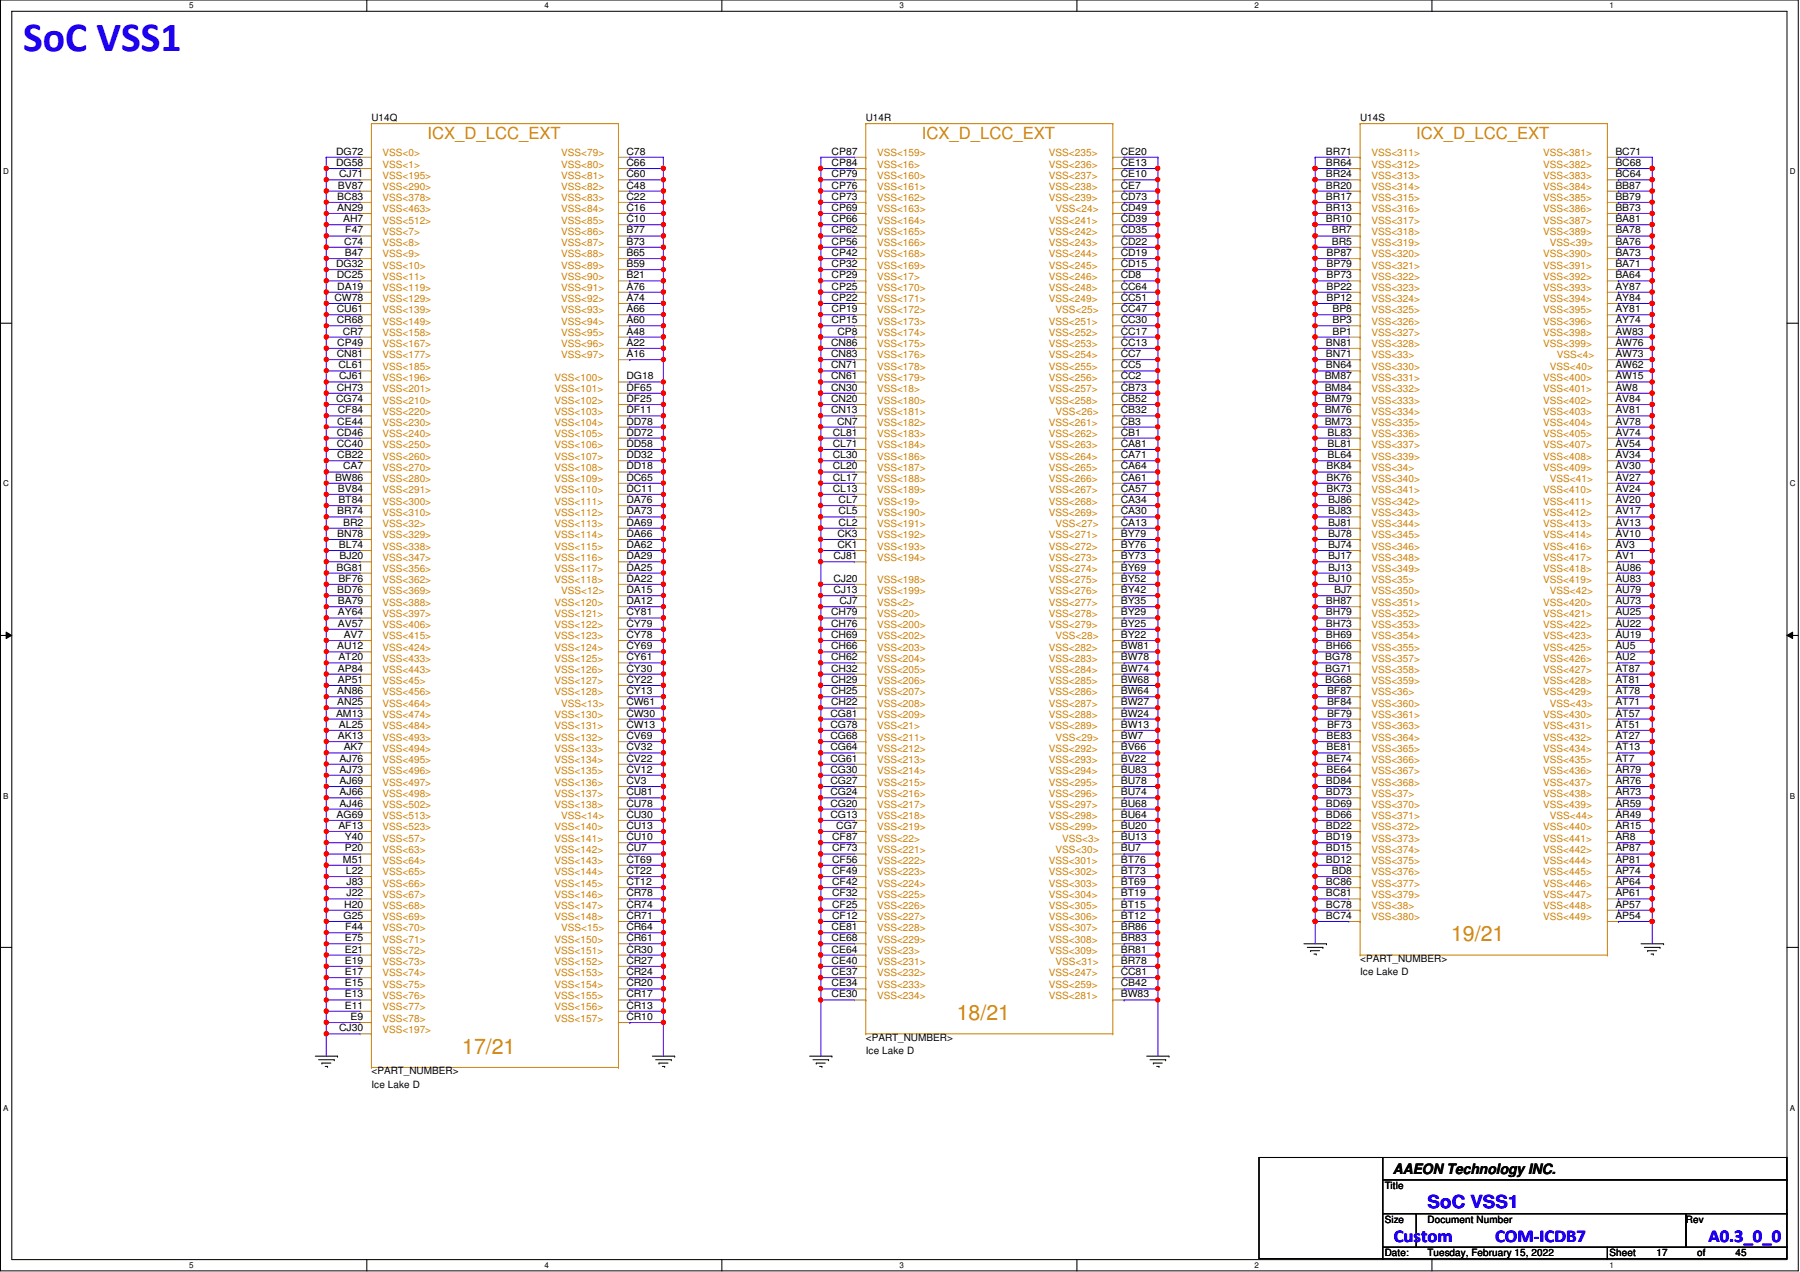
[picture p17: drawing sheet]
<svg xmlns="http://www.w3.org/2000/svg" width="297mm" height="210mm" viewBox="0 0 297 210" stroke-linecap="round" stroke-linejoin="round" font-family="sans-serif">
<defs><g id="words">
<text font-size="6.9" fill="#00f" x="3.8" y="8.4">SoC VSS1</text>
<g font-size="3.5" fill="#cc8006">
<text x="239.5" y="155.4">19/21</text>
<text x="76.3" y="173.9">17/21</text>
<text x="157.9" y="168.4">18/21</text>
</g>
<g font-size="3" fill="#00f">
<text x="235.6" y="199.3">SoC VSS1</text>
<text x="230" y="204.9">Custom</text>
<text x="246.7" y="204.9">COM-ICDB7</text>
<text x="281.9" y="204.9">A0.3_0_0</text>
</g>
<g font-size="2.8" fill="#cc8006">
<text x="70.6" y="22.9">ICX_D_LCC_EXT</text>
<text x="152.1" y="22.9">ICX_D_LCC_EXT</text>
<text x="233.7" y="22.9">ICX_D_LCC_EXT</text>
</g>
<text font-size="2.4" x="229.8" y="193.8">AAEON Technology INC.</text>
<g font-size="1.7">
<text x="61.3" y="20">U14Q</text>
<text x="142.9" y="20">U14R</text>
<text x="224.4" y="20">U14S</text>
<text x="55.5" y="27.4">DG58</text>
<text x="55.5" y="25.5">DG72</text>
<text x="56" y="29.3">CJ71</text>
<text x="103.4" y="29.3">C60</text>
<text x="103.4" y="27.4">C66</text>
<text x="103.4" y="25.5">C78</text>
<text x="137.2" y="29.3">CP79</text>
<text x="137.2" y="27.4">CP84</text>
<text x="137.2" y="25.5">CP87</text>
<text x="185" y="29.3">CE10</text>
<text x="185" y="27.4">CE13</text>
<text x="185" y="25.5">CE20</text>
<text x="218.8" y="29.3">BR24</text>
<text x="218.8" y="27.4">BR64</text>
<text x="218.8" y="25.5">BR71</text>
<text x="266.6" y="29.3">BC64</text>
<text x="266.6" y="27.4">BC68</text>
<text x="266.6" y="25.5">BC71</text>
<text x="55.7" y="34.8">AN29</text>
<text x="55.7" y="33">BC83</text>
<text x="55.7" y="31.1">BV87</text>
<text x="103.4" y="34.8">C16</text>
<text x="103.4" y="33">C22</text>
<text x="103.4" y="31.1">C48</text>
<text x="137.2" y="34.8">CP69</text>
<text x="137.2" y="33">CP73</text>
<text x="137.2" y="31.1">CP76</text>
<text x="185" y="34.8">CD49</text>
<text x="185" y="33">CD73</text>
<text x="185" y="31.1">CE7</text>
<text x="218.8" y="34.8">BR13</text>
<text x="218.8" y="33">BR17</text>
<text x="218.8" y="31.1">BR20</text>
<text x="266.6" y="34.8">BB73</text>
<text x="266.6" y="33">BB79</text>
<text x="266.6" y="31.1">BB87</text>
<text x="56.6" y="36.7">AH7</text>
<text x="56.8" y="40.4">C74</text>
<text x="57" y="38.5">F47</text>
<text x="103.4" y="40.4">B73</text>
<text x="103.4" y="38.5">B77</text>
<text x="103.4" y="36.7">C10</text>
<text x="137.2" y="40.4">CP56</text>
<text x="137.2" y="38.5">CP62</text>
<text x="137.2" y="36.7">CP66</text>
<text x="185" y="40.4">CD22</text>
<text x="185" y="38.5">CD35</text>
<text x="185" y="36.7">CD39</text>
<text x="218.8" y="36.7">BR10</text>
<text x="219.8" y="40.4">BR5</text>
<text x="219.8" y="38.5">BR7</text>
<text x="266.6" y="40.4">BA76</text>
<text x="266.6" y="38.5">BA78</text>
<text x="266.6" y="36.7">BA81</text>
<text x="55.5" y="44.1">DG32</text>
<text x="55.6" y="45.9">DC25</text>
<text x="55.7" y="47.8">DA19</text>
<text x="56.9" y="42.2">B47</text>
<text x="103.4" y="47.8">A76</text>
<text x="103.4" y="45.9">B21</text>
<text x="103.4" y="44.1">B59</text>
<text x="103.4" y="42.2">B65</text>
<text x="137.2" y="47.8">CP25</text>
<text x="137.2" y="45.9">CP29</text>
<text x="137.2" y="44.1">CP32</text>
<text x="137.2" y="42.2">CP42</text>
<text x="185" y="47.8">CC64</text>
<text x="185" y="45.9">CD8</text>
<text x="185" y="44.1">CD15</text>
<text x="185" y="42.2">CD19</text>
<text x="218.9" y="47.8">BP22</text>
<text x="218.9" y="45.9">BP73</text>
<text x="218.9" y="44.1">BP79</text>
<text x="218.9" y="42.2">BP87</text>
<text x="266.6" y="47.8">AY87</text>
<text x="266.6" y="45.9">BA64</text>
<text x="266.6" y="44.1">BA71</text>
<text x="266.6" y="42.2">BA73</text>
<text x="55.2" y="49.7">CW78</text>
<text x="55.6" y="53.3">CR68</text>
<text x="55.6" y="51.5">CU61</text>
<text x="103.4" y="53.3">A60</text>
<text x="103.4" y="51.5">A66</text>
<text x="103.4" y="49.7">A74</text>
<text x="137.2" y="53.3">CP15</text>
<text x="137.2" y="51.5">CP19</text>
<text x="137.2" y="49.7">CP22</text>
<text x="185" y="53.3">CC30</text>
<text x="185" y="51.5">CC47</text>
<text x="185" y="49.7">CC51</text>
<text x="218.9" y="49.7">BP12</text>
<text x="219.9" y="53.3">BP3</text>
<text x="219.9" y="51.5">BP8</text>
<text x="266.6" y="53.3">AY74</text>
<text x="266.6" y="51.5">AY81</text>
<text x="266.6" y="49.7">AY84</text>
<text x="55.6" y="58.9">CN81</text>
<text x="55.7" y="57.1">CP49</text>
<text x="56.6" y="55.2">CR7</text>
<text x="103.4" y="58.9">A16</text>
<text x="103.4" y="57.1">A22</text>
<text x="103.4" y="55.2">A48</text>
<text x="137.2" y="58.9">CN83</text>
<text x="137.2" y="57.1">CN86</text>
<text x="138.2" y="55.2">CP8</text>
<text x="185" y="58.9">CC7</text>
<text x="185" y="57.1">CC13</text>
<text x="185" y="55.2">CC17</text>
<text x="218.8" y="58.9">BN71</text>
<text x="218.8" y="57.1">BN81</text>
<text x="219.9" y="55.2">BP1</text>
<text x="266.6" y="58.9">AW73</text>
<text x="266.6" y="57.1">AW76</text>
<text x="266.6" y="55.2">AW83</text>
<text x="55.6" y="64.5">CH73</text>
<text x="55.8" y="60.8">CL61</text>
<text x="56" y="62.6">CJ61</text>
<text x="103.4" y="64.5">DF65</text>
<text x="103.4" y="62.6">DG18</text>
<text x="137.2" y="64.5">CN30</text>
<text x="137.2" y="62.6">CN61</text>
<text x="137.2" y="60.8">CN71</text>
<text x="185" y="64.5">CB73</text>
<text x="185" y="62.6">CC2</text>
<text x="185" y="60.8">CC5</text>
<text x="218.6" y="64.5">BM84</text>
<text x="218.6" y="62.6">BM87</text>
<text x="218.8" y="60.8">BN64</text>
<text x="266.6" y="64.5">AW8</text>
<text x="266.6" y="62.6">AW15</text>
<text x="266.6" y="60.8">AW62</text>
<text x="55.5" y="66.3">CG74</text>
<text x="55.6" y="71.9">CD46</text>
<text x="55.7" y="70.1">CE44</text>
<text x="55.7" y="68.2">CF84</text>
<text x="103.4" y="71.9">DD72</text>
<text x="103.4" y="70.1">DD78</text>
<text x="103.4" y="68.2">DF11</text>
<text x="103.4" y="66.3">DF25</text>
<text x="137.2" y="68.2">CN13</text>
<text x="137.2" y="66.3">CN20</text>
<text x="137.4" y="71.9">CL81</text>
<text x="138.1" y="70.1">CN7</text>
<text x="185" y="71.9">CB1</text>
<text x="185" y="70.1">CB3</text>
<text x="185" y="68.2">CB32</text>
<text x="185" y="66.3">CB52</text>
<text x="218.6" y="70.1">BM73</text>
<text x="218.6" y="68.2">BM76</text>
<text x="218.6" y="66.3">BM79</text>
<text x="219.1" y="71.9">BL83</text>
<text x="266.6" y="71.9">AV74</text>
<text x="266.6" y="70.1">AV78</text>
<text x="266.6" y="68.2">AV81</text>
<text x="266.6" y="66.3">AV84</text>
<text x="55.6" y="73.7">CC40</text>
<text x="55.7" y="75.6">CB22</text>
<text x="56.6" y="77.5">CA7</text>
<text x="103.4" y="77.5">DD18</text>
<text x="103.4" y="75.6">DD32</text>
<text x="103.4" y="73.7">DD58</text>
<text x="137.4" y="77.5">CL20</text>
<text x="137.4" y="75.6">CL30</text>
<text x="137.4" y="73.7">CL71</text>
<text x="185" y="77.5">CA64</text>
<text x="185" y="75.6">CA71</text>
<text x="185" y="73.7">CA81</text>
<text x="218.9" y="77.5">BK84</text>
<text x="219.1" y="75.6">BL64</text>
<text x="219.1" y="73.7">BL81</text>
<text x="266.6" y="77.5">AV30</text>
<text x="266.6" y="75.6">AV34</text>
<text x="266.6" y="73.7">AV54</text>
<text x="55.3" y="79.3">BW86</text>
<text x="55.7" y="81.2">BV84</text>
<text x="55.8" y="83">BT84</text>
<text x="103.4" y="83">DA76</text>
<text x="103.4" y="81.2">DC11</text>
<text x="103.4" y="79.3">DC65</text>
<text x="137.4" y="81.2">CL13</text>
<text x="137.4" y="79.3">CL17</text>
<text x="138.4" y="83">CL7</text>
<text x="185" y="83">CA34</text>
<text x="185" y="81.2">CA57</text>
<text x="185" y="79.3">CA61</text>
<text x="218.9" y="81.2">BK73</text>
<text x="218.9" y="79.3">BK76</text>
<text x="219.2" y="83">BJ86</text>
<text x="266.6" y="83">AV20</text>
<text x="266.6" y="81.2">AV24</text>
<text x="266.6" y="79.3">AV27</text>
<text x="55.7" y="88.6">BN78</text>
<text x="55.7" y="84.9">BR74</text>
<text x="56.6" y="86.7">BR2</text>
<text x="103.4" y="88.6">DA66</text>
<text x="103.4" y="86.7">DA69</text>
<text x="103.4" y="84.9">DA73</text>
<text x="138.2" y="88.6">CK3</text>
<text x="138.4" y="86.7">CL2</text>
<text x="138.4" y="84.9">CL5</text>
<text x="185" y="88.6">BY79</text>
<text x="185" y="86.7">CA13</text>
<text x="185" y="84.9">CA30</text>
<text x="219.2" y="88.6">BJ78</text>
<text x="219.2" y="86.7">BJ81</text>
<text x="219.2" y="84.9">BJ83</text>
<text x="266.6" y="88.6">AV10</text>
<text x="266.6" y="86.7">AV13</text>
<text x="266.6" y="84.9">AV17</text>
<text x="55.5" y="94.1">BG81</text>
<text x="55.9" y="90.4">BL74</text>
<text x="56" y="92.3">BJ20</text>
<text x="103.4" y="94.1">DA25</text>
<text x="103.4" y="92.3">DA29</text>
<text x="103.4" y="90.4">DA62</text>
<text x="137.5" y="92.3">CJ81</text>
<text x="138.2" y="90.4">CK1</text>
<text x="185" y="94.1">BY69</text>
<text x="185" y="92.3">BY73</text>
<text x="185" y="90.4">BY76</text>
<text x="219.2" y="94.1">BJ13</text>
<text x="219.2" y="92.3">BJ17</text>
<text x="219.2" y="90.4">BJ74</text>
<text x="266.6" y="94.1">AU86</text>
<text x="266.6" y="92.3">AV1</text>
<text x="266.6" y="90.4">AV3</text>
<text x="55.7" y="97.9">BD76</text>
<text x="55.7" y="101.6">AY64</text>
<text x="55.7" y="99.7">BA79</text>
<text x="55.8" y="96">BF76</text>
<text x="103.4" y="101.6">CY81</text>
<text x="103.4" y="99.7">DA12</text>
<text x="103.4" y="97.9">DA15</text>
<text x="103.4" y="96">DA22</text>
<text x="137.2" y="101.6">CH79</text>
<text x="137.5" y="97.9">CJ13</text>
<text x="137.5" y="96">CJ20</text>
<text x="138.5" y="99.7">CJ7</text>
<text x="185" y="101.6">BY29</text>
<text x="185" y="99.7">BY35</text>
<text x="185" y="97.9">BY42</text>
<text x="185" y="96">BY52</text>
<text x="218.8" y="101.6">BH79</text>
<text x="218.8" y="99.7">BH87</text>
<text x="219.2" y="96">BJ10</text>
<text x="220.2" y="97.9">BJ7</text>
<text x="266.6" y="101.6">AU25</text>
<text x="266.6" y="99.7">AU73</text>
<text x="266.6" y="97.9">AU79</text>
<text x="266.6" y="96">AU83</text>
<text x="55.7" y="107.1">AU12</text>
<text x="55.7" y="103.4">AV57</text>
<text x="56.7" y="105.3">AV7</text>
<text x="103.4" y="107.1">CY69</text>
<text x="103.4" y="105.3">CY78</text>
<text x="103.4" y="103.4">CY79</text>
<text x="137.2" y="107.1">CH66</text>
<text x="137.2" y="105.3">CH69</text>
<text x="137.2" y="103.4">CH76</text>
<text x="185" y="107.1">BW81</text>
<text x="185" y="105.3">BY22</text>
<text x="185" y="103.4">BY25</text>
<text x="218.8" y="107.1">BH66</text>
<text x="218.8" y="105.3">BH69</text>
<text x="218.8" y="103.4">BH73</text>
<text x="266.6" y="107.1">AU5</text>
<text x="266.6" y="105.3">AU19</text>
<text x="266.6" y="103.4">AU22</text>
<text x="55.7" y="112.7">AP51</text>
<text x="55.7" y="110.8">AP84</text>
<text x="55.8" y="109">AT20</text>
<text x="103.4" y="112.7">CY22</text>
<text x="103.4" y="110.8">CY30</text>
<text x="103.4" y="109">CY61</text>
<text x="137.2" y="112.7">CH29</text>
<text x="137.2" y="110.8">CH32</text>
<text x="137.2" y="109">CH62</text>
<text x="185" y="112.7">BW68</text>
<text x="185" y="110.8">BW74</text>
<text x="185" y="109">BW78</text>
<text x="218.7" y="112.7">BG68</text>
<text x="218.7" y="110.8">BG71</text>
<text x="218.7" y="109">BG78</text>
<text x="266.6" y="112.7">AT81</text>
<text x="266.6" y="110.8">AT87</text>
<text x="266.6" y="109">AU2</text>
<text x="55.5" y="118.2">AM13</text>
<text x="55.7" y="116.4">AN25</text>
<text x="55.7" y="114.6">AN86</text>
<text x="103.4" y="118.2">CW30</text>
<text x="103.4" y="116.4">CW61</text>
<text x="103.4" y="114.6">CY13</text>
<text x="137" y="118.2">CG81</text>
<text x="137.2" y="116.4">CH22</text>
<text x="137.2" y="114.6">CH25</text>
<text x="185" y="118.2">BW24</text>
<text x="185" y="116.4">BW27</text>
<text x="185" y="114.6">BW64</text>
<text x="219" y="118.2">BF79</text>
<text x="219" y="116.4">BF84</text>
<text x="219" y="114.6">BF87</text>
<text x="266.6" y="118.2">AT57</text>
<text x="266.6" y="116.4">AT71</text>
<text x="266.6" y="114.6">AT78</text>
<text x="55.7" y="122">AK13</text>
<text x="55.9" y="120.1">AL25</text>
<text x="56" y="125.7">AJ76</text>
<text x="56.7" y="123.8">AK7</text>
<text x="103.4" y="125.7">CV22</text>
<text x="103.4" y="123.8">CV32</text>
<text x="103.4" y="122">CV69</text>
<text x="103.4" y="120.1">CW13</text>
<text x="137" y="125.7">CG61</text>
<text x="137" y="123.8">CG64</text>
<text x="137" y="122">CG68</text>
<text x="137" y="120.1">CG78</text>
<text x="185" y="125.7">BV22</text>
<text x="185" y="123.8">BV66</text>
<text x="185" y="122">BW7</text>
<text x="185" y="120.1">BW13</text>
<text x="218.9" y="125.7">BE74</text>
<text x="218.9" y="123.8">BE81</text>
<text x="218.9" y="122">BE83</text>
<text x="219" y="120.1">BF73</text>
<text x="266.6" y="125.7">AT7</text>
<text x="266.6" y="123.8">AT13</text>
<text x="266.6" y="122">AT27</text>
<text x="266.6" y="120.1">AT51</text>
<text x="56" y="131.2">AJ66</text>
<text x="56" y="129.4">AJ69</text>
<text x="56" y="127.5">AJ73</text>
<text x="103.4" y="131.2">CU81</text>
<text x="103.4" y="129.4">CV3</text>
<text x="103.4" y="127.5">CV12</text>
<text x="137" y="131.2">CG24</text>
<text x="137" y="129.4">CG27</text>
<text x="137" y="127.5">CG30</text>
<text x="185" y="131.2">BU74</text>
<text x="185" y="129.4">BU78</text>
<text x="185" y="127.5">BU83</text>
<text x="218.8" y="131.2">BD73</text>
<text x="218.8" y="129.4">BD84</text>
<text x="218.9" y="127.5">BE64</text>
<text x="266.6" y="131.2">AR73</text>
<text x="266.6" y="129.4">AR76</text>
<text x="266.6" y="127.5">AR79</text>
<text x="55.5" y="135">AG69</text>
<text x="55.8" y="136.8">AF13</text>
<text x="56" y="133.1">AJ46</text>
<text x="103.4" y="136.8">CU13</text>
<text x="103.4" y="135">CU30</text>
<text x="103.4" y="133.1">CU78</text>
<text x="137" y="135">CG13</text>
<text x="137" y="133.1">CG20</text>
<text x="138" y="136.8">CG7</text>
<text x="185" y="136.8">BU20</text>
<text x="185" y="135">BU64</text>
<text x="185" y="133.1">BU68</text>
<text x="218.8" y="136.8">BD22</text>
<text x="218.8" y="135">BD66</text>
<text x="218.8" y="133.1">BD69</text>
<text x="266.6" y="136.8">AR15</text>
<text x="266.6" y="135">AR49</text>
<text x="266.6" y="133.1">AR59</text>
<text x="56.6" y="142.4">M51</text>
<text x="56.9" y="140.5">P20</text>
<text x="56.9" y="138.6">Y40</text>
<text x="103.4" y="142.4">CT69</text>
<text x="103.4" y="140.5">CU7</text>
<text x="103.4" y="138.6">CU10</text>
<text x="137.3" y="142.4">CF56</text>
<text x="137.3" y="140.5">CF73</text>
<text x="137.3" y="138.6">CF87</text>
<text x="185" y="142.4">BT76</text>
<text x="185" y="140.5">BU7</text>
<text x="185" y="138.6">BU13</text>
<text x="218.8" y="142.4">BD12</text>
<text x="218.8" y="140.5">BD15</text>
<text x="218.8" y="138.6">BD19</text>
<text x="266.6" y="142.4">AP81</text>
<text x="266.6" y="140.5">AP87</text>
<text x="266.6" y="138.6">AR8</text>
<text x="56.8" y="149.8">H20</text>
<text x="57.1" y="144.2">L22</text>
<text x="57.2" y="147.9">J22</text>
<text x="57.2" y="146">J83</text>
<text x="103.4" y="149.8">CR74</text>
<text x="103.4" y="147.9">CR78</text>
<text x="103.4" y="146">CT12</text>
<text x="103.4" y="144.2">CT22</text>
<text x="137.3" y="149.8">CF25</text>
<text x="137.3" y="147.9">CF32</text>
<text x="137.3" y="146">CF42</text>
<text x="137.3" y="144.2">CF49</text>
<text x="185" y="149.8">BT15</text>
<text x="185" y="147.9">BT19</text>
<text x="185" y="146">BT69</text>
<text x="185" y="144.2">BT73</text>
<text x="218.8" y="149.8">BC78</text>
<text x="218.8" y="147.9">BC81</text>
<text x="218.8" y="146">BC86</text>
<text x="219.8" y="144.2">BD8</text>
<text x="266.6" y="149.8">AP57</text>
<text x="266.6" y="147.9">AP61</text>
<text x="266.6" y="146">AP64</text>
<text x="266.6" y="144.2">AP74</text>
<text x="56.7" y="151.6">G25</text>
<text x="56.9" y="155.3">E75</text>
<text x="57" y="153.5">F44</text>
<text x="103.4" y="155.3">CR61</text>
<text x="103.4" y="153.5">CR64</text>
<text x="103.4" y="151.6">CR71</text>
<text x="137.2" y="155.3">CE68</text>
<text x="137.2" y="153.5">CE81</text>
<text x="137.3" y="151.6">CF12</text>
<text x="185" y="155.3">BR83</text>
<text x="185" y="153.5">BR86</text>
<text x="185" y="151.6">BT12</text>
<text x="218.8" y="151.6">BC74</text>
<text x="266.6" y="151.6">AP54</text>
<text x="56.9" y="160.9">E17</text>
<text x="56.9" y="159">E19</text>
<text x="56.9" y="157.2">E21</text>
<text x="103.4" y="160.9">CR24</text>
<text x="103.4" y="159">CR27</text>
<text x="103.4" y="157.2">CR30</text>
<text x="137.2" y="160.9">CE37</text>
<text x="137.2" y="159">CE40</text>
<text x="137.2" y="157.2">CE64</text>
<text x="185" y="160.9">CC81</text>
<text x="185" y="159">BR78</text>
<text x="185" y="157.2">BR81</text>
<text x="224.4" y="158.7">&lt;PART_NUMBER&gt;</text>
<text x="224.4" y="161">Ice Lake D</text>
<text x="56.9" y="166.5">E11</text>
<text x="56.9" y="164.6">E13</text>
<text x="56.9" y="162.8">E15</text>
<text x="103.4" y="166.5">CR13</text>
<text x="103.4" y="164.6">CR17</text>
<text x="103.4" y="162.8">CR20</text>
<text x="137.2" y="164.6">CE30</text>
<text x="137.2" y="162.8">CE34</text>
<text x="185" y="164.6">BW83</text>
<text x="185" y="162.8">CB42</text>
<text x="56" y="170.2">CJ30</text>
<text x="57.9" y="168.3">E9</text>
<text x="103.4" y="168.3">CR10</text>
<text x="142.9" y="171.7">&lt;PART_NUMBER&gt;</text>
<text x="142.9" y="173.9">Ice Lake D</text>
<text x="61.3" y="177.2">&lt;PART_NUMBER&gt;</text>
<text x="61.3" y="179.5">Ice Lake D</text>
<text x="228.5" y="196.2">Title</text>
<text x="228.5" y="201.8">Size</text>
<text x="235.6" y="201.8">Document Number</text>
<text x="278.2" y="201.8">Rev</text>
<text x="228.5" y="207.3">Date:</text>
<text x="235.6" y="207.3">Tuesday, February 15, 2022</text>
<text x="265.6" y="207.3">Sheet</text>
<text x="273.4" y="207.3">17</text>
<text x="280.1" y="207.3">of</text>
<text x="286.4" y="207.3">45</text>
</g>
<g font-size="1.7" fill="#cc8006">
<text x="63.1" y="25.8">VSS&lt;0&gt;</text>
<text x="63.1" y="27.6">VSS&lt;1&gt;</text>
<text x="63.1" y="29.5">VSS&lt;195&gt;</text>
<text x="92.6" y="25.8">VSS&lt;79&gt;</text>
<text x="92.6" y="27.6">VSS&lt;80&gt;</text>
<text x="92.6" y="29.5">VSS&lt;81&gt;</text>
<text x="144.7" y="27.6">VSS&lt;16&gt;</text>
<text x="144.7" y="25.8">VSS&lt;159&gt;</text>
<text x="144.7" y="29.5">VSS&lt;160&gt;</text>
<text x="173.1" y="25.8">VSS&lt;235&gt;</text>
<text x="173.1" y="27.6">VSS&lt;236&gt;</text>
<text x="173.1" y="29.5">VSS&lt;237&gt;</text>
<text x="226.3" y="25.8">VSS&lt;311&gt;</text>
<text x="226.3" y="27.6">VSS&lt;312&gt;</text>
<text x="226.3" y="29.5">VSS&lt;313&gt;</text>
<text x="254.7" y="25.8">VSS&lt;381&gt;</text>
<text x="254.7" y="27.6">VSS&lt;382&gt;</text>
<text x="254.7" y="29.5">VSS&lt;383&gt;</text>
<text x="63.1" y="31.3">VSS&lt;290&gt;</text>
<text x="63.1" y="33.2">VSS&lt;378&gt;</text>
<text x="63.1" y="35.1">VSS&lt;463&gt;</text>
<text x="92.6" y="31.3">VSS&lt;82&gt;</text>
<text x="92.6" y="33.2">VSS&lt;83&gt;</text>
<text x="92.6" y="35.1">VSS&lt;84&gt;</text>
<text x="144.7" y="31.3">VSS&lt;161&gt;</text>
<text x="144.7" y="33.2">VSS&lt;162&gt;</text>
<text x="144.7" y="35.1">VSS&lt;163&gt;</text>
<text x="173.1" y="31.3">VSS&lt;238&gt;</text>
<text x="173.1" y="33.2">VSS&lt;239&gt;</text>
<text x="174.2" y="35.1">VSS&lt;24&gt;</text>
<text x="226.3" y="31.3">VSS&lt;314&gt;</text>
<text x="226.3" y="33.2">VSS&lt;315&gt;</text>
<text x="226.3" y="35.1">VSS&lt;316&gt;</text>
<text x="254.7" y="31.3">VSS&lt;384&gt;</text>
<text x="254.7" y="33.2">VSS&lt;385&gt;</text>
<text x="254.7" y="35.1">VSS&lt;386&gt;</text>
<text x="63.1" y="38.8">VSS&lt;7&gt;</text>
<text x="63.1" y="40.6">VSS&lt;8&gt;</text>
<text x="63.1" y="36.9">VSS&lt;512&gt;</text>
<text x="92.6" y="36.9">VSS&lt;85&gt;</text>
<text x="92.6" y="38.8">VSS&lt;86&gt;</text>
<text x="92.6" y="40.6">VSS&lt;87&gt;</text>
<text x="144.7" y="36.9">VSS&lt;164&gt;</text>
<text x="144.7" y="38.8">VSS&lt;165&gt;</text>
<text x="144.7" y="40.6">VSS&lt;166&gt;</text>
<text x="173.1" y="36.9">VSS&lt;241&gt;</text>
<text x="173.1" y="38.8">VSS&lt;242&gt;</text>
<text x="173.1" y="40.6">VSS&lt;243&gt;</text>
<text x="226.3" y="36.9">VSS&lt;317&gt;</text>
<text x="226.3" y="38.8">VSS&lt;318&gt;</text>
<text x="226.3" y="40.6">VSS&lt;319&gt;</text>
<text x="254.7" y="36.9">VSS&lt;387&gt;</text>
<text x="254.7" y="38.8">VSS&lt;389&gt;</text>
<text x="255.8" y="40.6">VSS&lt;39&gt;</text>
<text x="63.1" y="42.5">VSS&lt;9&gt;</text>
<text x="63.1" y="44.3">VSS&lt;10&gt;</text>
<text x="63.1" y="46.2">VSS&lt;11&gt;</text>
<text x="92.6" y="42.5">VSS&lt;88&gt;</text>
<text x="92.6" y="44.3">VSS&lt;89&gt;</text>
<text x="92.6" y="46.2">VSS&lt;90&gt;</text>
<text x="144.7" y="46.2">VSS&lt;17&gt;</text>
<text x="144.7" y="42.5">VSS&lt;168&gt;</text>
<text x="144.7" y="44.3">VSS&lt;169&gt;</text>
<text x="173.1" y="42.5">VSS&lt;244&gt;</text>
<text x="173.1" y="44.3">VSS&lt;245&gt;</text>
<text x="173.1" y="46.2">VSS&lt;246&gt;</text>
<text x="226.3" y="42.5">VSS&lt;320&gt;</text>
<text x="226.3" y="44.3">VSS&lt;321&gt;</text>
<text x="226.3" y="46.2">VSS&lt;322&gt;</text>
<text x="254.7" y="42.5">VSS&lt;390&gt;</text>
<text x="254.7" y="44.3">VSS&lt;391&gt;</text>
<text x="254.7" y="46.2">VSS&lt;392&gt;</text>
<text x="63.1" y="48">VSS&lt;119&gt;</text>
<text x="63.1" y="49.9">VSS&lt;129&gt;</text>
<text x="63.1" y="51.7">VSS&lt;139&gt;</text>
<text x="63.1" y="53.6">VSS&lt;149&gt;</text>
<text x="92.6" y="48">VSS&lt;91&gt;</text>
<text x="92.6" y="49.9">VSS&lt;92&gt;</text>
<text x="92.6" y="51.7">VSS&lt;93&gt;</text>
<text x="92.6" y="53.6">VSS&lt;94&gt;</text>
<text x="144.7" y="48">VSS&lt;170&gt;</text>
<text x="144.7" y="49.9">VSS&lt;171&gt;</text>
<text x="144.7" y="51.7">VSS&lt;172&gt;</text>
<text x="144.7" y="53.6">VSS&lt;173&gt;</text>
<text x="173.1" y="48">VSS&lt;248&gt;</text>
<text x="173.1" y="49.9">VSS&lt;249&gt;</text>
<text x="173.1" y="53.6">VSS&lt;251&gt;</text>
<text x="174.2" y="51.7">VSS&lt;25&gt;</text>
<text x="226.3" y="48">VSS&lt;323&gt;</text>
<text x="226.3" y="49.9">VSS&lt;324&gt;</text>
<text x="226.3" y="51.7">VSS&lt;325&gt;</text>
<text x="226.3" y="53.6">VSS&lt;326&gt;</text>
<text x="254.7" y="48">VSS&lt;393&gt;</text>
<text x="254.7" y="49.9">VSS&lt;394&gt;</text>
<text x="254.7" y="51.7">VSS&lt;395&gt;</text>
<text x="254.7" y="53.6">VSS&lt;396&gt;</text>
<text x="63.1" y="55.5">VSS&lt;158&gt;</text>
<text x="63.1" y="57.3">VSS&lt;167&gt;</text>
<text x="63.1" y="59.1">VSS&lt;177&gt;</text>
<text x="92.6" y="55.5">VSS&lt;95&gt;</text>
<text x="92.6" y="57.3">VSS&lt;96&gt;</text>
<text x="92.6" y="59.1">VSS&lt;97&gt;</text>
<text x="144.7" y="55.5">VSS&lt;174&gt;</text>
<text x="144.7" y="57.3">VSS&lt;175&gt;</text>
<text x="144.7" y="59.1">VSS&lt;176&gt;</text>
<text x="173.1" y="55.5">VSS&lt;252&gt;</text>
<text x="173.1" y="57.3">VSS&lt;253&gt;</text>
<text x="173.1" y="59.1">VSS&lt;254&gt;</text>
<text x="226.3" y="59.1">VSS&lt;33&gt;</text>
<text x="226.3" y="55.5">VSS&lt;327&gt;</text>
<text x="226.3" y="57.3">VSS&lt;328&gt;</text>
<text x="254.7" y="55.5">VSS&lt;398&gt;</text>
<text x="254.7" y="57.3">VSS&lt;399&gt;</text>
<text x="256.9" y="59.1">VSS&lt;4&gt;</text>
<text x="63.1" y="61">VSS&lt;185&gt;</text>
<text x="63.1" y="62.9">VSS&lt;196&gt;</text>
<text x="63.1" y="64.7">VSS&lt;201&gt;</text>
<text x="91.5" y="62.9">VSS&lt;100&gt;</text>
<text x="91.5" y="64.7">VSS&lt;101&gt;</text>
<text x="144.7" y="64.7">VSS&lt;18&gt;</text>
<text x="144.7" y="61">VSS&lt;178&gt;</text>
<text x="144.7" y="62.9">VSS&lt;179&gt;</text>
<text x="173.1" y="61">VSS&lt;255&gt;</text>
<text x="173.1" y="62.9">VSS&lt;256&gt;</text>
<text x="173.1" y="64.7">VSS&lt;257&gt;</text>
<text x="226.3" y="61">VSS&lt;330&gt;</text>
<text x="226.3" y="62.9">VSS&lt;331&gt;</text>
<text x="226.3" y="64.7">VSS&lt;332&gt;</text>
<text x="254.7" y="62.9">VSS&lt;400&gt;</text>
<text x="254.7" y="64.7">VSS&lt;401&gt;</text>
<text x="255.8" y="61">VSS&lt;40&gt;</text>
<text x="63.1" y="66.6">VSS&lt;210&gt;</text>
<text x="63.1" y="68.4">VSS&lt;220&gt;</text>
<text x="63.1" y="70.3">VSS&lt;230&gt;</text>
<text x="91.5" y="66.6">VSS&lt;102&gt;</text>
<text x="91.5" y="68.4">VSS&lt;103&gt;</text>
<text x="91.5" y="70.3">VSS&lt;104&gt;</text>
<text x="144.7" y="66.6">VSS&lt;180&gt;</text>
<text x="144.7" y="68.4">VSS&lt;181&gt;</text>
<text x="144.7" y="70.3">VSS&lt;182&gt;</text>
<text x="173.1" y="66.6">VSS&lt;258&gt;</text>
<text x="173.1" y="70.3">VSS&lt;261&gt;</text>
<text x="174.2" y="68.4">VSS&lt;26&gt;</text>
<text x="226.3" y="66.6">VSS&lt;333&gt;</text>
<text x="226.3" y="68.4">VSS&lt;334&gt;</text>
<text x="226.3" y="70.3">VSS&lt;335&gt;</text>
<text x="254.7" y="66.6">VSS&lt;402&gt;</text>
<text x="254.7" y="68.4">VSS&lt;403&gt;</text>
<text x="254.7" y="70.3">VSS&lt;404&gt;</text>
<text x="63.1" y="72.1">VSS&lt;240&gt;</text>
<text x="63.1" y="74">VSS&lt;250&gt;</text>
<text x="63.1" y="75.9">VSS&lt;260&gt;</text>
<text x="63.1" y="77.7">VSS&lt;270&gt;</text>
<text x="91.5" y="72.1">VSS&lt;105&gt;</text>
<text x="91.5" y="74">VSS&lt;106&gt;</text>
<text x="91.5" y="75.9">VSS&lt;107&gt;</text>
<text x="91.5" y="77.7">VSS&lt;108&gt;</text>
<text x="144.7" y="72.1">VSS&lt;183&gt;</text>
<text x="144.7" y="74">VSS&lt;184&gt;</text>
<text x="144.7" y="75.9">VSS&lt;186&gt;</text>
<text x="144.7" y="77.7">VSS&lt;187&gt;</text>
<text x="173.1" y="72.1">VSS&lt;262&gt;</text>
<text x="173.1" y="74">VSS&lt;263&gt;</text>
<text x="173.1" y="75.9">VSS&lt;264&gt;</text>
<text x="173.1" y="77.7">VSS&lt;265&gt;</text>
<text x="226.3" y="77.7">VSS&lt;34&gt;</text>
<text x="226.3" y="72.1">VSS&lt;336&gt;</text>
<text x="226.3" y="74">VSS&lt;337&gt;</text>
<text x="226.3" y="75.9">VSS&lt;339&gt;</text>
<text x="254.7" y="72.1">VSS&lt;405&gt;</text>
<text x="254.7" y="74">VSS&lt;407&gt;</text>
<text x="254.7" y="75.9">VSS&lt;408&gt;</text>
<text x="254.7" y="77.7">VSS&lt;409&gt;</text>
<text x="63.1" y="79.5">VSS&lt;280&gt;</text>
<text x="63.1" y="81.4">VSS&lt;291&gt;</text>
<text x="63.1" y="83.3">VSS&lt;300&gt;</text>
<text x="91.5" y="79.5">VSS&lt;109&gt;</text>
<text x="91.5" y="81.4">VSS&lt;110&gt;</text>
<text x="91.5" y="83.3">VSS&lt;111&gt;</text>
<text x="144.7" y="83.3">VSS&lt;19&gt;</text>
<text x="144.7" y="79.5">VSS&lt;188&gt;</text>
<text x="144.7" y="81.4">VSS&lt;189&gt;</text>
<text x="173.1" y="79.5">VSS&lt;266&gt;</text>
<text x="173.1" y="81.4">VSS&lt;267&gt;</text>
<text x="173.1" y="83.3">VSS&lt;268&gt;</text>
<text x="226.3" y="79.5">VSS&lt;340&gt;</text>
<text x="226.3" y="81.4">VSS&lt;341&gt;</text>
<text x="226.3" y="83.3">VSS&lt;342&gt;</text>
<text x="254.7" y="81.4">VSS&lt;410&gt;</text>
<text x="254.7" y="83.3">VSS&lt;411&gt;</text>
<text x="255.8" y="79.5">VSS&lt;41&gt;</text>
<text x="63.1" y="87">VSS&lt;32&gt;</text>
<text x="63.1" y="85.1">VSS&lt;310&gt;</text>
<text x="63.1" y="88.8">VSS&lt;329&gt;</text>
<text x="91.5" y="85.1">VSS&lt;112&gt;</text>
<text x="91.5" y="87">VSS&lt;113&gt;</text>
<text x="91.5" y="88.8">VSS&lt;114&gt;</text>
<text x="144.7" y="85.1">VSS&lt;190&gt;</text>
<text x="144.7" y="87">VSS&lt;191&gt;</text>
<text x="144.7" y="88.8">VSS&lt;192&gt;</text>
<text x="173.1" y="85.1">VSS&lt;269&gt;</text>
<text x="173.1" y="88.8">VSS&lt;271&gt;</text>
<text x="174.2" y="87">VSS&lt;27&gt;</text>
<text x="226.3" y="85.1">VSS&lt;343&gt;</text>
<text x="226.3" y="87">VSS&lt;344&gt;</text>
<text x="226.3" y="88.8">VSS&lt;345&gt;</text>
<text x="254.7" y="85.1">VSS&lt;412&gt;</text>
<text x="254.7" y="87">VSS&lt;413&gt;</text>
<text x="254.7" y="88.8">VSS&lt;414&gt;</text>
<text x="63.1" y="90.7">VSS&lt;338&gt;</text>
<text x="63.1" y="92.5">VSS&lt;347&gt;</text>
<text x="63.1" y="94.4">VSS&lt;356&gt;</text>
<text x="91.5" y="90.7">VSS&lt;115&gt;</text>
<text x="91.5" y="92.5">VSS&lt;116&gt;</text>
<text x="91.5" y="94.4">VSS&lt;117&gt;</text>
<text x="144.7" y="90.7">VSS&lt;193&gt;</text>
<text x="144.7" y="92.5">VSS&lt;194&gt;</text>
<text x="173.1" y="90.7">VSS&lt;272&gt;</text>
<text x="173.1" y="92.5">VSS&lt;273&gt;</text>
<text x="173.1" y="94.4">VSS&lt;274&gt;</text>
<text x="226.3" y="90.7">VSS&lt;346&gt;</text>
<text x="226.3" y="92.5">VSS&lt;348&gt;</text>
<text x="226.3" y="94.4">VSS&lt;349&gt;</text>
<text x="254.7" y="90.7">VSS&lt;416&gt;</text>
<text x="254.7" y="92.5">VSS&lt;417&gt;</text>
<text x="254.7" y="94.4">VSS&lt;418&gt;</text>
<text x="63.1" y="96.2">VSS&lt;362&gt;</text>
<text x="63.1" y="98.1">VSS&lt;369&gt;</text>
<text x="63.1" y="99.9">VSS&lt;388&gt;</text>
<text x="63.1" y="101.8">VSS&lt;397&gt;</text>
<text x="91.5" y="96.2">VSS&lt;118&gt;</text>
<text x="91.5" y="99.9">VSS&lt;120&gt;</text>
<text x="91.5" y="101.8">VSS&lt;121&gt;</text>
<text x="92.6" y="98.1">VSS&lt;12&gt;</text>
<text x="144.7" y="99.9">VSS&lt;2&gt;</text>
<text x="144.7" y="101.8">VSS&lt;20&gt;</text>
<text x="144.7" y="96.2">VSS&lt;198&gt;</text>
<text x="144.7" y="98.1">VSS&lt;199&gt;</text>
<text x="173.1" y="96.2">VSS&lt;275&gt;</text>
<text x="173.1" y="98.1">VSS&lt;276&gt;</text>
<text x="173.1" y="99.9">VSS&lt;277&gt;</text>
<text x="173.1" y="101.8">VSS&lt;278&gt;</text>
<text x="226.3" y="96.2">VSS&lt;35&gt;</text>
<text x="226.3" y="98.1">VSS&lt;350&gt;</text>
<text x="226.3" y="99.9">VSS&lt;351&gt;</text>
<text x="226.3" y="101.8">VSS&lt;352&gt;</text>
<text x="254.7" y="96.2">VSS&lt;419&gt;</text>
<text x="254.7" y="99.9">VSS&lt;420&gt;</text>
<text x="254.7" y="101.8">VSS&lt;421&gt;</text>
<text x="255.8" y="98.1">VSS&lt;42&gt;</text>
<text x="63.1" y="103.7">VSS&lt;406&gt;</text>
<text x="63.1" y="105.5">VSS&lt;415&gt;</text>
<text x="63.1" y="107.4">VSS&lt;424&gt;</text>
<text x="91.5" y="103.7">VSS&lt;122&gt;</text>
<text x="91.5" y="105.5">VSS&lt;123&gt;</text>
<text x="91.5" y="107.4">VSS&lt;124&gt;</text>
<text x="144.7" y="103.7">VSS&lt;200&gt;</text>
<text x="144.7" y="105.5">VSS&lt;202&gt;</text>
<text x="144.7" y="107.4">VSS&lt;203&gt;</text>
<text x="173.1" y="103.7">VSS&lt;279&gt;</text>
<text x="173.1" y="107.4">VSS&lt;282&gt;</text>
<text x="174.2" y="105.5">VSS&lt;28&gt;</text>
<text x="226.3" y="103.7">VSS&lt;353&gt;</text>
<text x="226.3" y="105.5">VSS&lt;354&gt;</text>
<text x="226.3" y="107.4">VSS&lt;355&gt;</text>
<text x="254.7" y="103.7">VSS&lt;422&gt;</text>
<text x="254.7" y="105.5">VSS&lt;423&gt;</text>
<text x="254.7" y="107.4">VSS&lt;425&gt;</text>
<text x="63.1" y="112.9">VSS&lt;45&gt;</text>
<text x="63.1" y="109.2">VSS&lt;433&gt;</text>
<text x="63.1" y="111.1">VSS&lt;443&gt;</text>
<text x="91.5" y="109.2">VSS&lt;125&gt;</text>
<text x="91.5" y="111.1">VSS&lt;126&gt;</text>
<text x="91.5" y="112.9">VSS&lt;127&gt;</text>
<text x="144.7" y="109.2">VSS&lt;204&gt;</text>
<text x="144.7" y="111.1">VSS&lt;205&gt;</text>
<text x="144.7" y="112.9">VSS&lt;206&gt;</text>
<text x="173.1" y="109.2">VSS&lt;283&gt;</text>
<text x="173.1" y="111.1">VSS&lt;284&gt;</text>
<text x="173.1" y="112.9">VSS&lt;285&gt;</text>
<text x="226.3" y="109.2">VSS&lt;357&gt;</text>
<text x="226.3" y="111.1">VSS&lt;358&gt;</text>
<text x="226.3" y="112.9">VSS&lt;359&gt;</text>
<text x="254.7" y="109.2">VSS&lt;426&gt;</text>
<text x="254.7" y="111.1">VSS&lt;427&gt;</text>
<text x="254.7" y="112.9">VSS&lt;428&gt;</text>
<text x="63.1" y="114.8">VSS&lt;456&gt;</text>
<text x="63.1" y="116.6">VSS&lt;464&gt;</text>
<text x="63.1" y="118.5">VSS&lt;474&gt;</text>
<text x="91.5" y="114.8">VSS&lt;128&gt;</text>
<text x="91.5" y="118.5">VSS&lt;130&gt;</text>
<text x="92.6" y="116.6">VSS&lt;13&gt;</text>
<text x="144.7" y="114.8">VSS&lt;207&gt;</text>
<text x="144.7" y="116.6">VSS&lt;208&gt;</text>
<text x="144.7" y="118.5">VSS&lt;209&gt;</text>
<text x="173.1" y="114.8">VSS&lt;286&gt;</text>
<text x="173.1" y="116.6">VSS&lt;287&gt;</text>
<text x="173.1" y="118.5">VSS&lt;288&gt;</text>
<text x="226.3" y="114.8">VSS&lt;36&gt;</text>
<text x="226.3" y="116.6">VSS&lt;360&gt;</text>
<text x="226.3" y="118.5">VSS&lt;361&gt;</text>
<text x="254.7" y="114.8">VSS&lt;429&gt;</text>
<text x="254.7" y="118.5">VSS&lt;430&gt;</text>
<text x="255.8" y="116.6">VSS&lt;43&gt;</text>
<text x="63.1" y="120.4">VSS&lt;484&gt;</text>
<text x="63.1" y="122.2">VSS&lt;493&gt;</text>
<text x="63.1" y="124">VSS&lt;494&gt;</text>
<text x="63.1" y="125.9">VSS&lt;495&gt;</text>
<text x="91.5" y="120.4">VSS&lt;131&gt;</text>
<text x="91.5" y="122.2">VSS&lt;132&gt;</text>
<text x="91.5" y="124">VSS&lt;133&gt;</text>
<text x="91.5" y="125.9">VSS&lt;134&gt;</text>
<text x="144.7" y="120.4">VSS&lt;21&gt;</text>
<text x="144.7" y="122.2">VSS&lt;211&gt;</text>
<text x="144.7" y="124">VSS&lt;212&gt;</text>
<text x="144.7" y="125.9">VSS&lt;213&gt;</text>
<text x="173.1" y="120.4">VSS&lt;289&gt;</text>
<text x="173.1" y="124">VSS&lt;292&gt;</text>
<text x="173.1" y="125.9">VSS&lt;293&gt;</text>
<text x="174.2" y="122.2">VSS&lt;29&gt;</text>
<text x="226.3" y="120.4">VSS&lt;363&gt;</text>
<text x="226.3" y="122.2">VSS&lt;364&gt;</text>
<text x="226.3" y="124">VSS&lt;365&gt;</text>
<text x="226.3" y="125.9">VSS&lt;366&gt;</text>
<text x="254.7" y="120.4">VSS&lt;431&gt;</text>
<text x="254.7" y="122.2">VSS&lt;432&gt;</text>
<text x="254.7" y="124">VSS&lt;434&gt;</text>
<text x="254.7" y="125.9">VSS&lt;435&gt;</text>
<text x="63.1" y="127.8">VSS&lt;496&gt;</text>
<text x="63.1" y="129.6">VSS&lt;497&gt;</text>
<text x="63.1" y="131.5">VSS&lt;498&gt;</text>
<text x="91.5" y="127.8">VSS&lt;135&gt;</text>
<text x="91.5" y="129.6">VSS&lt;136&gt;</text>
<text x="91.5" y="131.5">VSS&lt;137&gt;</text>
<text x="144.7" y="127.8">VSS&lt;214&gt;</text>
<text x="144.7" y="129.6">VSS&lt;215&gt;</text>
<text x="144.7" y="131.5">VSS&lt;216&gt;</text>
<text x="173.1" y="127.8">VSS&lt;294&gt;</text>
<text x="173.1" y="129.6">VSS&lt;295&gt;</text>
<text x="173.1" y="131.5">VSS&lt;296&gt;</text>
<text x="226.3" y="131.5">VSS&lt;37&gt;</text>
<text x="226.3" y="127.8">VSS&lt;367&gt;</text>
<text x="226.3" y="129.6">VSS&lt;368&gt;</text>
<text x="254.7" y="127.8">VSS&lt;436&gt;</text>
<text x="254.7" y="129.6">VSS&lt;437&gt;</text>
<text x="254.7" y="131.5">VSS&lt;438&gt;</text>
<text x="63.1" y="133.3">VSS&lt;502&gt;</text>
<text x="63.1" y="135.2">VSS&lt;513&gt;</text>
<text x="63.1" y="137">VSS&lt;523&gt;</text>
<text x="91.5" y="133.3">VSS&lt;138&gt;</text>
<text x="91.5" y="137">VSS&lt;140&gt;</text>
<text x="92.6" y="135.2">VSS&lt;14&gt;</text>
<text x="144.7" y="133.3">VSS&lt;217&gt;</text>
<text x="144.7" y="135.2">VSS&lt;218&gt;</text>
<text x="144.7" y="137">VSS&lt;219&gt;</text>
<text x="173.1" y="133.3">VSS&lt;297&gt;</text>
<text x="173.1" y="135.2">VSS&lt;298&gt;</text>
<text x="173.1" y="137">VSS&lt;299&gt;</text>
<text x="226.3" y="133.3">VSS&lt;370&gt;</text>
<text x="226.3" y="135.2">VSS&lt;371&gt;</text>
<text x="226.3" y="137">VSS&lt;372&gt;</text>
<text x="254.7" y="133.3">VSS&lt;439&gt;</text>
<text x="254.7" y="137">VSS&lt;440&gt;</text>
<text x="255.8" y="135.2">VSS&lt;44&gt;</text>
<text x="63.1" y="138.9">VSS&lt;57&gt;</text>
<text x="63.1" y="140.8">VSS&lt;63&gt;</text>
<text x="63.1" y="142.6">VSS&lt;64&gt;</text>
<text x="91.5" y="138.9">VSS&lt;141&gt;</text>
<text x="91.5" y="140.8">VSS&lt;142&gt;</text>
<text x="91.5" y="142.6">VSS&lt;143&gt;</text>
<text x="144.7" y="138.9">VSS&lt;22&gt;</text>
<text x="144.7" y="140.8">VSS&lt;221&gt;</text>
<text x="144.7" y="142.6">VSS&lt;222&gt;</text>
<text x="173.1" y="142.6">VSS&lt;301&gt;</text>
<text x="174.2" y="140.8">VSS&lt;30&gt;</text>
<text x="175.3" y="138.9">VSS&lt;3&gt;</text>
<text x="226.3" y="138.9">VSS&lt;373&gt;</text>
<text x="226.3" y="140.8">VSS&lt;374&gt;</text>
<text x="226.3" y="142.6">VSS&lt;375&gt;</text>
<text x="254.7" y="138.9">VSS&lt;441&gt;</text>
<text x="254.7" y="140.8">VSS&lt;442&gt;</text>
<text x="254.7" y="142.6">VSS&lt;444&gt;</text>
<text x="63.1" y="144.4">VSS&lt;65&gt;</text>
<text x="63.1" y="146.3">VSS&lt;66&gt;</text>
<text x="63.1" y="148.2">VSS&lt;67&gt;</text>
<text x="91.5" y="144.4">VSS&lt;144&gt;</text>
<text x="91.5" y="146.3">VSS&lt;145&gt;</text>
<text x="91.5" y="148.2">VSS&lt;146&gt;</text>
<text x="144.7" y="144.4">VSS&lt;223&gt;</text>
<text x="144.7" y="146.3">VSS&lt;224&gt;</text>
<text x="144.7" y="148.2">VSS&lt;225&gt;</text>
<text x="173.1" y="144.4">VSS&lt;302&gt;</text>
<text x="173.1" y="146.3">VSS&lt;303&gt;</text>
<text x="173.1" y="148.2">VSS&lt;304&gt;</text>
<text x="226.3" y="144.4">VSS&lt;376&gt;</text>
<text x="226.3" y="146.3">VSS&lt;377&gt;</text>
<text x="226.3" y="148.2">VSS&lt;379&gt;</text>
<text x="254.7" y="144.4">VSS&lt;445&gt;</text>
<text x="254.7" y="146.3">VSS&lt;446&gt;</text>
<text x="254.7" y="148.2">VSS&lt;447&gt;</text>
<text x="63.1" y="150">VSS&lt;68&gt;</text>
<text x="63.1" y="151.8">VSS&lt;69&gt;</text>
<text x="63.1" y="153.7">VSS&lt;70&gt;</text>
<text x="63.1" y="155.6">VSS&lt;71&gt;</text>
<text x="91.5" y="150">VSS&lt;147&gt;</text>
<text x="91.5" y="151.8">VSS&lt;148&gt;</text>
<text x="91.5" y="155.6">VSS&lt;150&gt;</text>
<text x="92.6" y="153.7">VSS&lt;15&gt;</text>
<text x="144.7" y="150">VSS&lt;226&gt;</text>
<text x="144.7" y="151.8">VSS&lt;227&gt;</text>
<text x="144.7" y="153.7">VSS&lt;228&gt;</text>
<text x="144.7" y="155.6">VSS&lt;229&gt;</text>
<text x="173.1" y="150">VSS&lt;305&gt;</text>
<text x="173.1" y="151.8">VSS&lt;306&gt;</text>
<text x="173.1" y="153.7">VSS&lt;307&gt;</text>
<text x="173.1" y="155.6">VSS&lt;308&gt;</text>
<text x="226.3" y="150">VSS&lt;38&gt;</text>
<text x="226.3" y="151.8">VSS&lt;380&gt;</text>
<text x="254.7" y="150">VSS&lt;448&gt;</text>
<text x="254.7" y="151.8">VSS&lt;449&gt;</text>
<text x="63.1" y="157.4">VSS&lt;72&gt;</text>
<text x="63.1" y="159.3">VSS&lt;73&gt;</text>
<text x="63.1" y="161.1">VSS&lt;74&gt;</text>
<text x="91.5" y="157.4">VSS&lt;151&gt;</text>
<text x="91.5" y="159.3">VSS&lt;152&gt;</text>
<text x="91.5" y="161.1">VSS&lt;153&gt;</text>
<text x="144.7" y="157.4">VSS&lt;23&gt;</text>
<text x="144.7" y="159.3">VSS&lt;231&gt;</text>
<text x="144.7" y="161.1">VSS&lt;232&gt;</text>
<text x="173.1" y="161.1">VSS&lt;247&gt;</text>
<text x="173.1" y="157.4">VSS&lt;309&gt;</text>
<text x="174.2" y="159.3">VSS&lt;31&gt;</text>
<text x="63.1" y="163">VSS&lt;75&gt;</text>
<text x="63.1" y="164.8">VSS&lt;76&gt;</text>
<text x="63.1" y="166.7">VSS&lt;77&gt;</text>
<text x="91.5" y="163">VSS&lt;154&gt;</text>
<text x="91.5" y="164.8">VSS&lt;155&gt;</text>
<text x="91.5" y="166.7">VSS&lt;156&gt;</text>
<text x="144.7" y="163">VSS&lt;233&gt;</text>
<text x="144.7" y="164.8">VSS&lt;234&gt;</text>
<text x="173.1" y="163">VSS&lt;259&gt;</text>
<text x="173.1" y="164.8">VSS&lt;281&gt;</text>
<text x="63.1" y="168.6">VSS&lt;78&gt;</text>
<text x="63.1" y="170.4">VSS&lt;197&gt;</text>
<text x="91.5" y="168.6">VSS&lt;157&gt;</text>
</g>
<g font-size="1.3">
<text x="31.2" y="1.4">5</text>
<text x="89.8" y="1.4">4</text>
<text x="148.4" y="1.4">3</text>
<text x="207" y="1.4">2</text>
<text x="265.6" y="1.4">1</text>
<text x=".5" y="28.8">D</text>
<text x="295.4" y="28.8">D</text>
<text x=".5" y="80.3">C</text>
<text x="295.4" y="80.3">C</text>
<text x=".5" y="131.8">B</text>
<text x="295.4" y="131.8">B</text>
<text x=".5" y="183.3">A</text>
<text x="295.4" y="183.3">A</text>
<text x="31.2" y="209.3">5</text>
<text x="89.8" y="209.3">4</text>
<text x="148.4" y="209.3">3</text>
<text x="207" y="209.3">2</text>
<text x="265.6" y="209.3">1</text>
</g>
</g></defs>
<path d="M.1 0h296.7v209.7h-296.7zM1.9 1.9h293v206h-293z" fill="none" stroke="#000" stroke-width=".17"/>
<g fill="#fff">
<path d="M31.2 .2h.8v1.5h-.8z"/>
<path d="M31.2 208.1h.8v1.4h-.8z"/>
</g>
<path d="M60.5 0v1.9M60.5 207.9v1.8" fill="none" stroke="#000" stroke-width=".17"/>
<g fill="#fff">
<path d="M89.8 .2h.7v1.5h-.7z"/>
<path d="M89.8 208.1h.7v1.4h-.7z"/>
</g>
<path d="M119.1 0v1.9M119.1 207.9v1.8" fill="none" stroke="#000" stroke-width=".17"/>
<g fill="#fff">
<path d="M148.4 .2h.7v1.5h-.7z"/>
<path d="M148.4 208.1h.7v1.4h-.7z"/>
</g>
<path d="M177.7 0v1.9M177.7 207.9v1.8" fill="none" stroke="#000" stroke-width=".17"/>
<g fill="#fff">
<path d="M207 .2h.7v1.5h-.7z"/>
<path d="M207 208.1h.7v1.4h-.7z"/>
</g>
<path d="M236.3 0v1.9M236.3 207.9v1.8" fill="none" stroke="#000" stroke-width=".17"/>
<g fill="#fff">
<path d="M265.6 .2h.7v1.5h-.7z"/>
<path d="M265.6 208.1h.7v1.4h-.7z"/>
<path d="M.5 27.6h1v1.5h-1z"/>
<path d="M295.4 27.6h.9v1.5h-.9z"/>
<path d="M.5 79.1h1v1.5h-1z"/>
<path d="M295.4 79.1h.9v1.5h-.9z"/>
</g>
<path d="M.1 53.3h1.8M294.9 53.3h1.9" fill="none" stroke="#000" stroke-width=".17"/>
<g fill="#fff">
<path d="M.5 130.6h.9v1.5h-.9z"/>
<path d="M295.4 130.6h.8v1.5h-.8z"/>
</g>
<path d="M.1 104.9h1.8M1 104.3l.9 .6-.9 .5zM294.9 104.9l.9-.6v1.1zM294.9 104.9h1.9" fill="none" stroke="#000" stroke-width=".17"/>
<path d="M1 104.3l.9 .6-.9 .5zM294.9 104.9l.9-.6v1.1z" fill="#000"/>
<g fill="#fff">
<path d="M.5 182.1h.9v1.5h-.9z"/>
<path d="M295.4 182.1h.8v1.5h-.8z"/>
</g>
<g fill="none" stroke="#000" stroke-width=".17">
<path d="M.1 156.3h1.8M215.2 155.7h3.7M215.7 156.3h2.6M216.3 156.9h.1M216.3 156.9h1.5M216.8 157.4h.4M217.2 157.4h.1M218.3 156.3h.1M218.9 155.7h.1M270.8 155.7h3.7M271.4 156.3h2.5M271.9 156.9h.1"/>
<path d="M271.9 156.9h1.5M272.5 157.4h.3M272.8 157.4h.1M273.9 156.3h.1M274.5 155.7h.1M294.9 156.3h1.9M52 174.3h3.7M52.6 174.9h2.6M53.1 175.4h.1M53.1 175.4h1.5M53.7 176h.4M54.1 176h.1"/>
<path d="M55.2 174.9h.1M55.7 174.3h.1M107.7 174.3h3.6M108.2 174.9h2.6M108.8 175.4h.1M108.8 175.4h1.4M109.3 176h.4M109.7 176h.1M110.8 174.9h.1M111.3 174.3h.1M133.6 174.3h3.7M134.2 174.9h2.5"/>
<path d="M134.7 175.4h.1M134.7 175.4h1.5M135.3 176h.3M135.6 176h.1M136.7 174.9h.1M137.3 174.3h.1M189.2 174.3h3.7M189.8 174.9h2.6M190.3 175.4h.1M190.3 175.4h1.5M190.9 176h.4M191.3 176h.1"/>
<path d="M192.4 174.9h.1M192.9 174.3h.1M207.8 191h20.4v16.7h-20.4zM228.2 191h66.7v3.7h-66.7zM228.2 194.7h66.7v5.6h-66.7zM228.2 200.3h5.5v5.5h-5.5zM228.2 205.8h37.1v1.9h-37.1zM233.7 200.3h44.5v5.5h-44.5zM265.3 205.8h29.6v1.9h-29.6zM278.2 200.3h16.7v5.5h-16.7z"/>
</g>
<g fill="none" stroke="#cc8006" stroke-width=".17">
<path d="M61.3 26h.1M61.3 27.8h.1M61.3 38.9h.1M61.3 29.7h.1M61.3 31.5h.1M61.3 33.4h.1M61.3 35.2h.1M61.3 37.1h.1M61.3 20.4h.1M61.3 20.4v155.7M61.3 20.4h40.8M102.1 26h.1"/>
<path d="M102.1 27.8h.1M102.1 29.7h.1M102.1 31.5h.1M102.1 33.4h.1M102.1 35.2h.1M102.1 37.1h.1M102.1 38.9h.1M102.1 20.4h.1M102.1 20.4v155.7M142.9 27.8h.1M142.9 26h.1M142.9 29.7h.1"/>
<path d="M142.9 31.5h.1M142.9 33.4h.1M142.9 35.2h.1M142.9 37.1h.1M142.9 38.9h.1M142.9 20.4h.1M142.9 20.4h40.7M142.9 20.4v150.2M183.6 35.2h.1M183.6 26h.1M183.6 27.8h.1M183.6 29.7h.1"/>
<path d="M183.6 31.5h.1M183.6 33.4h.1M183.6 37.1h.1M183.6 38.9h.1M183.6 20.4h.1M183.6 20.4v150.2M224.4 26h.1M224.4 27.8h.1M224.4 29.7h.1M224.4 31.5h.1M224.4 33.4h.1M224.4 35.2h.1"/>
<path d="M224.4 37.1h.1M224.4 38.9h.1M224.4 20.4h.1M224.4 20.4h40.9M224.4 20.4v137.2M265.3 26h.1M265.3 27.8h.1M265.3 29.7h.1M265.3 31.5h.1M265.3 33.4h.1M265.3 35.2h.1M265.3 37.1h.1"/>
<path d="M265.3 38.9h.1M265.3 20.4h.1M265.3 20.4v137.2M61.3 40.8h.1M61.3 42.7h.1M61.3 44.5h.1M61.3 46.4h.1M61.3 48.2h.1M61.3 50.1h.1M61.3 51.9h.1M61.3 53.8h.1M61.3 55.6h.1"/>
<path d="M61.3 57.5h.1M61.3 59.4h.1M102.1 40.8h.1M102.1 42.7h.1M102.1 44.5h.1M102.1 46.4h.1M102.1 48.2h.1M102.1 50.1h.1M102.1 51.9h.1M102.1 53.8h.1M102.1 55.6h.1M102.1 57.5h.1"/>
<path d="M102.1 59.4h.1M142.9 46.4h.1M142.9 40.8h.1M142.9 42.7h.1M142.9 44.5h.1M142.9 48.2h.1M142.9 50.1h.1M142.9 51.9h.1M142.9 53.8h.1M142.9 55.6h.1M142.9 57.5h.1M142.9 59.4h.1"/>
<path d="M183.6 51.9h.1M183.6 40.8h.1M183.6 42.7h.1M183.6 44.5h.1M183.6 46.4h.1M183.6 48.2h.1M183.6 50.1h.1M183.6 53.8h.1M183.6 55.6h.1M183.6 57.5h.1M183.6 59.4h.1M224.4 59.4h.1"/>
<path d="M224.4 40.8h.1M224.4 42.7h.1M224.4 44.5h.1M224.4 46.4h.1M224.4 48.2h.1M224.4 50.1h.1M224.4 51.9h.1M224.4 53.8h.1M224.4 55.6h.1M224.4 57.5h.1M265.3 59.4h.1M265.3 40.8h.1"/>
<path d="M265.3 42.7h.1M265.3 44.5h.1M265.3 46.4h.1M265.3 48.2h.1M265.3 50.1h.1M265.3 51.9h.1M265.3 53.8h.1M265.3 55.6h.1M265.3 57.5h.1M61.3 61.2h.1M61.3 63h.1M61.3 64.9h.1"/>
<path d="M61.3 66.8h.1M61.3 68.6h.1M61.3 70.5h.1M61.3 72.3h.1M61.3 74.2h.1M61.3 76h.1M61.3 77.9h.1M61.3 79.8h.1M102.1 63h.1M102.1 64.9h.1M102.1 66.8h.1M102.1 68.6h.1"/>
<path d="M102.1 70.5h.1M102.1 72.3h.1M102.1 74.2h.1M102.1 76h.1M102.1 77.9h.1M102.1 79.8h.1M142.9 64.9h.1M142.9 61.2h.1M142.9 63h.1M142.9 66.8h.1M142.9 68.6h.1M142.9 70.5h.1"/>
<path d="M142.9 72.3h.1M142.9 74.2h.1M142.9 76h.1M142.9 77.9h.1M142.9 79.8h.1M183.6 68.6h.1M183.6 61.2h.1M183.6 63h.1M183.6 64.9h.1M183.6 66.8h.1M183.6 70.5h.1M183.6 72.3h.1"/>
<path d="M183.6 74.2h.1M183.6 76h.1M183.6 77.9h.1M183.6 79.8h.1M224.4 77.9h.1M224.4 61.2h.1M224.4 63h.1M224.4 64.9h.1M224.4 66.8h.1M224.4 68.6h.1M224.4 70.5h.1M224.4 72.3h.1"/>
<path d="M224.4 74.2h.1M224.4 76h.1M224.4 79.8h.1M265.3 61.2h.1M265.3 79.8h.1M265.3 63h.1M265.3 64.9h.1M265.3 66.8h.1M265.3 68.6h.1M265.3 70.5h.1M265.3 72.3h.1M265.3 74.2h.1"/>
<path d="M265.3 76h.1M265.3 77.9h.1M61.3 87.2h.1M61.3 81.6h.1M61.3 83.4h.1M61.3 85.3h.1M61.3 89h.1M61.3 90.8h.1M61.3 92.7h.1M61.3 94.6h.1M61.3 96.4h.1M61.3 98.3h.1"/>
<path d="M102.1 98.3h.1M102.1 81.6h.1M102.1 83.4h.1M102.1 85.3h.1M102.1 87.2h.1M102.1 89h.1M102.1 90.8h.1M102.1 92.7h.1M102.1 94.6h.1M102.1 96.4h.1M142.9 83.4h.1M142.9 81.6h.1"/>
<path d="M142.9 85.3h.1M142.9 87.2h.1M142.9 89h.1M142.9 90.8h.1M142.9 92.7h.1M142.9 96.4h.1M142.9 98.3h.1M183.6 87.2h.1M183.6 81.6h.1M183.6 83.4h.1M183.6 85.3h.1M183.6 89h.1"/>
<path d="M183.6 90.8h.1M183.6 92.7h.1M183.6 94.6h.1M183.6 96.4h.1M183.6 98.3h.1M224.4 96.4h.1M224.4 81.6h.1M224.4 83.4h.1M224.4 85.3h.1M224.4 87.2h.1M224.4 89h.1M224.4 90.8h.1"/>
<path d="M224.4 92.7h.1M224.4 94.6h.1M224.4 98.3h.1M265.3 98.3h.1M265.3 81.6h.1M265.3 83.4h.1M265.3 85.3h.1M265.3 87.2h.1M265.3 89h.1M265.3 90.8h.1M265.3 92.7h.1M265.3 94.6h.1"/>
<path d="M265.3 96.4h.1M61.3 113.1h.1M61.3 100.1h.1M61.3 102h.1M61.3 103.8h.1M61.3 105.7h.1M61.3 107.6h.1M61.3 109.4h.1M61.3 111.3h.1M61.3 115h.1M61.3 116.8h.1M61.3 118.7h.1"/>
<path d="M102.1 116.8h.1M102.1 100.1h.1M102.1 102h.1M102.1 103.8h.1M102.1 105.7h.1M102.1 107.6h.1M102.1 109.4h.1M102.1 111.3h.1M102.1 113.1h.1M102.1 115h.1M102.1 118.7h.1M142.9 100.1h.1"/>
<path d="M142.9 102h.1M142.9 103.8h.1M142.9 105.7h.1M142.9 107.6h.1M142.9 109.4h.1M142.9 111.3h.1M142.9 113.1h.1M142.9 115h.1M142.9 116.8h.1M142.9 118.7h.1M183.6 105.7h.1M183.6 100.1h.1"/>
<path d="M183.6 102h.1M183.6 103.8h.1M183.6 107.6h.1M183.6 109.4h.1M183.6 111.3h.1M183.6 113.1h.1M183.6 115h.1M183.6 116.8h.1M183.6 118.7h.1M224.4 115h.1M224.4 100.1h.1M224.4 102h.1"/>
<path d="M224.4 103.8h.1M224.4 105.7h.1M224.4 107.6h.1M224.4 109.4h.1M224.4 111.3h.1M224.4 113.1h.1M224.4 116.8h.1M224.4 118.7h.1M265.3 116.8h.1M265.3 100.1h.1M265.3 102h.1M265.3 103.8h.1"/>
<path d="M265.3 105.7h.1M265.3 107.6h.1M265.3 109.4h.1M265.3 111.3h.1M265.3 113.1h.1M265.3 115h.1M265.3 118.7h.1M61.3 139.1h.1M61.3 120.5h.1M61.3 122.4h.1M61.3 124.2h.1M61.3 126.1h.1"/>
<path d="M61.3 127.9h.1M61.3 129.8h.1M61.3 131.7h.1M61.3 133.5h.1M61.3 135.4h.1M61.3 137.2h.1M102.1 135.4h.1M102.1 120.5h.1M102.1 122.4h.1M102.1 124.2h.1M102.1 126.1h.1M102.1 127.9h.1"/>
<path d="M102.1 129.8h.1M102.1 131.7h.1M102.1 133.5h.1M102.1 137.2h.1M102.1 139.1h.1M142.9 120.5h.1M142.9 139.1h.1M142.9 122.4h.1M142.9 124.2h.1M142.9 126.1h.1M142.9 127.9h.1M142.9 129.8h.1"/>
<path d="M142.9 131.7h.1M142.9 133.5h.1M142.9 135.4h.1M142.9 137.2h.1M183.6 139.1h.1M183.6 122.4h.1M183.6 120.5h.1M183.6 124.2h.1M183.6 126.1h.1M183.6 127.9h.1M183.6 129.8h.1M183.6 131.7h.1"/>
<path d="M183.6 133.5h.1M183.6 135.4h.1M183.6 137.2h.1M224.4 131.7h.1M224.4 120.5h.1M224.4 122.4h.1M224.4 124.2h.1M224.4 126.1h.1M224.4 127.9h.1M224.4 129.8h.1M224.4 133.5h.1M224.4 135.4h.1"/>
<path d="M224.4 137.2h.1M224.4 139.1h.1M265.3 135.4h.1M265.3 120.5h.1M265.3 122.4h.1M265.3 124.2h.1M265.3 126.1h.1M265.3 127.9h.1M265.3 129.8h.1M265.3 131.7h.1M265.3 133.5h.1M265.3 137.2h.1"/>
<path d="M265.3 139.1h.1M61.3 140.9h.1M61.3 142.8h.1M61.3 144.7h.1M61.3 146.5h.1M61.3 148.3h.1M61.3 150.2h.1M61.3 152.1h.1M61.3 153.9h.1M61.3 155.7h.1M61.3 157.6h.1M61.3 159.5h.1"/>
<path d="M102.1 153.9h.1M102.1 140.9h.1M102.1 142.8h.1M102.1 144.7h.1M102.1 146.5h.1M102.1 148.3h.1M102.1 150.2h.1M102.1 152.1h.1M102.1 155.7h.1M102.1 157.6h.1M102.1 159.5h.1M142.9 157.6h.1"/>
<path d="M142.9 140.9h.1M142.9 142.8h.1M142.9 144.7h.1M142.9 146.5h.1M142.9 148.3h.1M142.9 150.2h.1M142.9 152.1h.1M142.9 153.9h.1M142.9 155.7h.1M142.9 159.5h.1M183.6 140.9h.1M183.6 159.5h.1"/>
<path d="M183.6 142.8h.1M183.6 144.7h.1M183.6 146.5h.1M183.6 148.3h.1M183.6 150.2h.1M183.6 152.1h.1M183.6 153.9h.1M183.6 155.7h.1M183.6 157.6h.1M224.4 150.2h.1M224.4 140.9h.1M224.4 142.8h.1"/>
<path d="M224.4 144.7h.1M224.4 146.5h.1M224.4 148.3h.1M224.4 152.1h.1M224.4 157.6h.1M224.4 157.6h40.9M265.3 140.9h.1M265.3 142.8h.1M265.3 144.7h.1M265.3 146.5h.1M265.3 148.3h.1M265.3 150.2h.1"/>
<path d="M265.3 152.1h.1M265.3 157.6h.1M61.3 161.3h.1M61.3 163.2h.1M61.3 165h.1M61.3 166.9h.1M61.3 168.7h.1M61.3 170.6h.1M61.3 176.1h.1M61.3 176.1h40.8M102.1 161.3h.1M102.1 163.2h.1"/>
<path d="M102.1 165h.1M102.1 166.9h.1M102.1 168.7h.1M102.1 176.1h.1M142.9 161.3h.1M142.9 163.2h.1M142.9 165h.1M142.9 170.6h.1M142.9 170.6h40.7M183.6 161.3h.1M183.6 163.2h.1M183.6 165h.1"/>
<path d="M183.6 170.6h.1"/>
</g>
<g fill="none" stroke="#a84" stroke-width=".17">
<path d="M59.4 38.9h.1M59.4 37.1h.1M59.4 35.2h.1M59.4 33.4h.1M59.4 31.5h.1M59.4 29.7h.1M59.4 27.8h.1M59.4 26h.1M59.4 38.9h1.9M59.4 37.1h1.9M59.4 35.2h1.9M59.4 33.4h1.9"/>
<path d="M59.4 31.5h1.9M59.4 29.7h1.9M59.4 27.8h1.9M59.4 26h1.9M102.1 38.9h1.8M102.1 37.1h1.8M102.1 35.2h1.8M102.1 33.4h1.8M102.1 31.5h1.8M102.1 29.7h1.8M102.1 27.8h1.8M102.1 26h1.8"/>
<path d="M103.9 38.9h.1M103.9 37.1h.1M103.9 35.2h.1M103.9 33.4h.1M103.9 31.5h.1M103.9 29.7h.1M103.9 27.8h.1M103.9 26h.1M141 38.9h.1M141 37.1h.1M141 35.2h.1M141 33.4h.1"/>
<path d="M141 31.5h.1M141 29.7h.1M141 27.8h.1M141 26h.1M141 38.9h1.9M141 37.1h1.9M141 35.2h1.9M141 33.4h1.9M141 31.5h1.9M141 29.7h1.9M141 27.8h1.9M141 26h1.9"/>
<path d="M183.6 38.9h1.9M183.6 37.1h1.9M183.6 35.2h1.9M183.6 33.4h1.9M183.6 31.5h1.9M183.6 29.7h1.9M183.6 27.8h1.9M183.6 26h1.9M185.5 38.9h.1M185.5 37.1h.1M185.5 35.2h.1M185.5 33.4h.1"/>
<path d="M185.5 31.5h.1M185.5 29.7h.1M185.5 27.8h.1M185.5 26h.1M222.6 38.9h.1M222.6 37.1h.1M222.6 35.2h.1M222.6 33.4h.1M222.6 31.5h.1M222.6 29.7h.1M222.6 27.8h.1M222.6 26h.1"/>
<path d="M222.6 38.9h1.8M222.6 37.1h1.8M222.6 35.2h1.8M222.6 33.4h1.8M222.6 31.5h1.8M222.6 29.7h1.8M222.6 27.8h1.8M222.6 26h1.8M265.3 38.9h1.8M265.3 37.1h1.8M265.3 35.2h1.8M265.3 33.4h1.8"/>
<path d="M265.3 31.5h1.8M265.3 29.7h1.8M265.3 27.8h1.8M265.3 26h1.8M267.1 38.9h.1M267.1 37.1h.1M267.1 35.2h.1M267.1 33.4h.1M267.1 31.5h.1M267.1 29.7h.1M267.1 27.8h.1M267.1 26h.1"/>
<path d="M59.4 59.4h.1M59.4 57.5h.1M59.4 55.6h.1M59.4 53.8h.1M59.4 51.9h.1M59.4 50.1h.1M59.4 48.2h.1M59.4 46.4h.1M59.4 44.5h.1M59.4 42.7h.1M59.4 40.8h.1M59.4 59.4h1.9"/>
<path d="M59.4 57.5h1.9M59.4 55.6h1.9M59.4 53.8h1.9M59.4 51.9h1.9M59.4 50.1h1.9M59.4 48.2h1.9M59.4 46.4h1.9M59.4 44.5h1.9M59.4 42.7h1.9M59.4 40.8h1.9M102.1 59.4h1.8M102.1 57.5h1.8"/>
<path d="M102.1 55.6h1.8M102.1 53.8h1.8M102.1 51.9h1.8M102.1 50.1h1.8M102.1 48.2h1.8M102.1 46.4h1.8M102.1 44.5h1.8M102.1 42.7h1.8M102.1 40.8h1.8M103.9 59.4h.1M103.9 57.5h.1M103.9 55.6h.1"/>
<path d="M103.9 53.8h.1M103.9 51.9h.1M103.9 50.1h.1M103.9 48.2h.1M103.9 46.4h.1M103.9 44.5h.1M103.9 42.7h.1M103.9 40.8h.1M141 59.4h.1M141 57.5h.1M141 55.6h.1M141 53.8h.1"/>
<path d="M141 51.9h.1M141 50.1h.1M141 48.2h.1M141 46.4h.1M141 44.5h.1M141 42.7h.1M141 40.8h.1M141 59.4h1.9M141 57.5h1.9M141 55.6h1.9M141 53.8h1.9M141 51.9h1.9"/>
<path d="M141 50.1h1.9M141 48.2h1.9M141 46.4h1.9M141 44.5h1.9M141 42.7h1.9M141 40.8h1.9M183.6 59.4h1.9M183.6 57.5h1.9M183.6 55.6h1.9M183.6 53.8h1.9M183.6 51.9h1.9M183.6 50.1h1.9"/>
<path d="M183.6 48.2h1.9M183.6 46.4h1.9M183.6 44.5h1.9M183.6 42.7h1.9M183.6 40.8h1.9M185.5 59.4h.1M185.5 57.5h.1M185.5 55.6h.1M185.5 53.8h.1M185.5 51.9h.1M185.5 50.1h.1M185.5 48.2h.1"/>
<path d="M185.5 46.4h.1M185.5 44.5h.1M185.5 42.7h.1M185.5 40.8h.1M222.6 59.4h.1M222.6 57.5h.1M222.6 55.6h.1M222.6 53.8h.1M222.6 51.9h.1M222.6 50.1h.1M222.6 48.2h.1M222.6 46.4h.1"/>
<path d="M222.6 44.5h.1M222.6 42.7h.1M222.6 40.8h.1M222.6 59.4h1.8M222.6 57.5h1.8M222.6 55.6h1.8M222.6 53.8h1.8M222.6 51.9h1.8M222.6 50.1h1.8M222.6 48.2h1.8M222.6 46.4h1.8M222.6 44.5h1.8"/>
<path d="M222.6 42.7h1.8M222.6 40.8h1.8M265.3 59.4h1.8M265.3 57.5h1.8M265.3 55.6h1.8M265.3 53.8h1.8M265.3 51.9h1.8M265.3 50.1h1.8M265.3 48.2h1.8M265.3 46.4h1.8M265.3 44.5h1.8M265.3 42.7h1.8"/>
<path d="M265.3 40.8h1.8M267.1 59.4h.1M267.1 57.5h.1M267.1 55.6h.1M267.1 53.8h.1M267.1 51.9h.1M267.1 50.1h.1M267.1 48.2h.1M267.1 46.4h.1M267.1 44.5h.1M267.1 42.7h.1M267.1 40.8h.1"/>
<path d="M59.4 79.8h.1M59.4 77.9h.1M59.4 76h.1M59.4 74.2h.1M59.4 72.3h.1M59.4 70.5h.1M59.4 68.6h.1M59.4 66.8h.1M59.4 64.9h.1M59.4 63h.1M59.4 61.2h.1M59.4 79.8h1.9"/>
<path d="M59.4 77.9h1.9M59.4 76h1.9M59.4 74.2h1.9M59.4 72.3h1.9M59.4 70.5h1.9M59.4 68.6h1.9M59.4 66.8h1.9M59.4 64.9h1.9M59.4 63h1.9M59.4 61.2h1.9M102.1 79.8h1.8M102.1 77.9h1.8"/>
<path d="M102.1 76h1.8M102.1 74.2h1.8M102.1 72.3h1.8M102.1 70.5h1.8M102.1 68.6h1.8M102.1 66.8h1.8M102.1 64.9h1.8M102.1 63h1.8M103.9 79.8h.1M103.9 77.9h.1M103.9 76h.1M103.9 74.2h.1"/>
<path d="M103.9 72.3h.1M103.9 70.5h.1M103.9 68.6h.1M103.9 66.8h.1M103.9 64.9h.1M103.9 63h.1M141 79.8h.1M141 77.9h.1M141 76h.1M141 74.2h.1M141 72.3h.1M141 70.5h.1"/>
<path d="M141 68.6h.1M141 66.8h.1M141 64.9h.1M141 63h.1M141 61.2h.1M141 79.8h1.9M141 77.9h1.9M141 76h1.9M141 74.2h1.9M141 72.3h1.9M141 70.5h1.9M141 68.6h1.9"/>
<path d="M141 66.8h1.9M141 64.9h1.9M141 63h1.9M141 61.2h1.9M183.6 79.8h1.9M183.6 77.9h1.9M183.6 76h1.9M183.6 74.2h1.9M183.6 72.3h1.9M183.6 70.5h1.9M183.6 68.6h1.9M183.6 66.8h1.9"/>
<path d="M183.6 64.9h1.9M183.6 63h1.9M183.6 61.2h1.9M185.5 79.8h.1M185.5 77.9h.1M185.5 76h.1M185.5 74.2h.1M185.5 72.3h.1M185.5 70.5h.1M185.5 68.6h.1M185.5 66.8h.1M185.5 64.9h.1"/>
<path d="M185.5 63h.1M185.5 61.2h.1M222.6 79.8h.1M222.6 77.9h.1M222.6 76h.1M222.6 74.2h.1M222.6 72.3h.1M222.6 70.5h.1M222.6 68.6h.1M222.6 66.8h.1M222.6 64.9h.1M222.6 63h.1"/>
<path d="M222.6 61.2h.1M222.6 79.8h1.8M222.6 77.9h1.8M222.6 76h1.8M222.6 74.2h1.8M222.6 72.3h1.8M222.6 70.5h1.8M222.6 68.6h1.8M222.6 66.8h1.8M222.6 64.9h1.8M222.6 63h1.8M222.6 61.2h1.8"/>
<path d="M265.3 79.8h1.8M265.3 77.9h1.8M265.3 76h1.8M265.3 74.2h1.8M265.3 72.3h1.8M265.3 70.5h1.8M265.3 68.6h1.8M265.3 66.8h1.8M265.3 64.9h1.8M265.3 63h1.8M265.3 61.2h1.8M267.1 79.8h.1"/>
<path d="M267.1 77.9h.1M267.1 76h.1M267.1 74.2h.1M267.1 72.3h.1M267.1 70.5h.1M267.1 68.6h.1M267.1 66.8h.1M267.1 64.9h.1M267.1 63h.1M267.1 61.2h.1M59.4 98.3h.1M59.4 96.4h.1"/>
<path d="M59.4 94.6h.1M59.4 92.7h.1M59.4 90.8h.1M59.4 89h.1M59.4 87.2h.1M59.4 85.3h.1M59.4 83.4h.1M59.4 81.6h.1M59.4 98.3h1.9M59.4 96.4h1.9M59.4 94.6h1.9M59.4 92.7h1.9"/>
<path d="M59.4 90.8h1.9M59.4 89h1.9M59.4 87.2h1.9M59.4 85.3h1.9M59.4 83.4h1.9M59.4 81.6h1.9M102.1 98.3h1.8M102.1 96.4h1.8M102.1 94.6h1.8M102.1 92.7h1.8M102.1 90.8h1.8M102.1 89h1.8"/>
<path d="M102.1 87.2h1.8M102.1 85.3h1.8M102.1 83.4h1.8M102.1 81.6h1.8M103.9 98.3h.1M103.9 96.4h.1M103.9 94.6h.1M103.9 92.7h.1M103.9 90.8h.1M103.9 89h.1M103.9 87.2h.1M103.9 85.3h.1"/>
<path d="M103.9 83.4h.1M103.9 81.6h.1M141 98.3h.1M141 96.4h.1M141 92.7h.1M141 90.8h.1M141 89h.1M141 87.2h.1M141 85.3h.1M141 83.4h.1M141 81.6h.1M141 98.3h1.9"/>
<path d="M141 96.4h1.9M141 92.7h1.9M141 90.8h1.9M141 89h1.9M141 87.2h1.9M141 85.3h1.9M141 83.4h1.9M141 81.6h1.9M183.6 98.3h1.9M183.6 96.4h1.9M183.6 94.6h1.9M183.6 92.7h1.9"/>
<path d="M183.6 90.8h1.9M183.6 89h1.9M183.6 87.2h1.9M183.6 85.3h1.9M183.6 83.4h1.9M183.6 81.6h1.9M185.5 98.3h.1M185.5 96.4h.1M185.5 94.6h.1M185.5 92.7h.1M185.5 90.8h.1M185.5 89h.1"/>
<path d="M185.5 87.2h.1M185.5 85.3h.1M185.5 83.4h.1M185.5 81.6h.1M222.6 98.3h.1M222.6 96.4h.1M222.6 94.6h.1M222.6 92.7h.1M222.6 90.8h.1M222.6 89h.1M222.6 87.2h.1M222.6 85.3h.1"/>
<path d="M222.6 83.4h.1M222.6 81.6h.1M222.6 98.3h1.8M222.6 96.4h1.8M222.6 94.6h1.8M222.6 92.7h1.8M222.6 90.8h1.8M222.6 89h1.8M222.6 87.2h1.8M222.6 85.3h1.8M222.6 83.4h1.8M222.6 81.6h1.8"/>
<path d="M265.3 98.3h1.8M265.3 96.4h1.8M265.3 94.6h1.8M265.3 92.7h1.8M265.3 90.8h1.8M265.3 89h1.8M265.3 87.2h1.8M265.3 85.3h1.8M265.3 83.4h1.8M265.3 81.6h1.8M267.1 98.3h.1M267.1 96.4h.1"/>
<path d="M267.1 94.6h.1M267.1 92.7h.1M267.1 90.8h.1M267.1 89h.1M267.1 87.2h.1M267.1 85.3h.1M267.1 83.4h.1M267.1 81.6h.1M59.4 118.7h.1M59.4 116.8h.1M59.4 115h.1M59.4 113.1h.1"/>
<path d="M59.4 111.3h.1M59.4 109.4h.1M59.4 107.6h.1M59.4 105.7h.1M59.4 103.8h.1M59.4 102h.1M59.4 100.1h.1M59.4 118.7h1.9M59.4 116.8h1.9M59.4 115h1.9M59.4 113.1h1.9M59.4 111.3h1.9"/>
<path d="M59.4 109.4h1.9M59.4 107.6h1.9M59.4 105.7h1.9M59.4 103.8h1.9M59.4 102h1.9M59.4 100.1h1.9M102.1 118.7h1.8M102.1 116.8h1.8M102.1 115h1.8M102.1 113.1h1.8M102.1 111.3h1.8M102.1 109.4h1.8"/>
<path d="M102.1 107.6h1.8M102.1 105.7h1.8M102.1 103.8h1.8M102.1 102h1.8M102.1 100.1h1.8M103.9 118.7h.1M103.9 116.8h.1M103.9 115h.1M103.9 113.1h.1M103.9 111.3h.1M103.9 109.4h.1M103.9 107.6h.1"/>
<path d="M103.9 105.7h.1M103.9 103.8h.1M103.9 102h.1M103.9 100.1h.1M141 118.7h.1M141 116.8h.1M141 115h.1M141 113.1h.1M141 111.3h.1M141 109.4h.1M141 107.6h.1M141 105.7h.1"/>
<path d="M141 103.8h.1M141 102h.1M141 100.1h.1M141 118.7h1.9M141 116.8h1.9M141 115h1.9M141 113.1h1.9M141 111.3h1.9M141 109.4h1.9M141 107.6h1.9M141 105.7h1.9M141 103.8h1.9"/>
<path d="M141 102h1.9M141 100.1h1.9M183.6 118.7h1.9M183.6 116.8h1.9M183.6 115h1.9M183.6 113.1h1.9M183.6 111.3h1.9M183.6 109.4h1.9M183.6 107.6h1.9M183.6 105.7h1.9M183.6 103.8h1.9M183.6 102h1.9"/>
<path d="M183.6 100.1h1.9M185.5 118.7h.1M185.5 116.8h.1M185.5 115h.1M185.5 113.1h.1M185.5 111.3h.1M185.5 109.4h.1M185.5 107.6h.1M185.5 105.7h.1M185.5 103.8h.1M185.5 102h.1M185.5 100.1h.1"/>
<path d="M222.6 118.7h.1M222.6 116.8h.1M222.6 115h.1M222.6 113.1h.1M222.6 111.3h.1M222.6 109.4h.1M222.6 107.6h.1M222.6 105.7h.1M222.6 103.8h.1M222.6 102h.1M222.6 100.1h.1M222.6 118.7h1.8"/>
<path d="M222.6 116.8h1.8M222.6 115h1.8M222.6 113.1h1.8M222.6 111.3h1.8M222.6 109.4h1.8M222.6 107.6h1.8M222.6 105.7h1.8M222.6 103.8h1.8M222.6 102h1.8M222.6 100.1h1.8M265.3 118.7h1.8M265.3 116.8h1.8"/>
<path d="M265.3 115h1.8M265.3 113.1h1.8M265.3 111.3h1.8M265.3 109.4h1.8M265.3 107.6h1.8M265.3 105.7h1.8M265.3 103.8h1.8M265.3 102h1.8M265.3 100.1h1.8M267.1 118.7h.1M267.1 116.8h.1M267.1 115h.1"/>
<path d="M267.1 113.1h.1M267.1 111.3h.1M267.1 109.4h.1M267.1 107.6h.1M267.1 105.7h.1M267.1 103.8h.1M267.1 102h.1M267.1 100.1h.1M59.4 139.1h.1M59.4 137.2h.1M59.4 135.4h.1M59.4 133.5h.1"/>
<path d="M59.4 131.7h.1M59.4 129.8h.1M59.4 127.9h.1M59.4 126.1h.1M59.4 124.2h.1M59.4 122.4h.1M59.4 120.5h.1M59.4 139.1h1.9M59.4 137.2h1.9M59.4 135.4h1.9M59.4 133.5h1.9M59.4 131.7h1.9"/>
<path d="M59.4 129.8h1.9M59.4 127.9h1.9M59.4 126.1h1.9M59.4 124.2h1.9M59.4 122.4h1.9M59.4 120.5h1.9M102.1 139.1h1.8M102.1 137.2h1.8M102.1 135.4h1.8M102.1 133.5h1.8M102.1 131.7h1.8M102.1 129.8h1.8"/>
<path d="M102.1 127.9h1.8M102.1 126.1h1.8M102.1 124.2h1.8M102.1 122.4h1.8M102.1 120.5h1.8M103.9 139.1h.1M103.9 137.2h.1M103.9 135.4h.1M103.9 133.5h.1M103.9 131.7h.1M103.9 129.8h.1M103.9 127.9h.1"/>
<path d="M103.9 126.1h.1M103.9 124.2h.1M103.9 122.4h.1M103.9 120.5h.1M141 139.1h.1M141 137.2h.1M141 135.4h.1M141 133.5h.1M141 131.7h.1M141 129.8h.1M141 127.9h.1M141 126.1h.1"/>
<path d="M141 124.2h.1M141 122.4h.1M141 120.5h.1M141 139.1h1.9M141 137.2h1.9M141 135.4h1.9M141 133.5h1.9M141 131.7h1.9M141 129.8h1.9M141 127.9h1.9M141 126.1h1.9M141 124.2h1.9"/>
<path d="M141 122.4h1.9M141 120.5h1.9M183.6 139.1h1.9M183.6 137.2h1.9M183.6 135.4h1.9M183.6 133.5h1.9M183.6 131.7h1.9M183.6 129.8h1.9M183.6 127.9h1.9M183.6 126.1h1.9M183.6 124.2h1.9M183.6 122.4h1.9"/>
<path d="M183.6 120.5h1.9M185.5 139.1h.1M185.5 137.2h.1M185.5 135.4h.1M185.5 133.5h.1M185.5 131.7h.1M185.5 129.8h.1M185.5 127.9h.1M185.5 126.1h.1M185.5 124.2h.1M185.5 122.4h.1M185.5 120.5h.1"/>
<path d="M222.6 139.1h.1M222.6 137.2h.1M222.6 135.4h.1M222.6 133.5h.1M222.6 131.7h.1M222.6 129.8h.1M222.6 127.9h.1M222.6 126.1h.1M222.6 124.2h.1M222.6 122.4h.1M222.6 120.5h.1M222.6 139.1h1.8"/>
<path d="M222.6 137.2h1.8M222.6 135.4h1.8M222.6 133.5h1.8M222.6 131.7h1.8M222.6 129.8h1.8M222.6 127.9h1.8M222.6 126.1h1.8M222.6 124.2h1.8M222.6 122.4h1.8M222.6 120.5h1.8M265.3 139.1h1.8M265.3 137.2h1.8"/>
<path d="M265.3 135.4h1.8M265.3 133.5h1.8M265.3 131.7h1.8M265.3 129.8h1.8M265.3 127.9h1.8M265.3 126.1h1.8M265.3 124.2h1.8M265.3 122.4h1.8M265.3 120.5h1.8M267.1 139.1h.1M267.1 137.2h.1M267.1 135.4h.1"/>
<path d="M267.1 133.5h.1M267.1 131.7h.1M267.1 129.8h.1M267.1 127.9h.1M267.1 126.1h.1M267.1 124.2h.1M267.1 122.4h.1M267.1 120.5h.1M59.4 159.5h.1M59.4 157.6h.1M59.4 155.7h.1M59.4 153.9h.1"/>
<path d="M59.4 152.1h.1M59.4 150.2h.1M59.4 148.3h.1M59.4 146.5h.1M59.4 144.7h.1M59.4 142.8h.1M59.4 140.9h.1M59.4 159.5h1.9M59.4 157.6h1.9M59.4 155.7h1.9M59.4 153.9h1.9M59.4 152.1h1.9"/>
<path d="M59.4 150.2h1.9M59.4 148.3h1.9M59.4 146.5h1.9M59.4 144.7h1.9M59.4 142.8h1.9M59.4 140.9h1.9M102.1 159.5h1.8M102.1 157.6h1.8M102.1 155.7h1.8M102.1 153.9h1.8M102.1 152.1h1.8M102.1 150.2h1.8"/>
<path d="M102.1 148.3h1.8M102.1 146.5h1.8M102.1 144.7h1.8M102.1 142.8h1.8M102.1 140.9h1.8M103.9 159.5h.1M103.9 157.6h.1M103.9 155.7h.1M103.9 153.9h.1M103.9 152.1h.1M103.9 150.2h.1M103.9 148.3h.1"/>
<path d="M103.9 146.5h.1M103.9 144.7h.1M103.9 142.8h.1M103.9 140.9h.1M141 159.5h.1M141 157.6h.1M141 155.7h.1M141 153.9h.1M141 152.1h.1M141 150.2h.1M141 148.3h.1M141 146.5h.1"/>
<path d="M141 144.7h.1M141 142.8h.1M141 140.9h.1M141 159.5h1.9M141 157.6h1.9M141 155.7h1.9M141 153.9h1.9M141 152.1h1.9M141 150.2h1.9M141 148.3h1.9M141 146.5h1.9M141 144.7h1.9"/>
<path d="M141 142.8h1.9M141 140.9h1.9M183.6 159.5h1.9M183.6 157.6h1.9M183.6 155.7h1.9M183.6 153.9h1.9M183.6 152.1h1.9M183.6 150.2h1.9M183.6 148.3h1.9M183.6 146.5h1.9M183.6 144.7h1.9M183.6 142.8h1.9"/>
<path d="M183.6 140.9h1.9M185.5 159.5h.1M185.5 157.6h.1M185.5 155.7h.1M185.5 153.9h.1M185.5 152.1h.1M185.5 150.2h.1M185.5 148.3h.1M185.5 146.5h.1M185.5 144.7h.1M185.5 142.8h.1M185.5 140.9h.1"/>
<path d="M222.6 152.1h.1M222.6 150.2h.1M222.6 148.3h.1M222.6 146.5h.1M222.6 144.7h.1M222.6 142.8h.1M222.6 140.9h.1M222.6 152.1h1.8M222.6 150.2h1.8M222.6 148.3h1.8M222.6 146.5h1.8M222.6 144.7h1.8"/>
<path d="M222.6 142.8h1.8M222.6 140.9h1.8M265.3 152.1h1.8M265.3 150.2h1.8M265.3 148.3h1.8M265.3 146.5h1.8M265.3 144.7h1.8M265.3 142.8h1.8M265.3 140.9h1.8M267.1 152.1h.1M267.1 150.2h.1M267.1 148.3h.1"/>
<path d="M267.1 146.5h.1M267.1 144.7h.1M267.1 142.8h.1M267.1 140.9h.1M59.4 170.6h.1M59.4 168.7h.1M59.4 166.9h.1M59.4 165h.1M59.4 163.2h.1M59.4 161.3h.1M59.4 170.6h1.9M59.4 168.7h1.9"/>
<path d="M59.4 166.9h1.9M59.4 165h1.9M59.4 163.2h1.9M59.4 161.3h1.9M102.1 168.7h1.8M102.1 166.9h1.8M102.1 165h1.8M102.1 163.2h1.8M102.1 161.3h1.8M103.9 168.7h.1M103.9 166.9h.1M103.9 165h.1"/>
<path d="M103.9 163.2h.1M103.9 161.3h.1M141 165h.1M141 163.2h.1M141 161.3h.1M141 165h1.9M141 163.2h1.9M141 161.3h1.9M183.6 165h1.9M183.6 163.2h1.9M183.6 161.3h1.9M185.5 165h.1"/>
<path d="M185.5 163.2h.1M185.5 161.3h.1"/>
</g>
<path d="M53.8 26h.1M53.8 27.8h.1M53.8 26v3.7M53.8 26h5.6M53.8 27.8h5.6" fill="none" stroke="#4200ff" stroke-width=".17"/>
<circle cx="53.8" cy="29.6" r=".35" fill="#f00"/>
<circle cx="53.8" cy="29.6" r=".35" fill="none" stroke="#f00" stroke-width=".17"/>
<circle cx="53.8" cy="27.8" r=".35" fill="#f00"/>
<circle cx="53.8" cy="27.8" r=".35" fill="none" stroke="#f00" stroke-width=".17"/>
<path d="M53.8 29.7h.1M53.8 31.5h.1M53.8 29.7v3.7M53.8 29.7h5.6M53.8 31.5h5.6" fill="none" stroke="#4200ff" stroke-width=".17"/>
<circle cx="53.8" cy="31.5" r=".35" fill="#f00"/>
<circle cx="53.8" cy="31.5" r=".35" fill="none" stroke="#f00" stroke-width=".17"/>
<path d="M53.8 33.4h.1M53.8 33.4v1.8M53.8 33.4h5.6" fill="none" stroke="#4200ff" stroke-width=".17"/>
<circle cx="53.8" cy="33.4" r=".34" fill="#f00"/>
<circle cx="53.8" cy="33.4" r=".34" fill="none" stroke="#f00" stroke-width=".17"/>
<path d="M53.8 35.2h.1M53.8 35.2h5.6" fill="none" stroke="#4200ff" stroke-width=".17"/>
<circle cx="53.8" cy="35.2" r=".34" fill="#f00"/>
<circle cx="53.8" cy="35.2" r=".34" fill="none" stroke="#f00" stroke-width=".17"/>
<path d="M53.8 35.2h.1M53.8 38.9h.1M53.8 35.2v1.9M53.8 38.9v1.9M53.8 38.9h5.6" fill="none" stroke="#4200ff" stroke-width=".17"/>
<circle cx="53.8" cy="38.9" r=".35" fill="#f00"/>
<circle cx="53.8" cy="38.9" r=".35" fill="none" stroke="#f00" stroke-width=".17"/>
<path d="M53.8 40.8h.1M53.8 40.8v1.9M53.8 40.8h5.6" fill="none" stroke="#4200ff" stroke-width=".17"/>
<circle cx="53.8" cy="40.8" r=".35" fill="#f00"/>
<circle cx="53.8" cy="40.8" r=".35" fill="none" stroke="#f00" stroke-width=".17"/>
<path d="M53.8 44.5h.1M53.8 42.7h.1M53.8 42.7v3.7M53.8 44.5h5.6M53.8 42.7h5.6" fill="none" stroke="#4200ff" stroke-width=".17"/>
<circle cx="53.8" cy="44.5" r=".34" fill="#f00"/>
<circle cx="53.8" cy="44.5" r=".34" fill="none" stroke="#f00" stroke-width=".17"/>
<circle cx="53.8" cy="42.6" r=".34" fill="#f00"/>
<circle cx="53.8" cy="42.6" r=".34" fill="none" stroke="#f00" stroke-width=".17"/>
<path d="M53.8 48.2h.1M53.8 46.4h.1M53.8 48.2h5.6M53.8 46.4h5.6" fill="none" stroke="#4200ff" stroke-width=".17"/>
<circle cx="53.8" cy="46.3" r=".35" fill="#f00"/>
<circle cx="53.8" cy="46.3" r=".35" fill="none" stroke="#f00" stroke-width=".17"/>
<path d="M53.8 46.4h.1M53.8 48.2h.1M53.8 46.4v3.7" fill="none" stroke="#4200ff" stroke-width=".17"/>
<circle cx="53.8" cy="50.1" r=".35" fill="#f00"/>
<circle cx="53.8" cy="50.1" r=".35" fill="none" stroke="#f00" stroke-width=".17"/>
<circle cx="53.8" cy="48.2" r=".35" fill="#f00"/>
<circle cx="53.8" cy="48.2" r=".35" fill="none" stroke="#f00" stroke-width=".17"/>
<path d="M53.8 37.1h.1M53.8 37.1h5.6" fill="none" stroke="#4200ff" stroke-width=".17"/>
<circle cx="53.8" cy="37.1" r=".35" fill="#f00"/>
<circle cx="53.8" cy="37.1" r=".35" fill="none" stroke="#f00" stroke-width=".17"/>
<path d="M53.8 37.1h.1M53.8 37.1v1.8M53.8 50.1h.1M53.8 50.1v1.8" fill="none" stroke="#4200ff" stroke-width=".17"/>
<circle cx="53.8" cy="51.9" r=".34" fill="#f00"/>
<circle cx="53.8" cy="51.9" r=".34" fill="none" stroke="#f00" stroke-width=".17"/>
<path d="M53.8 50.1h.1M53.8 51.9h.1M53.8 55.6h.1M53.8 53.8h.1M53.8 50.1h5.6M53.8 51.9v5.6M53.8 51.9h5.6M53.8 55.6h5.6M53.8 53.8h5.6" fill="none" stroke="#4200ff" stroke-width=".17"/>
<circle cx="53.8" cy="55.6" r=".35" fill="#f00"/>
<circle cx="53.8" cy="55.6" r=".35" fill="none" stroke="#f00" stroke-width=".17"/>
<circle cx="53.8" cy="53.8" r=".34" fill="#f00"/>
<circle cx="53.8" cy="53.8" r=".34" fill="none" stroke="#f00" stroke-width=".17"/>
<path d="M53.8 59.4h.1M53.8 59.4v1.8" fill="none" stroke="#4200ff" stroke-width=".17"/>
<circle cx="53.8" cy="59.3" r=".35" fill="#f00"/>
<circle cx="53.8" cy="59.3" r=".35" fill="none" stroke="#f00" stroke-width=".17"/>
<path d="M53.8 59.4h.1M53.8 57.5h.1M53.8 59.4h5.6M53.8 57.5h5.6M53.8 57.5v1.9" fill="none" stroke="#4200ff" stroke-width=".17"/>
<circle cx="53.8" cy="57.5" r=".35" fill="#f00"/>
<circle cx="53.8" cy="57.5" r=".35" fill="none" stroke="#f00" stroke-width=".17"/>
<path d="M53.8 63h.1M53.8 70.5h.1M53.8 63h5.6M53.8 63v1.9M53.8 70.5h5.6" fill="none" stroke="#4200ff" stroke-width=".17"/>
<circle cx="53.8" cy="70.4" r=".34" fill="#f00"/>
<circle cx="53.8" cy="70.4" r=".34" fill="none" stroke="#f00" stroke-width=".17"/>
<path d="M53.8 72.3h.1M53.8 72.3h5.6" fill="none" stroke="#4200ff" stroke-width=".17"/>
<circle cx="53.8" cy="72.3" r=".34" fill="#f00"/>
<circle cx="53.8" cy="72.3" r=".34" fill="none" stroke="#f00" stroke-width=".17"/>
<path d="M53.8 66.8h.1M53.8 68.6h.1M53.8 66.8v1.8M53.8 66.8h5.6M53.8 68.6h5.6" fill="none" stroke="#4200ff" stroke-width=".17"/>
<circle cx="53.8" cy="68.6" r=".35" fill="#f00"/>
<circle cx="53.8" cy="68.6" r=".35" fill="none" stroke="#f00" stroke-width=".17"/>
<path d="M53.8 68.6h.1M53.8 64.9h.1M53.8 68.6v1.9M53.8 64.9h5.6" fill="none" stroke="#4200ff" stroke-width=".17"/>
<circle cx="53.8" cy="64.9" r=".35" fill="#f00"/>
<circle cx="53.8" cy="64.9" r=".35" fill="none" stroke="#f00" stroke-width=".17"/>
<path d="M53.8 64.9h.1M53.8 64.9v1.9" fill="none" stroke="#4200ff" stroke-width=".17"/>
<circle cx="53.8" cy="66.7" r=".35" fill="#f00"/>
<circle cx="53.8" cy="66.7" r=".35" fill="none" stroke="#f00" stroke-width=".17"/>
<path d="M53.8 70.5h.1M53.8 61.2h.1M53.8 61.2v1.8M53.8 70.5v1.8" fill="none" stroke="#4200ff" stroke-width=".17"/>
<circle cx="53.8" cy="63" r=".34" fill="#f00"/>
<circle cx="53.8" cy="63" r=".34" fill="none" stroke="#f00" stroke-width=".17"/>
<circle cx="53.8" cy="61.2" r=".34" fill="#f00"/>
<circle cx="53.8" cy="61.2" r=".34" fill="none" stroke="#f00" stroke-width=".17"/>
<path d="M53.8 61.2h.1M53.8 72.3h.1M53.8 61.2h5.6M53.8 72.3v1.9" fill="none" stroke="#4200ff" stroke-width=".17"/>
<circle cx="53.8" cy="74.1" r=".35" fill="#f00"/>
<circle cx="53.8" cy="74.1" r=".35" fill="none" stroke="#f00" stroke-width=".17"/>
<path d="M53.8 74.2h.1M53.8 76h.1M53.8 74.2v3.7M53.8 74.2h5.6M53.8 76h5.6" fill="none" stroke="#4200ff" stroke-width=".17"/>
<circle cx="53.8" cy="76" r=".35" fill="#f00"/>
<circle cx="53.8" cy="76" r=".35" fill="none" stroke="#f00" stroke-width=".17"/>
<path d="M53.8 79.8h.1M53.8 79.8v1.8" fill="none" stroke="#4200ff" stroke-width=".17"/>
<circle cx="53.8" cy="81.6" r=".34" fill="#f00"/>
<circle cx="53.8" cy="81.6" r=".34" fill="none" stroke="#f00" stroke-width=".17"/>
<circle cx="53.8" cy="79.7" r=".34" fill="#f00"/>
<circle cx="53.8" cy="79.7" r=".34" fill="none" stroke="#f00" stroke-width=".17"/>
<path d="M53.8 79.8h.1M53.8 77.9h.1M53.8 79.8h5.6M53.8 77.9h5.6" fill="none" stroke="#4200ff" stroke-width=".17"/>
<circle cx="53.8" cy="77.9" r=".35" fill="#f00"/>
<circle cx="53.8" cy="77.9" r=".35" fill="none" stroke="#f00" stroke-width=".17"/>
<path d="M53.8 77.9h.1M53.8 77.9v1.9M53.8 83.4h.1M53.8 83.4v1.9" fill="none" stroke="#4200ff" stroke-width=".17"/>
<circle cx="53.8" cy="85.3" r=".35" fill="#f00"/>
<circle cx="53.8" cy="85.3" r=".35" fill="none" stroke="#f00" stroke-width=".17"/>
<circle cx="53.8" cy="83.4" r=".35" fill="#f00"/>
<circle cx="53.8" cy="83.4" r=".35" fill="none" stroke="#f00" stroke-width=".17"/>
<path d="M53.8 83.4h.1M53.8 81.6h.1M53.8 87.2h.1M53.8 83.4h5.6M53.8 81.6h5.6M53.8 81.6v1.8M53.8 87.2h5.6" fill="none" stroke="#4200ff" stroke-width=".17"/>
<circle cx="53.8" cy="87.1" r=".35" fill="#f00"/>
<circle cx="53.8" cy="87.1" r=".35" fill="none" stroke="#f00" stroke-width=".17"/>
<path d="M53.8 87.2h.1M53.8 94.6h.1M53.8 96.4h.1M53.8 90.8h.1M53.8 92.7h.1M53.8 87.2v1.8M53.8 90.8v3.8M53.8 94.6h5.6M53.8 96.4h5.6M53.8 90.8h5.6M53.8 92.7h5.6" fill="none" stroke="#4200ff" stroke-width=".17"/>
<circle cx="53.8" cy="94.5" r=".35" fill="#f00"/>
<circle cx="53.8" cy="94.5" r=".35" fill="none" stroke="#f00" stroke-width=".17"/>
<circle cx="53.8" cy="92.7" r=".35" fill="#f00"/>
<circle cx="53.8" cy="92.7" r=".35" fill="none" stroke="#f00" stroke-width=".17"/>
<path d="M53.8 89h.1M53.8 89h5.6M53.8 89v1.8" fill="none" stroke="#4200ff" stroke-width=".17"/>
<circle cx="53.8" cy="90.8" r=".34" fill="#f00"/>
<circle cx="53.8" cy="90.8" r=".34" fill="none" stroke="#f00" stroke-width=".17"/>
<circle cx="53.8" cy="89" r=".34" fill="#f00"/>
<circle cx="53.8" cy="89" r=".34" fill="none" stroke="#f00" stroke-width=".17"/>
<path d="M53.8 94.6h.1M53.8 85.3h.1M53.8 96.4h.1M53.8 85.3v1.9M53.8 94.6v3.7M53.8 85.3h5.6" fill="none" stroke="#4200ff" stroke-width=".17"/>
<circle cx="53.8" cy="98.3" r=".34" fill="#f00"/>
<circle cx="53.8" cy="98.3" r=".34" fill="none" stroke="#f00" stroke-width=".17"/>
<circle cx="53.8" cy="96.4" r=".35" fill="#f00"/>
<circle cx="53.8" cy="96.4" r=".35" fill="none" stroke="#f00" stroke-width=".17"/>
<path d="M53.8 105.7h.1M53.8 103.8h.1M53.8 105.7h5.6M53.8 103.8h5.6M53.8 103.8v1.9" fill="none" stroke="#4200ff" stroke-width=".17"/>
<circle cx="53.8" cy="103.8" r=".35" fill="#f00"/>
<circle cx="53.8" cy="103.8" r=".35" fill="none" stroke="#f00" stroke-width=".17"/>
<path d="M53.8 109.4h.1M53.8 107.6h.1M53.8 100.1h.1M53.8 109.4h5.6M53.8 107.6h5.6M53.8 100.1v1.9M53.8 100.1h5.6" fill="none" stroke="#4200ff" stroke-width=".17"/>
<circle cx="53.8" cy="100.1" r=".34" fill="#f00"/>
<circle cx="53.8" cy="100.1" r=".34" fill="none" stroke="#f00" stroke-width=".17"/>
<path d="M53.8 98.3h.1M53.8 98.3h5.6M53.8 98.3v1.8M53.8 107.6h.1M53.8 102h.1M53.8 102v1.8M53.8 107.6v1.8M53.8 102h5.6" fill="none" stroke="#4200ff" stroke-width=".17"/>
<circle cx="53.8" cy="102" r=".35" fill="#f00"/>
<circle cx="53.8" cy="102" r=".35" fill="none" stroke="#f00" stroke-width=".17"/>
<path d="M53.8 105.7h.1M53.8 105.7v1.9" fill="none" stroke="#4200ff" stroke-width=".17"/>
<circle cx="53.8" cy="107.5" r=".34" fill="#f00"/>
<circle cx="53.8" cy="107.5" r=".34" fill="none" stroke="#f00" stroke-width=".17"/>
<circle cx="53.8" cy="105.7" r=".35" fill="#f00"/>
<circle cx="53.8" cy="105.7" r=".35" fill="none" stroke="#f00" stroke-width=".17"/>
<path d="M53.8 109.4h.1M53.8 109.4v1.9" fill="none" stroke="#4200ff" stroke-width=".17"/>
<circle cx="53.8" cy="109.4" r=".34" fill="#f00"/>
<circle cx="53.8" cy="109.4" r=".34" fill="none" stroke="#f00" stroke-width=".17"/>
<path d="M53.8 111.3h.1M53.8 111.3h5.6" fill="none" stroke="#4200ff" stroke-width=".17"/>
<circle cx="53.8" cy="111.2" r=".35" fill="#f00"/>
<circle cx="53.8" cy="111.2" r=".35" fill="none" stroke="#f00" stroke-width=".17"/>
<path d="M53.8 115h.1M53.8 115h5.6" fill="none" stroke="#4200ff" stroke-width=".17"/>
<circle cx="53.8" cy="115" r=".35" fill="#f00"/>
<circle cx="53.8" cy="115" r=".35" fill="none" stroke="#f00" stroke-width=".17"/>
<path d="M53.8 113.1h.1M53.8 113.1h5.6" fill="none" stroke="#4200ff" stroke-width=".17"/>
<circle cx="53.8" cy="113.1" r=".35" fill="#f00"/>
<circle cx="53.8" cy="113.1" r=".35" fill="none" stroke="#f00" stroke-width=".17"/>
<path d="M53.8 113.1h.1M53.8 111.3h.1M53.8 115h.1M53.8 111.3v5.5M53.8 126.1h.1M53.8 127.9h.1M53.8 122.4h.1M53.8 122.4v1.8M53.8 126.1h5.6M53.8 127.9h5.6" fill="none" stroke="#4200ff" stroke-width=".17"/>
<circle cx="53.8" cy="124.2" r=".35" fill="#f00"/>
<circle cx="53.8" cy="124.2" r=".35" fill="none" stroke="#f00" stroke-width=".17"/>
<path d="M53.8 122.4h.1M53.8 124.2h.1M53.8 120.5h.1M53.8 122.4h5.6M53.8 124.2h5.6M53.8 120.5v1.9M53.8 124.2v1.9M53.8 120.5h5.6" fill="none" stroke="#4200ff" stroke-width=".17"/>
<circle cx="53.8" cy="122.4" r=".35" fill="#f00"/>
<circle cx="53.8" cy="122.4" r=".35" fill="none" stroke="#f00" stroke-width=".17"/>
<circle cx="53.8" cy="120.5" r=".35" fill="#f00"/>
<circle cx="53.8" cy="120.5" r=".35" fill="none" stroke="#f00" stroke-width=".17"/>
<path d="M53.8 126.1h.1M53.8 126.1v1.8" fill="none" stroke="#4200ff" stroke-width=".17"/>
<circle cx="53.8" cy="127.9" r=".34" fill="#f00"/>
<circle cx="53.8" cy="127.9" r=".34" fill="none" stroke="#f00" stroke-width=".17"/>
<circle cx="53.8" cy="126.1" r=".34" fill="#f00"/>
<circle cx="53.8" cy="126.1" r=".34" fill="none" stroke="#f00" stroke-width=".17"/>
<path d="M53.8 116.8h.1M53.8 116.8v1.9M53.8 116.8h5.6" fill="none" stroke="#4200ff" stroke-width=".17"/>
<circle cx="53.8" cy="116.8" r=".34" fill="#f00"/>
<circle cx="53.8" cy="116.8" r=".34" fill="none" stroke="#f00" stroke-width=".17"/>
<path d="M53.8 118.7h.1M53.8 118.7h5.6" fill="none" stroke="#4200ff" stroke-width=".17"/>
<circle cx="53.8" cy="118.7" r=".34" fill="#f00"/>
<circle cx="53.8" cy="118.7" r=".34" fill="none" stroke="#f00" stroke-width=".17"/>
<path d="M53.8 118.7h.1M53.8 118.7v1.8M53.8 127.9h.1M53.8 129.8h.1M53.8 127.9v1.9M53.8 129.8h5.6" fill="none" stroke="#4200ff" stroke-width=".17"/>
<circle cx="53.8" cy="129.8" r=".35" fill="#f00"/>
<circle cx="53.8" cy="129.8" r=".35" fill="none" stroke="#f00" stroke-width=".17"/>
<path d="M53.8 129.8h.1M53.8 135.4h.1M53.8 129.8v1.9M53.8 135.4h5.6" fill="none" stroke="#4200ff" stroke-width=".17"/>
<circle cx="53.8" cy="135.3" r=".34" fill="#f00"/>
<circle cx="53.8" cy="135.3" r=".34" fill="none" stroke="#f00" stroke-width=".17"/>
<path d="M53.8 131.7h.1M53.8 135.4h.1M53.8 131.7h5.6M53.8 135.4v1.8M53.8 142.8h.1M53.8 148.3h.1M53.8 146.5h.1M53.8 142.8h5.6M53.8 142.8v1.9M53.8 148.3h5.6M53.8 146.5h5.6" fill="none" stroke="#4200ff" stroke-width=".17"/>
<circle cx="53.8" cy="137.2" r=".34" fill="#f00"/>
<circle cx="53.8" cy="137.2" r=".34" fill="none" stroke="#f00" stroke-width=".17"/>
<path d="M53.8 131.7h.1M53.8 131.7v1.8" fill="none" stroke="#4200ff" stroke-width=".17"/>
<circle cx="53.8" cy="133.5" r=".35" fill="#f00"/>
<circle cx="53.8" cy="133.5" r=".35" fill="none" stroke="#f00" stroke-width=".17"/>
<circle cx="53.8" cy="131.6" r=".35" fill="#f00"/>
<circle cx="53.8" cy="131.6" r=".35" fill="none" stroke="#f00" stroke-width=".17"/>
<path d="M53.8 133.5h.1M53.8 139.1h.1M53.8 137.2h.1M53.8 133.5v1.9M53.8 137.2v1.9M53.8 133.5h5.6M53.8 139.1h5.6M53.8 137.2h5.6M53.8 146.5h.1M53.8 140.9h.1M53.8 140.9v1.9M53.8 146.5v1.8" fill="none" stroke="#4200ff" stroke-width=".17"/>
<circle cx="53.8" cy="142.8" r=".35" fill="#f00"/>
<circle cx="53.8" cy="142.8" r=".35" fill="none" stroke="#f00" stroke-width=".17"/>
<path d="M53.8 140.9h.1M53.8 144.7h.1M53.8 140.9h5.6M53.8 144.7v1.8" fill="none" stroke="#4200ff" stroke-width=".17"/>
<circle cx="53.8" cy="146.5" r=".34" fill="#f00"/>
<circle cx="53.8" cy="146.5" r=".34" fill="none" stroke="#f00" stroke-width=".17"/>
<circle cx="53.8" cy="144.6" r=".34" fill="#f00"/>
<circle cx="53.8" cy="144.6" r=".34" fill="none" stroke="#f00" stroke-width=".17"/>
<path d="M53.8 139.1h.1M53.8 139.1v1.8M53.8 144.7h.1M53.8 144.7h5.6" fill="none" stroke="#4200ff" stroke-width=".17"/>
<circle cx="53.8" cy="140.9" r=".35" fill="#f00"/>
<circle cx="53.8" cy="140.9" r=".35" fill="none" stroke="#f00" stroke-width=".17"/>
<circle cx="53.8" cy="139" r=".35" fill="#f00"/>
<circle cx="53.8" cy="139" r=".35" fill="none" stroke="#f00" stroke-width=".17"/>
<path d="M53.8 148.3h.1M53.8 148.3v1.9" fill="none" stroke="#4200ff" stroke-width=".17"/>
<circle cx="53.8" cy="148.3" r=".35" fill="#f00"/>
<circle cx="53.8" cy="148.3" r=".35" fill="none" stroke="#f00" stroke-width=".17"/>
<g fill="none" stroke="#4200ff" stroke-width=".17">
<path d="M53.8 152.1h.1M53.8 157.6h.1M53.8 153.9h.1M53.8 152.1h5.6M53.8 152.1v1.8M53.8 157.6v1.9M53.8 157.6h5.6M53.8 153.9h5.6M53.8 165h.1M53.8 170.6h.1M53.8 168.7h.1M53.8 165v1.9"/>
<path d="M53.8 165h5.6M53.8 170.6h5.6M53.8 168.7h5.6"/>
</g>
<circle cx="53.8" cy="159.4" r=".35" fill="#f00"/>
<circle cx="53.8" cy="159.4" r=".35" fill="none" stroke="#f00" stroke-width=".17"/>
<circle cx="53.8" cy="157.6" r=".35" fill="#f00"/>
<circle cx="53.8" cy="157.6" r=".35" fill="none" stroke="#f00" stroke-width=".17"/>
<path d="M53.8 153.9h.1M53.8 153.9v1.8" fill="none" stroke="#4200ff" stroke-width=".17"/>
<circle cx="53.8" cy="153.9" r=".34" fill="#f00"/>
<circle cx="53.8" cy="153.9" r=".34" fill="none" stroke="#f00" stroke-width=".17"/>
<path d="M53.8 155.7h.1M53.8 155.7v1.9M53.8 155.7h5.6" fill="none" stroke="#4200ff" stroke-width=".17"/>
<circle cx="53.8" cy="155.7" r=".34" fill="#f00"/>
<circle cx="53.8" cy="155.7" r=".34" fill="none" stroke="#f00" stroke-width=".17"/>
<path d="M53.8 159.5h.1M53.8 159.5h5.6M53.8 159.5v1.8M53.8 161.3h.1M53.8 161.3h5.6" fill="none" stroke="#4200ff" stroke-width=".17"/>
<circle cx="53.8" cy="161.3" r=".35" fill="#f00"/>
<circle cx="53.8" cy="161.3" r=".35" fill="none" stroke="#f00" stroke-width=".17"/>
<path d="M53.8 168.7h.1M53.8 168.7v1.9" fill="none" stroke="#4200ff" stroke-width=".17"/>
<circle cx="53.8" cy="170.6" r=".35" fill="#f00"/>
<circle cx="53.8" cy="170.6" r=".35" fill="none" stroke="#f00" stroke-width=".17"/>
<circle cx="53.8" cy="168.7" r=".35" fill="#f00"/>
<circle cx="53.8" cy="168.7" r=".35" fill="none" stroke="#f00" stroke-width=".17"/>
<path d="M53.8 163.2h.1M53.8 163.2v1.8" fill="none" stroke="#4200ff" stroke-width=".17"/>
<circle cx="53.8" cy="165" r=".34" fill="#f00"/>
<circle cx="53.8" cy="165" r=".34" fill="none" stroke="#f00" stroke-width=".17"/>
<circle cx="53.8" cy="163.1" r=".34" fill="#f00"/>
<circle cx="53.8" cy="163.1" r=".34" fill="none" stroke="#f00" stroke-width=".17"/>
<path d="M53.8 163.2h.1M53.8 166.9h.1M53.8 163.2h5.6M53.8 166.9v1.8M53.8 166.9h5.6" fill="none" stroke="#4200ff" stroke-width=".17"/>
<circle cx="53.8" cy="166.9" r=".35" fill="#f00"/>
<circle cx="53.8" cy="166.9" r=".35" fill="none" stroke="#f00" stroke-width=".17"/>
<path d="M53.8 150.2h.1M53.8 150.2v1.9M53.8 150.2h5.6M53.8 161.3h.1M53.8 170.6h.1M53.8 161.3v1.9M53.8 170.6v3.7" fill="none" stroke="#4200ff" stroke-width=".17"/>
<circle cx="53.8" cy="152" r=".35" fill="#f00"/>
<circle cx="53.8" cy="152" r=".35" fill="none" stroke="#f00" stroke-width=".17"/>
<circle cx="53.8" cy="150.2" r=".35" fill="#f00"/>
<circle cx="53.8" cy="150.2" r=".35" fill="none" stroke="#f00" stroke-width=".17"/>
<path d="M267.1 135.4h.1M267.1 135.4h5.6M267.1 152.1h.1M267.1 148.3h.1M267.1 150.2h.1M267.1 152.1h5.6M267.1 148.3h5.6M267.1 150.2h5.6" fill="none" stroke="#4200ff" stroke-width=".17"/>
<circle cx="272.6" cy="135.3" r=".36" fill="#f00"/>
<circle cx="272.6" cy="135.3" r=".36" fill="none" stroke="#f00" stroke-width=".17"/>
<path d="M267.1 133.5h.1M267.1 137.2h.1M267.1 139.1h.1M267.1 133.5h5.6M267.1 137.2h5.6M267.1 139.1h5.6M267.1 146.5h.1M267.1 146.5h5.6" fill="none" stroke="#4200ff" stroke-width=".17"/>
<circle cx="272.6" cy="146.5" r=".36" fill="#f00"/>
<circle cx="272.6" cy="146.5" r=".36" fill="none" stroke="#f00" stroke-width=".17"/>
<path d="M267.1 144.7h.1M267.1 140.9h.1M267.1 144.7h5.6M267.1 140.9h5.6" fill="none" stroke="#4200ff" stroke-width=".17"/>
<circle cx="272.6" cy="140.9" r=".37" fill="#f00"/>
<circle cx="272.6" cy="140.9" r=".37" fill="none" stroke="#f00" stroke-width=".17"/>
<path d="M267.1 142.8h.1M267.1 142.8h5.6" fill="none" stroke="#4200ff" stroke-width=".17"/>
<circle cx="272.6" cy="142.8" r=".37" fill="#f00"/>
<circle cx="272.6" cy="142.8" r=".37" fill="none" stroke="#f00" stroke-width=".17"/>
<path d="M267.1 127.9h.1M267.1 127.9h5.6" fill="none" stroke="#4200ff" stroke-width=".17"/>
<circle cx="272.6" cy="127.9" r=".36" fill="#f00"/>
<circle cx="272.6" cy="127.9" r=".36" fill="none" stroke="#f00" stroke-width=".17"/>
<g fill="none" stroke="#4200ff" stroke-width=".17">
<path d="M267.1 53.8h.1M267.1 51.9h.1M267.1 48.2h.1M267.1 53.8h5.6M267.1 51.9h5.6M267.1 48.2h5.6M267.1 64.9h.1M267.1 63h.1M267.1 66.8h.1M267.1 68.6h.1M267.1 64.9h5.6M267.1 63h5.6"/>
<path d="M267.1 66.8h5.6M267.1 68.6h5.6M267.1 126.1h.1M267.1 129.8h.1M267.1 131.7h.1M267.1 126.1h5.6M267.1 129.8h5.6M267.1 131.7h5.6"/>
</g>
<circle cx="272.6" cy="48.2" r=".37" fill="#f00"/>
<circle cx="272.6" cy="48.2" r=".37" fill="none" stroke="#f00" stroke-width=".17"/>
<g fill="none" stroke="#4200ff" stroke-width=".17">
<path d="M267.1 35.2h.1M267.1 33.4h.1M267.1 37.1h.1M267.1 38.9h.1M267.1 35.2h5.6M267.1 33.4h5.6M267.1 37.1h5.6M267.1 38.9h5.6M267.1 50.1h.1M267.1 59.4h.1M267.1 55.6h.1M267.1 57.5h.1"/>
<path d="M267.1 50.1h5.6M267.1 59.4h5.6M267.1 55.6h5.6M267.1 57.5h5.6"/>
</g>
<circle cx="272.6" cy="38.9" r=".37" fill="#f00"/>
<circle cx="272.6" cy="38.9" r=".37" fill="none" stroke="#f00" stroke-width=".17"/>
<g fill="none" stroke="#4200ff" stroke-width=".17">
<path d="M267.1 27.8h.1M267.1 26h.1M267.1 29.7h.1M267.1 31.5h.1M267.1 27.8h5.6M267.1 26h5.6M267.1 29.7h5.6M267.1 31.5h5.6M267.1 46.4h.1M267.1 44.5h.1M267.1 40.8h.1M267.1 42.7h.1"/>
<path d="M267.1 46.4h5.6M267.1 44.5h5.6M267.1 40.8h5.6M267.1 42.7h5.6"/>
</g>
<circle cx="272.6" cy="31.5" r=".37" fill="#f00"/>
<circle cx="272.6" cy="31.5" r=".37" fill="none" stroke="#f00" stroke-width=".17"/>
<path d="M267.1 105.7h.1M267.1 103.8h.1M267.1 100.1h.1M267.1 102h.1M267.1 109.4h.1M267.1 105.7h5.6M267.1 103.8h5.6M267.1 100.1h5.6M267.1 102h5.6M267.1 109.4h5.6" fill="none" stroke="#4200ff" stroke-width=".17"/>
<circle cx="272.6" cy="109.4" r=".36" fill="#f00"/>
<circle cx="272.6" cy="109.4" r=".36" fill="none" stroke="#f00" stroke-width=".17"/>
<g fill="none" stroke="#4200ff" stroke-width=".17">
<path d="M267.1 90.8h.1M267.1 89h.1M267.1 85.3h.1M267.1 87.2h.1M267.1 98.3h.1M267.1 90.8h5.6M267.1 89h5.6M267.1 85.3h5.6M267.1 87.2h5.6M267.1 98.3h5.6M267.1 107.6h.1M267.1 111.3h.1"/>
<path d="M267.1 113.1h.1M267.1 107.6h5.6M267.1 111.3h5.6M267.1 113.1h5.6"/>
</g>
<circle cx="272.6" cy="98.3" r=".36" fill="#f00"/>
<circle cx="272.6" cy="98.3" r=".36" fill="none" stroke="#f00" stroke-width=".17"/>
<g fill="none" stroke="#4200ff" stroke-width=".17">
<path d="M267.1 72.3h.1M267.1 70.5h.1M267.1 74.2h.1M267.1 76h.1M267.1 79.8h.1M267.1 77.9h.1M267.1 72.3h5.6M267.1 70.5h5.6M267.1 74.2h5.6M267.1 76h5.6M267.1 79.8h5.6M267.1 77.9h5.6"/>
<path d="M267.1 96.4h.1M267.1 92.7h.1M267.1 94.6h.1M267.1 81.6h.1M267.1 83.4h.1M267.1 96.4h5.6M267.1 92.7h5.6M267.1 94.6h5.6M267.1 81.6h5.6M267.1 83.4h5.6M267.1 118.7h.1M267.1 118.7h5.6"/>
<path d="M267.1 120.5h.1M267.1 120.5h5.6"/>
</g>
<circle cx="272.6" cy="120.5" r=".37" fill="#f00"/>
<circle cx="272.6" cy="120.5" r=".37" fill="none" stroke="#f00" stroke-width=".17"/>
<path d="M267.1 115h.1M267.1 116.8h.1M267.1 115h5.6M267.1 116.8h5.6M267.1 124.2h.1M267.1 122.4h.1M267.1 124.2h5.6M267.1 122.4h5.6" fill="none" stroke="#4200ff" stroke-width=".17"/>
<circle cx="272.6" cy="122.4" r=".37" fill="#f00"/>
<circle cx="272.6" cy="122.4" r=".37" fill="none" stroke="#f00" stroke-width=".17"/>
<path d="M272.7 38.9h.1M272.7 33.4h.1M272.7 33.4v1.8M272.7 38.9v1.9" fill="none" stroke="#4200ff" stroke-width=".17"/>
<circle cx="272.6" cy="35.2" r=".36" fill="#f00"/>
<circle cx="272.6" cy="35.2" r=".36" fill="none" stroke="#f00" stroke-width=".17"/>
<circle cx="272.6" cy="33.4" r=".36" fill="#f00"/>
<circle cx="272.6" cy="33.4" r=".36" fill="none" stroke="#f00" stroke-width=".17"/>
<path d="M272.7 35.2h.1M272.7 29.7h.1M272.7 31.5h.1M272.7 27.8h.1M272.7 27.8v5.6M272.7 35.2v1.9" fill="none" stroke="#4200ff" stroke-width=".17"/>
<circle cx="272.6" cy="29.6" r=".37" fill="#f00"/>
<circle cx="272.6" cy="29.6" r=".37" fill="none" stroke="#f00" stroke-width=".17"/>
<circle cx="272.6" cy="27.8" r=".37" fill="#f00"/>
<circle cx="272.6" cy="27.8" r=".37" fill="none" stroke="#f00" stroke-width=".17"/>
<path d="M272.7 26h.1M272.7 26v1.8M272.7 50.1h.1M272.7 50.1v1.8" fill="none" stroke="#4200ff" stroke-width=".17"/>
<circle cx="272.6" cy="51.9" r=".36" fill="#f00"/>
<circle cx="272.6" cy="51.9" r=".36" fill="none" stroke="#f00" stroke-width=".17"/>
<circle cx="272.6" cy="50.1" r=".37" fill="#f00"/>
<circle cx="272.6" cy="50.1" r=".37" fill="none" stroke="#f00" stroke-width=".17"/>
<path d="M272.7 37.1h.1M272.7 37.1v1.8M272.7 51.9h.1M272.7 51.9v1.9" fill="none" stroke="#4200ff" stroke-width=".17"/>
<circle cx="272.6" cy="37.1" r=".37" fill="#f00"/>
<circle cx="272.6" cy="37.1" r=".37" fill="none" stroke="#f00" stroke-width=".17"/>
<path d="M272.7 46.4h.1M272.7 48.2h.1M272.7 40.8h.1M272.7 40.8v1.9M272.7 46.4v3.7" fill="none" stroke="#4200ff" stroke-width=".17"/>
<circle cx="272.6" cy="42.6" r=".36" fill="#f00"/>
<circle cx="272.6" cy="42.6" r=".36" fill="none" stroke="#f00" stroke-width=".17"/>
<circle cx="272.6" cy="40.8" r=".37" fill="#f00"/>
<circle cx="272.6" cy="40.8" r=".37" fill="none" stroke="#f00" stroke-width=".17"/>
<path d="M272.7 44.5h.1M272.7 44.5v1.9" fill="none" stroke="#4200ff" stroke-width=".17"/>
<circle cx="272.6" cy="46.3" r=".37" fill="#f00"/>
<circle cx="272.6" cy="46.3" r=".37" fill="none" stroke="#f00" stroke-width=".17"/>
<circle cx="272.6" cy="44.5" r=".36" fill="#f00"/>
<circle cx="272.6" cy="44.5" r=".36" fill="none" stroke="#f00" stroke-width=".17"/>
<path d="M272.7 42.7h.1M272.7 42.7v1.8M272.7 63h.1M272.7 66.8h.1M272.7 68.6h.1M272.7 63v1.9M272.7 66.8v3.7" fill="none" stroke="#4200ff" stroke-width=".17"/>
<circle cx="272.6" cy="70.4" r=".36" fill="#f00"/>
<circle cx="272.6" cy="70.4" r=".36" fill="none" stroke="#f00" stroke-width=".17"/>
<circle cx="272.6" cy="68.6" r=".37" fill="#f00"/>
<circle cx="272.6" cy="68.6" r=".37" fill="none" stroke="#f00" stroke-width=".17"/>
<path d="M272.7 55.6h.1M272.7 53.8h.1M272.7 53.8v3.7" fill="none" stroke="#4200ff" stroke-width=".17"/>
<circle cx="272.6" cy="55.6" r=".37" fill="#f00"/>
<circle cx="272.6" cy="55.6" r=".37" fill="none" stroke="#f00" stroke-width=".17"/>
<circle cx="272.6" cy="53.8" r=".36" fill="#f00"/>
<circle cx="272.6" cy="53.8" r=".36" fill="none" stroke="#f00" stroke-width=".17"/>
<path d="M272.7 59.4h.1M272.7 59.4v1.8" fill="none" stroke="#4200ff" stroke-width=".17"/>
<circle cx="272.6" cy="59.3" r=".37" fill="#f00"/>
<circle cx="272.6" cy="59.3" r=".37" fill="none" stroke="#f00" stroke-width=".17"/>
<path d="M272.7 57.5h.1M272.7 57.5v1.9" fill="none" stroke="#4200ff" stroke-width=".17"/>
<circle cx="272.6" cy="57.5" r=".37" fill="#f00"/>
<circle cx="272.6" cy="57.5" r=".37" fill="none" stroke="#f00" stroke-width=".17"/>
<path d="M272.7 79.8h.1M272.7 79.8v1.8" fill="none" stroke="#4200ff" stroke-width=".17"/>
<circle cx="272.6" cy="81.6" r=".36" fill="#f00"/>
<circle cx="272.6" cy="81.6" r=".36" fill="none" stroke="#f00" stroke-width=".17"/>
<circle cx="272.6" cy="79.7" r=".36" fill="#f00"/>
<circle cx="272.6" cy="79.7" r=".36" fill="none" stroke="#f00" stroke-width=".17"/>
<path d="M272.7 77.9h.1M272.7 77.9v1.9M272.7 83.4h.1M272.7 83.4v1.9" fill="none" stroke="#4200ff" stroke-width=".17"/>
<circle cx="272.6" cy="85.3" r=".37" fill="#f00"/>
<circle cx="272.6" cy="85.3" r=".37" fill="none" stroke="#f00" stroke-width=".17"/>
<circle cx="272.6" cy="83.4" r=".37" fill="#f00"/>
<circle cx="272.6" cy="83.4" r=".37" fill="none" stroke="#f00" stroke-width=".17"/>
<path d="M272.7 74.2h.1M272.7 76h.1M272.7 74.2v3.7" fill="none" stroke="#4200ff" stroke-width=".17"/>
<circle cx="272.6" cy="77.9" r=".37" fill="#f00"/>
<circle cx="272.6" cy="77.9" r=".37" fill="none" stroke="#f00" stroke-width=".17"/>
<circle cx="272.6" cy="76" r=".37" fill="#f00"/>
<circle cx="272.6" cy="76" r=".37" fill="none" stroke="#f00" stroke-width=".17"/>
<path d="M272.7 72.3h.1M272.7 72.3v1.9" fill="none" stroke="#4200ff" stroke-width=".17"/>
<circle cx="272.6" cy="74.1" r=".37" fill="#f00"/>
<circle cx="272.6" cy="74.1" r=".37" fill="none" stroke="#f00" stroke-width=".17"/>
<circle cx="272.6" cy="72.3" r=".36" fill="#f00"/>
<circle cx="272.6" cy="72.3" r=".36" fill="none" stroke="#f00" stroke-width=".17"/>
<path d="M272.7 64.9h.1M272.7 64.9v1.9" fill="none" stroke="#4200ff" stroke-width=".17"/>
<circle cx="272.6" cy="66.7" r=".37" fill="#f00"/>
<circle cx="272.6" cy="66.7" r=".37" fill="none" stroke="#f00" stroke-width=".17"/>
<circle cx="272.6" cy="64.9" r=".37" fill="#f00"/>
<circle cx="272.6" cy="64.9" r=".37" fill="none" stroke="#f00" stroke-width=".17"/>
<path d="M272.7 70.5h.1M272.7 70.5v1.8M272.7 96.4h.1M272.7 92.7h.1M272.7 89h.1M272.7 94.6h.1M272.7 89v1.8M272.7 92.7v5.6" fill="none" stroke="#4200ff" stroke-width=".17"/>
<circle cx="272.6" cy="96.4" r=".37" fill="#f00"/>
<circle cx="272.6" cy="96.4" r=".37" fill="none" stroke="#f00" stroke-width=".17"/>
<circle cx="272.6" cy="94.5" r=".37" fill="#f00"/>
<circle cx="272.6" cy="94.5" r=".37" fill="none" stroke="#f00" stroke-width=".17"/>
<path d="M272.7 85.3h.1M272.7 81.6h.1M272.7 87.2h.1M272.7 81.6v1.8M272.7 85.3v3.7" fill="none" stroke="#4200ff" stroke-width=".17"/>
<circle cx="272.6" cy="89" r=".36" fill="#f00"/>
<circle cx="272.6" cy="89" r=".36" fill="none" stroke="#f00" stroke-width=".17"/>
<circle cx="272.6" cy="87.1" r=".37" fill="#f00"/>
<circle cx="272.6" cy="87.1" r=".37" fill="none" stroke="#f00" stroke-width=".17"/>
<path d="M272.7 90.8h.1M272.7 90.8v1.9" fill="none" stroke="#4200ff" stroke-width=".17"/>
<circle cx="272.6" cy="92.7" r=".37" fill="#f00"/>
<circle cx="272.6" cy="92.7" r=".37" fill="none" stroke="#f00" stroke-width=".17"/>
<circle cx="272.6" cy="90.8" r=".36" fill="#f00"/>
<circle cx="272.6" cy="90.8" r=".36" fill="none" stroke="#f00" stroke-width=".17"/>
<path d="M272.7 109.4h.1M272.7 109.4v1.9M272.7 122.4h.1M272.7 122.4v1.8" fill="none" stroke="#4200ff" stroke-width=".17"/>
<circle cx="272.6" cy="111.2" r=".37" fill="#f00"/>
<circle cx="272.6" cy="111.2" r=".37" fill="none" stroke="#f00" stroke-width=".17"/>
<path d="M272.7 100.1h.1M272.7 100.1v1.9" fill="none" stroke="#4200ff" stroke-width=".17"/>
<circle cx="272.6" cy="102" r=".37" fill="#f00"/>
<circle cx="272.6" cy="102" r=".37" fill="none" stroke="#f00" stroke-width=".17"/>
<circle cx="272.6" cy="100.1" r=".36" fill="#f00"/>
<circle cx="272.6" cy="100.1" r=".36" fill="none" stroke="#f00" stroke-width=".17"/>
<path d="M272.7 98.3h.1M272.7 98.3v1.8M272.7 107.6h.1M272.7 102h.1M272.7 102v1.8M272.7 107.6v1.8" fill="none" stroke="#4200ff" stroke-width=".17"/>
<circle cx="272.6" cy="103.8" r=".37" fill="#f00"/>
<circle cx="272.6" cy="103.8" r=".37" fill="none" stroke="#f00" stroke-width=".17"/>
<path d="M272.7 105.7h.1M272.7 105.7v1.9" fill="none" stroke="#4200ff" stroke-width=".17"/>
<circle cx="272.6" cy="107.5" r=".36" fill="#f00"/>
<circle cx="272.6" cy="107.5" r=".36" fill="none" stroke="#f00" stroke-width=".17"/>
<circle cx="272.6" cy="105.7" r=".37" fill="#f00"/>
<circle cx="272.6" cy="105.7" r=".37" fill="none" stroke="#f00" stroke-width=".17"/>
<path d="M272.7 103.8h.1M272.7 103.8v1.9M272.7 127.9h.1M272.7 127.9v1.9" fill="none" stroke="#4200ff" stroke-width=".17"/>
<circle cx="272.6" cy="129.8" r=".37" fill="#f00"/>
<circle cx="272.6" cy="129.8" r=".37" fill="none" stroke="#f00" stroke-width=".17"/>
<path d="M272.7 124.2h.1M272.7 124.2v1.9" fill="none" stroke="#4200ff" stroke-width=".17"/>
<circle cx="272.6" cy="126.1" r=".36" fill="#f00"/>
<circle cx="272.6" cy="126.1" r=".36" fill="none" stroke="#f00" stroke-width=".17"/>
<circle cx="272.6" cy="124.2" r=".37" fill="#f00"/>
<circle cx="272.6" cy="124.2" r=".37" fill="none" stroke="#f00" stroke-width=".17"/>
<path d="M272.7 116.8h.1M272.7 116.8v1.9M272.7 120.5h.1M272.7 126.1h.1M272.7 120.5v1.9M272.7 126.1v1.8" fill="none" stroke="#4200ff" stroke-width=".17"/>
<circle cx="272.6" cy="118.7" r=".36" fill="#f00"/>
<circle cx="272.6" cy="118.7" r=".36" fill="none" stroke="#f00" stroke-width=".17"/>
<circle cx="272.6" cy="116.8" r=".36" fill="#f00"/>
<circle cx="272.6" cy="116.8" r=".36" fill="none" stroke="#f00" stroke-width=".17"/>
<path d="M272.7 113.1h.1M272.7 113.1v1.9" fill="none" stroke="#4200ff" stroke-width=".17"/>
<circle cx="272.6" cy="115" r=".37" fill="#f00"/>
<circle cx="272.6" cy="115" r=".37" fill="none" stroke="#f00" stroke-width=".17"/>
<circle cx="272.6" cy="113.1" r=".37" fill="#f00"/>
<circle cx="272.6" cy="113.1" r=".37" fill="none" stroke="#f00" stroke-width=".17"/>
<path d="M272.7 111.3h.1M272.7 115h.1M272.7 111.3v1.8M272.7 115v1.8M272.7 140.9h.1M272.7 144.7h.1M272.7 140.9v1.9M272.7 144.7v1.8" fill="none" stroke="#4200ff" stroke-width=".17"/>
<circle cx="272.6" cy="144.6" r=".36" fill="#f00"/>
<circle cx="272.6" cy="144.6" r=".36" fill="none" stroke="#f00" stroke-width=".17"/>
<path d="M272.7 135.4h.1M272.7 131.7h.1M272.7 131.7v1.8M272.7 135.4v1.8M272.7 142.8h.1M272.7 142.8v1.9" fill="none" stroke="#4200ff" stroke-width=".17"/>
<circle cx="272.6" cy="133.5" r=".37" fill="#f00"/>
<circle cx="272.6" cy="133.5" r=".37" fill="none" stroke="#f00" stroke-width=".17"/>
<circle cx="272.6" cy="131.6" r=".37" fill="#f00"/>
<circle cx="272.6" cy="131.6" r=".37" fill="none" stroke="#f00" stroke-width=".17"/>
<path d="M272.7 118.7h.1M272.7 118.7v1.8M272.7 133.5h.1M272.7 129.8h.1M272.7 139.1h.1M272.7 129.8v1.9M272.7 133.5v1.9M272.7 139.1v1.8M272.7 152.1h.1M272.7 148.3h.1M272.7 148.3v1.9M272.7 152.1v3.6" fill="none" stroke="#4200ff" stroke-width=".17"/>
<circle cx="272.6" cy="150.2" r=".37" fill="#f00"/>
<circle cx="272.6" cy="150.2" r=".37" fill="none" stroke="#f00" stroke-width=".17"/>
<circle cx="272.6" cy="148.3" r=".37" fill="#f00"/>
<circle cx="272.6" cy="148.3" r=".37" fill="none" stroke="#f00" stroke-width=".17"/>
<path d="M272.7 137.2h.1M272.7 137.2v1.9" fill="none" stroke="#4200ff" stroke-width=".17"/>
<circle cx="272.6" cy="139" r=".37" fill="#f00"/>
<circle cx="272.6" cy="139" r=".37" fill="none" stroke="#f00" stroke-width=".17"/>
<circle cx="272.6" cy="137.2" r=".36" fill="#f00"/>
<circle cx="272.6" cy="137.2" r=".36" fill="none" stroke="#f00" stroke-width=".17"/>
<path d="M272.7 146.5h.1M272.7 150.2h.1M272.7 146.5v1.8M272.7 150.2v1.9" fill="none" stroke="#4200ff" stroke-width=".17"/>
<circle cx="272.6" cy="152" r=".37" fill="#f00"/>
<circle cx="272.6" cy="152" r=".37" fill="none" stroke="#f00" stroke-width=".17"/>
<path d="M267.1 61.2h.1M267.1 61.2h5.6M272.7 61.2h.1M272.7 61.2v1.8" fill="none" stroke="#4200ff" stroke-width=".17"/>
<circle cx="272.6" cy="63" r=".36" fill="#f00"/>
<circle cx="272.6" cy="63" r=".36" fill="none" stroke="#f00" stroke-width=".17"/>
<circle cx="272.6" cy="61.2" r=".36" fill="#f00"/>
<circle cx="272.6" cy="61.2" r=".36" fill="none" stroke="#f00" stroke-width=".17"/>
<path d="M217 26h.1M217 33.4h.1M217 26h5.6M217 33.4v1.8" fill="none" stroke="#4200ff" stroke-width=".17"/>
<circle cx="217" cy="33.4" r=".36" fill="#f00"/>
<circle cx="217" cy="33.4" r=".36" fill="none" stroke="#f00" stroke-width=".17"/>
<path d="M217 33.4h.1M217 35.2h.1M217 33.4h5.6M217 35.2h5.6" fill="none" stroke="#4200ff" stroke-width=".17"/>
<circle cx="217" cy="35.2" r=".36" fill="#f00"/>
<circle cx="217" cy="35.2" r=".36" fill="none" stroke="#f00" stroke-width=".17"/>
<path d="M217 26h.1M217 31.5h.1M217 26v1.8M217 31.5v1.9" fill="none" stroke="#4200ff" stroke-width=".17"/>
<circle cx="217" cy="31.5" r=".37" fill="#f00"/>
<circle cx="217" cy="31.5" r=".37" fill="none" stroke="#f00" stroke-width=".17"/>
<path d="M217 37.1h.1M217 37.1v1.8" fill="none" stroke="#4200ff" stroke-width=".17"/>
<circle cx="217" cy="38.9" r=".37" fill="#f00"/>
<circle cx="217" cy="38.9" r=".37" fill="none" stroke="#f00" stroke-width=".17"/>
<circle cx="217" cy="37.1" r=".37" fill="#f00"/>
<circle cx="217" cy="37.1" r=".37" fill="none" stroke="#f00" stroke-width=".17"/>
<path d="M217 27.8h.1M217 27.8v1.9" fill="none" stroke="#4200ff" stroke-width=".17"/>
<circle cx="217" cy="29.6" r=".37" fill="#f00"/>
<circle cx="217" cy="29.6" r=".37" fill="none" stroke="#f00" stroke-width=".17"/>
<circle cx="217" cy="27.8" r=".37" fill="#f00"/>
<circle cx="217" cy="27.8" r=".37" fill="none" stroke="#f00" stroke-width=".17"/>
<path d="M217 27.8h.1M217 29.7h.1M217 37.1h.1M217 38.9h.1M217 27.8h5.6M217 29.7h5.6M217 29.7v1.8M217 37.1h5.6M217 38.9h5.6M217 40.8h.1M217 40.8v1.9" fill="none" stroke="#4200ff" stroke-width=".17"/>
<circle cx="217" cy="42.6" r=".36" fill="#f00"/>
<circle cx="217" cy="42.6" r=".36" fill="none" stroke="#f00" stroke-width=".17"/>
<circle cx="217" cy="40.8" r=".37" fill="#f00"/>
<circle cx="217" cy="40.8" r=".37" fill="none" stroke="#f00" stroke-width=".17"/>
<path d="M217 42.7h.1M217 44.5h.1M217 42.7v1.8M217 42.7h5.6M217 44.5h5.6" fill="none" stroke="#4200ff" stroke-width=".17"/>
<circle cx="217" cy="44.5" r=".36" fill="#f00"/>
<circle cx="217" cy="44.5" r=".36" fill="none" stroke="#f00" stroke-width=".17"/>
<path d="M217 38.9h.1M217 35.2h.1M217 31.5h.1M217 35.2v1.9M217 38.9v1.9M217 31.5h5.6M217 40.8h.1M217 50.1h.1M217 53.8h.1M217 40.8h5.6M217 53.8v1.8M217 50.1h5.6" fill="none" stroke="#4200ff" stroke-width=".17"/>
<circle cx="217" cy="55.6" r=".37" fill="#f00"/>
<circle cx="217" cy="55.6" r=".37" fill="none" stroke="#f00" stroke-width=".17"/>
<circle cx="217" cy="53.8" r=".36" fill="#f00"/>
<circle cx="217" cy="53.8" r=".36" fill="none" stroke="#f00" stroke-width=".17"/>
<g fill="none" stroke="#4200ff" stroke-width=".17">
<path d="M217 53.8h.1M217 51.9h.1M217 57.5h.1M217 55.6h.1M217 44.5h.1M217 59.4h.1M217 53.8h5.6M217 51.9h5.6M217 44.5v1.9M217 51.9v1.9M217 57.5v1.9M217 57.5h5.6"/>
<path d="M217 55.6h5.6M217 59.4h5.6"/>
</g>
<circle cx="217" cy="59.3" r=".37" fill="#f00"/>
<circle cx="217" cy="59.3" r=".37" fill="none" stroke="#f00" stroke-width=".17"/>
<circle cx="217" cy="57.5" r=".37" fill="#f00"/>
<circle cx="217" cy="57.5" r=".37" fill="none" stroke="#f00" stroke-width=".17"/>
<path d="M217 48.2h.1M217 48.2v1.9M217 48.2h5.6" fill="none" stroke="#4200ff" stroke-width=".17"/>
<circle cx="217" cy="48.2" r=".37" fill="#f00"/>
<circle cx="217" cy="48.2" r=".37" fill="none" stroke="#f00" stroke-width=".17"/>
<path d="M217 46.4h.1M217 46.4h5.6" fill="none" stroke="#4200ff" stroke-width=".17"/>
<circle cx="217" cy="46.3" r=".37" fill="#f00"/>
<circle cx="217" cy="46.3" r=".37" fill="none" stroke="#f00" stroke-width=".17"/>
<path d="M217 46.4h.1M217 55.6h.1M217 50.1h.1M217 46.4v1.8M217 50.1v1.8M217 55.6v1.9" fill="none" stroke="#4200ff" stroke-width=".17"/>
<circle cx="217" cy="51.9" r=".36" fill="#f00"/>
<circle cx="217" cy="51.9" r=".36" fill="none" stroke="#f00" stroke-width=".17"/>
<circle cx="217" cy="50.1" r=".37" fill="#f00"/>
<circle cx="217" cy="50.1" r=".37" fill="none" stroke="#f00" stroke-width=".17"/>
<path d="M217 64.9h.1M217 76h.1M217 77.9h.1M217 72.3h.1M217 64.9v1.9M217 72.3v1.9M217 76h5.6M217 77.9h5.6" fill="none" stroke="#4200ff" stroke-width=".17"/>
<circle cx="217" cy="74.1" r=".37" fill="#f00"/>
<circle cx="217" cy="74.1" r=".37" fill="none" stroke="#f00" stroke-width=".17"/>
<path d="M217 59.4h.1M217 59.4v1.8M217 72.3h.1M217 61.2h.1M217 64.9h.1M217 72.3h5.6M217 61.2h5.6M217 64.9h5.6" fill="none" stroke="#4200ff" stroke-width=".17"/>
<circle cx="217" cy="61.2" r=".36" fill="#f00"/>
<circle cx="217" cy="61.2" r=".36" fill="none" stroke="#f00" stroke-width=".17"/>
<path d="M217 70.5h.1M217 70.5v1.8" fill="none" stroke="#4200ff" stroke-width=".17"/>
<circle cx="217" cy="72.3" r=".36" fill="#f00"/>
<circle cx="217" cy="72.3" r=".36" fill="none" stroke="#f00" stroke-width=".17"/>
<circle cx="217" cy="70.4" r=".36" fill="#f00"/>
<circle cx="217" cy="70.4" r=".36" fill="none" stroke="#f00" stroke-width=".17"/>
<path d="M217 76h.1M217 76v1.9" fill="none" stroke="#4200ff" stroke-width=".17"/>
<circle cx="217" cy="76" r=".37" fill="#f00"/>
<circle cx="217" cy="76" r=".37" fill="none" stroke="#f00" stroke-width=".17"/>
<path d="M217 66.8h.1M217 66.8v1.8M217 66.8h5.6" fill="none" stroke="#4200ff" stroke-width=".17"/>
<circle cx="217" cy="66.7" r=".37" fill="#f00"/>
<circle cx="217" cy="66.7" r=".37" fill="none" stroke="#f00" stroke-width=".17"/>
<path d="M217 68.6h.1M217 68.6h5.6" fill="none" stroke="#4200ff" stroke-width=".17"/>
<circle cx="217" cy="68.6" r=".37" fill="#f00"/>
<circle cx="217" cy="68.6" r=".37" fill="none" stroke="#f00" stroke-width=".17"/>
<path d="M217 63h.1M217 63h5.6M217 63v1.9" fill="none" stroke="#4200ff" stroke-width=".17"/>
<circle cx="217" cy="64.9" r=".37" fill="#f00"/>
<circle cx="217" cy="64.9" r=".37" fill="none" stroke="#f00" stroke-width=".17"/>
<circle cx="217" cy="63" r=".36" fill="#f00"/>
<circle cx="217" cy="63" r=".36" fill="none" stroke="#f00" stroke-width=".17"/>
<path d="M217 61.2h.1M217 61.2v1.8M217 87.2h.1M217 87.2h5.6" fill="none" stroke="#4200ff" stroke-width=".17"/>
<circle cx="217" cy="87.1" r=".37" fill="#f00"/>
<circle cx="217" cy="87.1" r=".37" fill="none" stroke="#f00" stroke-width=".17"/>
<path d="M217 77.9h.1M217 77.9v1.9M217 81.6h.1M217 81.6v1.8M217 81.6h5.6" fill="none" stroke="#4200ff" stroke-width=".17"/>
<circle cx="217" cy="77.9" r=".37" fill="#f00"/>
<circle cx="217" cy="77.9" r=".37" fill="none" stroke="#f00" stroke-width=".17"/>
<g fill="none" stroke="#4200ff" stroke-width=".17">
<path d="M217 68.6h.1M217 74.2h.1M217 70.5h.1M217 68.6v1.9M217 74.2v1.8M217 74.2h5.6M217 70.5h5.6M217 85.3h.1M217 83.4h.1M217 87.2h.1M217 94.6h.1M217 83.4v5.6"/>
<path d="M217 94.6v1.8"/>
</g>
<circle cx="217" cy="94.5" r=".37" fill="#f00"/>
<circle cx="217" cy="94.5" r=".37" fill="none" stroke="#f00" stroke-width=".17"/>
<path d="M217 94.6h.1M217 83.4h.1M217 94.6h5.6M217 83.4h5.6" fill="none" stroke="#4200ff" stroke-width=".17"/>
<circle cx="217" cy="83.4" r=".37" fill="#f00"/>
<circle cx="217" cy="83.4" r=".37" fill="none" stroke="#f00" stroke-width=".17"/>
<path d="M217 92.7h.1M217 92.7h5.6" fill="none" stroke="#4200ff" stroke-width=".17"/>
<circle cx="217" cy="92.7" r=".37" fill="#f00"/>
<circle cx="217" cy="92.7" r=".37" fill="none" stroke="#f00" stroke-width=".17"/>
<path d="M217 92.7h.1M217 89h.1M217 89v1.8M217 92.7v1.9M217 89h5.6" fill="none" stroke="#4200ff" stroke-width=".17"/>
<circle cx="217" cy="89" r=".36" fill="#f00"/>
<circle cx="217" cy="89" r=".36" fill="none" stroke="#f00" stroke-width=".17"/>
<path d="M217 90.8h.1M217 90.8h5.6" fill="none" stroke="#4200ff" stroke-width=".17"/>
<circle cx="217" cy="90.8" r=".36" fill="#f00"/>
<circle cx="217" cy="90.8" r=".36" fill="none" stroke="#f00" stroke-width=".17"/>
<path d="M217 85.3h.1M217 85.3h5.6" fill="none" stroke="#4200ff" stroke-width=".17"/>
<circle cx="217" cy="85.3" r=".37" fill="#f00"/>
<circle cx="217" cy="85.3" r=".37" fill="none" stroke="#f00" stroke-width=".17"/>
<path d="M217 79.8h.1M217 79.8v1.8" fill="none" stroke="#4200ff" stroke-width=".17"/>
<circle cx="217" cy="81.6" r=".36" fill="#f00"/>
<circle cx="217" cy="81.6" r=".36" fill="none" stroke="#f00" stroke-width=".17"/>
<circle cx="217" cy="79.7" r=".36" fill="#f00"/>
<circle cx="217" cy="79.7" r=".36" fill="none" stroke="#f00" stroke-width=".17"/>
<path d="M217 79.8h.1M217 79.8h5.6M217 90.8h.1M217 90.8v1.9M217 100.1h.1M217 100.1h5.6" fill="none" stroke="#4200ff" stroke-width=".17"/>
<circle cx="217" cy="100.1" r=".36" fill="#f00"/>
<circle cx="217" cy="100.1" r=".36" fill="none" stroke="#f00" stroke-width=".17"/>
<path d="M217 96.4h.1M217 96.4h5.6" fill="none" stroke="#4200ff" stroke-width=".17"/>
<circle cx="217" cy="96.4" r=".37" fill="#f00"/>
<circle cx="217" cy="96.4" r=".37" fill="none" stroke="#f00" stroke-width=".17"/>
<path d="M217 96.4h.1M217 96.4v1.9M217 107.6h.1M217 100.1h.1M217 107.6h5.6M217 100.1v1.9" fill="none" stroke="#4200ff" stroke-width=".17"/>
<circle cx="217" cy="98.3" r=".36" fill="#f00"/>
<circle cx="217" cy="98.3" r=".36" fill="none" stroke="#f00" stroke-width=".17"/>
<path d="M217 98.3h.1M217 98.3v1.8M217 98.3h5.6M217 103.8h.1M217 102h.1M217 103.8h5.6M217 102h5.6" fill="none" stroke="#4200ff" stroke-width=".17"/>
<circle cx="217" cy="102" r=".37" fill="#f00"/>
<circle cx="217" cy="102" r=".37" fill="none" stroke="#f00" stroke-width=".17"/>
<path d="M217 102h.1M217 105.7h.1M217 102v1.8M217 105.7v1.9" fill="none" stroke="#4200ff" stroke-width=".17"/>
<circle cx="217" cy="107.5" r=".36" fill="#f00"/>
<circle cx="217" cy="107.5" r=".36" fill="none" stroke="#f00" stroke-width=".17"/>
<circle cx="217" cy="105.7" r=".37" fill="#f00"/>
<circle cx="217" cy="105.7" r=".37" fill="none" stroke="#f00" stroke-width=".17"/>
<path d="M217 105.7h.1M217 103.8h.1M217 105.7h5.6M217 103.8v1.9" fill="none" stroke="#4200ff" stroke-width=".17"/>
<circle cx="217" cy="103.8" r=".37" fill="#f00"/>
<circle cx="217" cy="103.8" r=".37" fill="none" stroke="#f00" stroke-width=".17"/>
<path d="M217 107.6h.1M217 113.1h.1M217 109.4h.1M217 107.6v1.8M217 113.1h5.6M217 109.4h5.6" fill="none" stroke="#4200ff" stroke-width=".17"/>
<circle cx="217" cy="109.4" r=".36" fill="#f00"/>
<circle cx="217" cy="109.4" r=".36" fill="none" stroke="#f00" stroke-width=".17"/>
<path d="M217 120.5h.1M217 120.5h5.6" fill="none" stroke="#4200ff" stroke-width=".17"/>
<circle cx="217" cy="120.5" r=".37" fill="#f00"/>
<circle cx="217" cy="120.5" r=".37" fill="none" stroke="#f00" stroke-width=".17"/>
<path d="M217 113.1h.1M217 113.1v1.9" fill="none" stroke="#4200ff" stroke-width=".17"/>
<circle cx="217" cy="113.1" r=".37" fill="#f00"/>
<circle cx="217" cy="113.1" r=".37" fill="none" stroke="#f00" stroke-width=".17"/>
<path d="M217 109.4h.1M217 111.3h.1M217 109.4v3.7M217 111.3h5.6" fill="none" stroke="#4200ff" stroke-width=".17"/>
<circle cx="217" cy="111.2" r=".37" fill="#f00"/>
<circle cx="217" cy="111.2" r=".37" fill="none" stroke="#f00" stroke-width=".17"/>
<path d="M217 116.8h.1M217 115h.1M217 116.8h5.6M217 115h5.6M217 115v1.8" fill="none" stroke="#4200ff" stroke-width=".17"/>
<circle cx="217" cy="116.8" r=".36" fill="#f00"/>
<circle cx="217" cy="116.8" r=".36" fill="none" stroke="#f00" stroke-width=".17"/>
<circle cx="217" cy="115" r=".37" fill="#f00"/>
<circle cx="217" cy="115" r=".37" fill="none" stroke="#f00" stroke-width=".17"/>
<path d="M217 118.7h.1M217 118.7v1.8M217 118.7h5.6" fill="none" stroke="#4200ff" stroke-width=".17"/>
<circle cx="217" cy="118.7" r=".36" fill="#f00"/>
<circle cx="217" cy="118.7" r=".36" fill="none" stroke="#f00" stroke-width=".17"/>
<path d="M217 116.8h.1M217 116.8v1.9M217 120.5h.1M217 126.1h.1M217 120.5v1.9M217 126.1h5.6" fill="none" stroke="#4200ff" stroke-width=".17"/>
<circle cx="217" cy="126.1" r=".36" fill="#f00"/>
<circle cx="217" cy="126.1" r=".36" fill="none" stroke="#f00" stroke-width=".17"/>
<path d="M217 122.4h.1M217 122.4h5.6" fill="none" stroke="#4200ff" stroke-width=".17"/>
<circle cx="217" cy="122.4" r=".37" fill="#f00"/>
<circle cx="217" cy="122.4" r=".37" fill="none" stroke="#f00" stroke-width=".17"/>
<path d="M217 133.5h.1M217 126.1h.1M217 122.4h.1M217 124.2h.1M217 133.5h5.6M217 122.4v5.5M217 124.2h5.6" fill="none" stroke="#4200ff" stroke-width=".17"/>
<circle cx="217" cy="124.2" r=".37" fill="#f00"/>
<circle cx="217" cy="124.2" r=".37" fill="none" stroke="#f00" stroke-width=".17"/>
<path d="M217 129.8h.1M217 129.8h5.6" fill="none" stroke="#4200ff" stroke-width=".17"/>
<circle cx="217" cy="129.8" r=".37" fill="#f00"/>
<circle cx="217" cy="129.8" r=".37" fill="none" stroke="#f00" stroke-width=".17"/>
<path d="M217 127.9h.1M217 127.9h5.6" fill="none" stroke="#4200ff" stroke-width=".17"/>
<circle cx="217" cy="127.9" r=".36" fill="#f00"/>
<circle cx="217" cy="127.9" r=".36" fill="none" stroke="#f00" stroke-width=".17"/>
<path d="M217 127.9h.1M217 131.7h.1M217 127.9v1.9M217 131.7v1.8" fill="none" stroke="#4200ff" stroke-width=".17"/>
<circle cx="217" cy="133.5" r=".37" fill="#f00"/>
<circle cx="217" cy="133.5" r=".37" fill="none" stroke="#f00" stroke-width=".17"/>
<circle cx="217" cy="131.6" r=".37" fill="#f00"/>
<circle cx="217" cy="131.6" r=".37" fill="none" stroke="#f00" stroke-width=".17"/>
<path d="M217 131.7h.1M217 129.8h.1M217 133.5h.1M217 139.1h.1M217 135.4h.1M217 131.7h5.6M217 129.8v1.9M217 133.5v1.9M217 139.1h5.6M217 135.4h5.6" fill="none" stroke="#4200ff" stroke-width=".17"/>
<circle cx="217" cy="135.3" r=".36" fill="#f00"/>
<circle cx="217" cy="135.3" r=".36" fill="none" stroke="#f00" stroke-width=".17"/>
<path d="M217 146.5h.1M217 146.5h5.6" fill="none" stroke="#4200ff" stroke-width=".17"/>
<circle cx="217" cy="146.5" r=".36" fill="#f00"/>
<circle cx="217" cy="146.5" r=".36" fill="none" stroke="#f00" stroke-width=".17"/>
<path d="M217 139.1h.1M217 135.4h.1M217 137.2h.1M217 135.4v5.5" fill="none" stroke="#4200ff" stroke-width=".17"/>
<circle cx="217" cy="139" r=".37" fill="#f00"/>
<circle cx="217" cy="139" r=".37" fill="none" stroke="#f00" stroke-width=".17"/>
<path d="M217 137.2h.1M217 137.2h5.6" fill="none" stroke="#4200ff" stroke-width=".17"/>
<circle cx="217" cy="137.2" r=".36" fill="#f00"/>
<circle cx="217" cy="137.2" r=".36" fill="none" stroke="#f00" stroke-width=".17"/>
<path d="M217 142.8h.1M217 142.8h5.6" fill="none" stroke="#4200ff" stroke-width=".17"/>
<circle cx="217" cy="142.8" r=".37" fill="#f00"/>
<circle cx="217" cy="142.8" r=".37" fill="none" stroke="#f00" stroke-width=".17"/>
<path d="M217 140.9h.1M217 140.9h5.6" fill="none" stroke="#4200ff" stroke-width=".17"/>
<circle cx="217" cy="140.9" r=".37" fill="#f00"/>
<circle cx="217" cy="140.9" r=".37" fill="none" stroke="#f00" stroke-width=".17"/>
<path d="M217 140.9h.1M217 144.7h.1M217 140.9v1.9M217 144.7v1.8M217 144.7h5.6" fill="none" stroke="#4200ff" stroke-width=".17"/>
<circle cx="217" cy="144.6" r=".36" fill="#f00"/>
<circle cx="217" cy="144.6" r=".36" fill="none" stroke="#f00" stroke-width=".17"/>
<path d="M217 142.8h.1M217 146.5h.1M217 148.3h.1M217 142.8v1.9M217 146.5v1.8M217 148.3h5.6" fill="none" stroke="#4200ff" stroke-width=".17"/>
<circle cx="217" cy="148.3" r=".37" fill="#f00"/>
<circle cx="217" cy="148.3" r=".37" fill="none" stroke="#f00" stroke-width=".17"/>
<path d="M217 152.1h.1M217 152.1h5.6" fill="none" stroke="#4200ff" stroke-width=".17"/>
<circle cx="217" cy="152" r=".37" fill="#f00"/>
<circle cx="217" cy="152" r=".37" fill="none" stroke="#f00" stroke-width=".17"/>
<path d="M217 148.3h.1M217 150.2h.1M217 148.3v1.9M217 150.2h5.6" fill="none" stroke="#4200ff" stroke-width=".17"/>
<circle cx="217" cy="150.2" r=".37" fill="#f00"/>
<circle cx="217" cy="150.2" r=".37" fill="none" stroke="#f00" stroke-width=".17"/>
<path d="M217 150.2h.1M217 152.1h.1M217 150.2v5.5M185.5 165h.1M185.5 165h5.6" fill="none" stroke="#4200ff" stroke-width=".17"/>
<circle cx="191" cy="165" r=".34" fill="#f00"/>
<circle cx="191" cy="165" r=".34" fill="none" stroke="#f00" stroke-width=".17"/>
<path d="M185.5 163.2h.1M185.5 163.2h5.6" fill="none" stroke="#4200ff" stroke-width=".17"/>
<circle cx="191" cy="163.1" r=".34" fill="#f00"/>
<circle cx="191" cy="163.1" r=".34" fill="none" stroke="#f00" stroke-width=".17"/>
<path d="M185.5 161.3h.1M185.5 161.3h5.6" fill="none" stroke="#4200ff" stroke-width=".17"/>
<circle cx="191" cy="161.3" r=".35" fill="#f00"/>
<circle cx="191" cy="161.3" r=".35" fill="none" stroke="#f00" stroke-width=".17"/>
<path d="M185.5 159.5h.1M185.5 155.7h.1M185.5 159.5h5.6M185.5 155.7h5.6" fill="none" stroke="#4200ff" stroke-width=".17"/>
<circle cx="191" cy="155.7" r=".34" fill="#f00"/>
<circle cx="191" cy="155.7" r=".34" fill="none" stroke="#f00" stroke-width=".17"/>
<path d="M185.5 157.6h.1M185.5 153.9h.1M185.5 157.6h5.6M185.5 153.9h5.6" fill="none" stroke="#4200ff" stroke-width=".17"/>
<circle cx="191" cy="153.9" r=".34" fill="#f00"/>
<circle cx="191" cy="153.9" r=".34" fill="none" stroke="#f00" stroke-width=".17"/>
<path d="M185.5 152.1h.1M185.5 152.1h5.6" fill="none" stroke="#4200ff" stroke-width=".17"/>
<circle cx="191" cy="152" r=".35" fill="#f00"/>
<circle cx="191" cy="152" r=".35" fill="none" stroke="#f00" stroke-width=".17"/>
<path d="M185.5 148.3h.1M185.5 148.3h5.6" fill="none" stroke="#4200ff" stroke-width=".17"/>
<circle cx="191" cy="148.3" r=".35" fill="#f00"/>
<circle cx="191" cy="148.3" r=".35" fill="none" stroke="#f00" stroke-width=".17"/>
<path d="M185.5 150.2h.1M185.5 150.2h5.6" fill="none" stroke="#4200ff" stroke-width=".17"/>
<circle cx="191" cy="150.2" r=".35" fill="#f00"/>
<circle cx="191" cy="150.2" r=".35" fill="none" stroke="#f00" stroke-width=".17"/>
<path d="M185.5 135.4h.1M185.5 135.4h5.6" fill="none" stroke="#4200ff" stroke-width=".17"/>
<circle cx="191" cy="135.3" r=".34" fill="#f00"/>
<circle cx="191" cy="135.3" r=".34" fill="none" stroke="#f00" stroke-width=".17"/>
<path d="M185.5 133.5h.1M185.5 133.5h5.6" fill="none" stroke="#4200ff" stroke-width=".17"/>
<circle cx="191" cy="133.5" r=".35" fill="#f00"/>
<circle cx="191" cy="133.5" r=".35" fill="none" stroke="#f00" stroke-width=".17"/>
<path d="M185.5 137.2h.1M185.5 137.2h5.6" fill="none" stroke="#4200ff" stroke-width=".17"/>
<circle cx="191" cy="137.2" r=".34" fill="#f00"/>
<circle cx="191" cy="137.2" r=".34" fill="none" stroke="#f00" stroke-width=".17"/>
<path d="M185.5 139.1h.1M185.5 139.1h5.6" fill="none" stroke="#4200ff" stroke-width=".17"/>
<circle cx="191" cy="139" r=".35" fill="#f00"/>
<circle cx="191" cy="139" r=".35" fill="none" stroke="#f00" stroke-width=".17"/>
<path d="M185.5 146.5h.1M185.5 146.5h5.6" fill="none" stroke="#4200ff" stroke-width=".17"/>
<circle cx="191" cy="146.5" r=".34" fill="#f00"/>
<circle cx="191" cy="146.5" r=".34" fill="none" stroke="#f00" stroke-width=".17"/>
<path d="M185.5 144.7h.1M185.5 144.7h5.6" fill="none" stroke="#4200ff" stroke-width=".17"/>
<circle cx="191" cy="144.6" r=".34" fill="#f00"/>
<circle cx="191" cy="144.6" r=".34" fill="none" stroke="#f00" stroke-width=".17"/>
<path d="M185.5 140.9h.1M185.5 140.9h5.6" fill="none" stroke="#4200ff" stroke-width=".17"/>
<circle cx="191" cy="140.9" r=".35" fill="#f00"/>
<circle cx="191" cy="140.9" r=".35" fill="none" stroke="#f00" stroke-width=".17"/>
<path d="M185.5 142.8h.1M185.5 142.8h5.6" fill="none" stroke="#4200ff" stroke-width=".17"/>
<circle cx="191" cy="142.8" r=".35" fill="#f00"/>
<circle cx="191" cy="142.8" r=".35" fill="none" stroke="#f00" stroke-width=".17"/>
<path d="M185.5 127.9h.1M185.5 127.9h5.6" fill="none" stroke="#4200ff" stroke-width=".17"/>
<circle cx="191" cy="127.9" r=".34" fill="#f00"/>
<circle cx="191" cy="127.9" r=".34" fill="none" stroke="#f00" stroke-width=".17"/>
<path d="M185.5 126.1h.1M185.5 126.1h5.6" fill="none" stroke="#4200ff" stroke-width=".17"/>
<circle cx="191" cy="126.1" r=".34" fill="#f00"/>
<circle cx="191" cy="126.1" r=".34" fill="none" stroke="#f00" stroke-width=".17"/>
<path d="M185.5 129.8h.1M185.5 129.8h5.6" fill="none" stroke="#4200ff" stroke-width=".17"/>
<circle cx="191" cy="129.8" r=".35" fill="#f00"/>
<circle cx="191" cy="129.8" r=".35" fill="none" stroke="#f00" stroke-width=".17"/>
<path d="M185.5 131.7h.1M185.5 131.7h5.6" fill="none" stroke="#4200ff" stroke-width=".17"/>
<circle cx="191" cy="131.6" r=".35" fill="#f00"/>
<circle cx="191" cy="131.6" r=".35" fill="none" stroke="#f00" stroke-width=".17"/>
<path d="M185.5 64.9h.1M185.5 64.9h5.6" fill="none" stroke="#4200ff" stroke-width=".17"/>
<circle cx="191" cy="64.9" r=".35" fill="#f00"/>
<circle cx="191" cy="64.9" r=".35" fill="none" stroke="#f00" stroke-width=".17"/>
<path d="M185.5 63h.1M185.5 63h5.6" fill="none" stroke="#4200ff" stroke-width=".17"/>
<circle cx="191" cy="63" r=".34" fill="#f00"/>
<circle cx="191" cy="63" r=".34" fill="none" stroke="#f00" stroke-width=".17"/>
<path d="M185.5 66.8h.1M185.5 66.8h5.6" fill="none" stroke="#4200ff" stroke-width=".17"/>
<circle cx="191" cy="66.7" r=".35" fill="#f00"/>
<circle cx="191" cy="66.7" r=".35" fill="none" stroke="#f00" stroke-width=".17"/>
<path d="M185.5 68.6h.1M185.5 68.6h5.6" fill="none" stroke="#4200ff" stroke-width=".17"/>
<circle cx="191" cy="68.6" r=".35" fill="#f00"/>
<circle cx="191" cy="68.6" r=".35" fill="none" stroke="#f00" stroke-width=".17"/>
<path d="M185.5 53.8h.1M185.5 51.9h.1M185.5 53.8h5.6M185.5 51.9h5.6" fill="none" stroke="#4200ff" stroke-width=".17"/>
<circle cx="191" cy="51.9" r=".34" fill="#f00"/>
<circle cx="191" cy="51.9" r=".34" fill="none" stroke="#f00" stroke-width=".17"/>
<path d="M185.5 48.2h.1M185.5 48.2h5.6" fill="none" stroke="#4200ff" stroke-width=".17"/>
<circle cx="191" cy="48.2" r=".35" fill="#f00"/>
<circle cx="191" cy="48.2" r=".35" fill="none" stroke="#f00" stroke-width=".17"/>
<path d="M185.5 50.1h.1M185.5 50.1h5.6" fill="none" stroke="#4200ff" stroke-width=".17"/>
<circle cx="191" cy="50.1" r=".35" fill="#f00"/>
<circle cx="191" cy="50.1" r=".35" fill="none" stroke="#f00" stroke-width=".17"/>
<path d="M185.5 59.4h.1M185.5 59.4h5.6" fill="none" stroke="#4200ff" stroke-width=".17"/>
<circle cx="191" cy="59.3" r=".35" fill="#f00"/>
<circle cx="191" cy="59.3" r=".35" fill="none" stroke="#f00" stroke-width=".17"/>
<path d="M185.5 55.6h.1M185.5 57.5h.1M185.5 55.6h5.6M185.5 57.5h5.6" fill="none" stroke="#4200ff" stroke-width=".17"/>
<circle cx="191" cy="57.5" r=".35" fill="#f00"/>
<circle cx="191" cy="57.5" r=".35" fill="none" stroke="#f00" stroke-width=".17"/>
<path d="M185.5 35.2h.1M185.5 35.2h5.6" fill="none" stroke="#4200ff" stroke-width=".17"/>
<circle cx="191" cy="35.2" r=".34" fill="#f00"/>
<circle cx="191" cy="35.2" r=".34" fill="none" stroke="#f00" stroke-width=".17"/>
<path d="M185.5 33.4h.1M185.5 33.4h5.6" fill="none" stroke="#4200ff" stroke-width=".17"/>
<circle cx="191" cy="33.4" r=".34" fill="#f00"/>
<circle cx="191" cy="33.4" r=".34" fill="none" stroke="#f00" stroke-width=".17"/>
<path d="M185.5 37.1h.1M185.5 37.1h5.6" fill="none" stroke="#4200ff" stroke-width=".17"/>
<circle cx="191" cy="37.1" r=".35" fill="#f00"/>
<circle cx="191" cy="37.1" r=".35" fill="none" stroke="#f00" stroke-width=".17"/>
<path d="M185.5 38.9h.1M185.5 38.9h5.6" fill="none" stroke="#4200ff" stroke-width=".17"/>
<circle cx="191" cy="38.9" r=".35" fill="#f00"/>
<circle cx="191" cy="38.9" r=".35" fill="none" stroke="#f00" stroke-width=".17"/>
<path d="M185.5 46.4h.1M185.5 46.4h5.6" fill="none" stroke="#4200ff" stroke-width=".17"/>
<circle cx="191" cy="46.3" r=".35" fill="#f00"/>
<circle cx="191" cy="46.3" r=".35" fill="none" stroke="#f00" stroke-width=".17"/>
<path d="M185.5 44.5h.1M185.5 44.5h5.6" fill="none" stroke="#4200ff" stroke-width=".17"/>
<circle cx="191" cy="44.5" r=".34" fill="#f00"/>
<circle cx="191" cy="44.5" r=".34" fill="none" stroke="#f00" stroke-width=".17"/>
<path d="M185.5 40.8h.1M185.5 40.8h5.6" fill="none" stroke="#4200ff" stroke-width=".17"/>
<circle cx="191" cy="40.8" r=".35" fill="#f00"/>
<circle cx="191" cy="40.8" r=".35" fill="none" stroke="#f00" stroke-width=".17"/>
<path d="M185.5 42.7h.1M185.5 42.7h5.6" fill="none" stroke="#4200ff" stroke-width=".17"/>
<circle cx="191" cy="42.6" r=".34" fill="#f00"/>
<circle cx="191" cy="42.6" r=".34" fill="none" stroke="#f00" stroke-width=".17"/>
<path d="M185.5 27.8h.1M185.5 27.8h5.6" fill="none" stroke="#4200ff" stroke-width=".17"/>
<circle cx="191" cy="27.8" r=".35" fill="#f00"/>
<circle cx="191" cy="27.8" r=".35" fill="none" stroke="#f00" stroke-width=".17"/>
<path d="M185.5 26h.1M185.5 29.7h.1M185.5 26h5.6M185.5 29.7h5.6" fill="none" stroke="#4200ff" stroke-width=".17"/>
<circle cx="191" cy="29.6" r=".35" fill="#f00"/>
<circle cx="191" cy="29.6" r=".35" fill="none" stroke="#f00" stroke-width=".17"/>
<path d="M185.5 31.5h.1M185.5 31.5h5.6" fill="none" stroke="#4200ff" stroke-width=".17"/>
<circle cx="191" cy="31.5" r=".35" fill="#f00"/>
<circle cx="191" cy="31.5" r=".35" fill="none" stroke="#f00" stroke-width=".17"/>
<path d="M185.5 105.7h.1M185.5 103.8h.1M185.5 105.7h5.6M185.5 103.8h5.6" fill="none" stroke="#4200ff" stroke-width=".17"/>
<circle cx="191" cy="103.8" r=".35" fill="#f00"/>
<circle cx="191" cy="103.8" r=".35" fill="none" stroke="#f00" stroke-width=".17"/>
<path d="M185.5 100.1h.1M185.5 100.1h5.6" fill="none" stroke="#4200ff" stroke-width=".17"/>
<circle cx="191" cy="100.1" r=".34" fill="#f00"/>
<circle cx="191" cy="100.1" r=".34" fill="none" stroke="#f00" stroke-width=".17"/>
<path d="M185.5 102h.1M185.5 102h5.6" fill="none" stroke="#4200ff" stroke-width=".17"/>
<circle cx="191" cy="102" r=".35" fill="#f00"/>
<circle cx="191" cy="102" r=".35" fill="none" stroke="#f00" stroke-width=".17"/>
<path d="M185.5 109.4h.1M185.5 109.4h5.6" fill="none" stroke="#4200ff" stroke-width=".17"/>
<circle cx="191" cy="109.4" r=".34" fill="#f00"/>
<circle cx="191" cy="109.4" r=".34" fill="none" stroke="#f00" stroke-width=".17"/>
<path d="M185.5 107.6h.1M185.5 111.3h.1M185.5 107.6h5.6M185.5 111.3h5.6" fill="none" stroke="#4200ff" stroke-width=".17"/>
<circle cx="191" cy="111.2" r=".35" fill="#f00"/>
<circle cx="191" cy="111.2" r=".35" fill="none" stroke="#f00" stroke-width=".17"/>
<path d="M185.5 113.1h.1M185.5 113.1h5.6" fill="none" stroke="#4200ff" stroke-width=".17"/>
<circle cx="191" cy="113.1" r=".35" fill="#f00"/>
<circle cx="191" cy="113.1" r=".35" fill="none" stroke="#f00" stroke-width=".17"/>
<path d="M185.5 90.8h.1M185.5 90.8h5.6" fill="none" stroke="#4200ff" stroke-width=".17"/>
<circle cx="191" cy="90.8" r=".34" fill="#f00"/>
<circle cx="191" cy="90.8" r=".34" fill="none" stroke="#f00" stroke-width=".17"/>
<path d="M185.5 89h.1M185.5 89h5.6" fill="none" stroke="#4200ff" stroke-width=".17"/>
<circle cx="191" cy="89" r=".34" fill="#f00"/>
<circle cx="191" cy="89" r=".34" fill="none" stroke="#f00" stroke-width=".17"/>
<path d="M185.5 85.3h.1M185.5 85.3h5.6" fill="none" stroke="#4200ff" stroke-width=".17"/>
<circle cx="191" cy="85.3" r=".35" fill="#f00"/>
<circle cx="191" cy="85.3" r=".35" fill="none" stroke="#f00" stroke-width=".17"/>
<path d="M185.5 87.2h.1M185.5 87.2h5.6" fill="none" stroke="#4200ff" stroke-width=".17"/>
<circle cx="191" cy="87.1" r=".35" fill="#f00"/>
<circle cx="191" cy="87.1" r=".35" fill="none" stroke="#f00" stroke-width=".17"/>
<path d="M185.5 98.3h.1M185.5 98.3h5.6" fill="none" stroke="#4200ff" stroke-width=".17"/>
<circle cx="191" cy="98.3" r=".34" fill="#f00"/>
<circle cx="191" cy="98.3" r=".34" fill="none" stroke="#f00" stroke-width=".17"/>
<path d="M185.5 96.4h.1M185.5 96.4h5.6" fill="none" stroke="#4200ff" stroke-width=".17"/>
<circle cx="191" cy="96.4" r=".35" fill="#f00"/>
<circle cx="191" cy="96.4" r=".35" fill="none" stroke="#f00" stroke-width=".17"/>
<path d="M185.5 92.7h.1M185.5 92.7h5.6" fill="none" stroke="#4200ff" stroke-width=".17"/>
<circle cx="191" cy="92.7" r=".35" fill="#f00"/>
<circle cx="191" cy="92.7" r=".35" fill="none" stroke="#f00" stroke-width=".17"/>
<path d="M185.5 94.6h.1M185.5 94.6h5.6" fill="none" stroke="#4200ff" stroke-width=".17"/>
<circle cx="191" cy="94.5" r=".35" fill="#f00"/>
<circle cx="191" cy="94.5" r=".35" fill="none" stroke="#f00" stroke-width=".17"/>
<path d="M185.5 72.3h.1M185.5 72.3h5.6" fill="none" stroke="#4200ff" stroke-width=".17"/>
<circle cx="191" cy="72.3" r=".34" fill="#f00"/>
<circle cx="191" cy="72.3" r=".34" fill="none" stroke="#f00" stroke-width=".17"/>
<path d="M185.5 70.5h.1M185.5 70.5h5.6" fill="none" stroke="#4200ff" stroke-width=".17"/>
<circle cx="191" cy="70.4" r=".34" fill="#f00"/>
<circle cx="191" cy="70.4" r=".34" fill="none" stroke="#f00" stroke-width=".17"/>
<path d="M185.5 74.2h.1M185.5 74.2h5.6" fill="none" stroke="#4200ff" stroke-width=".17"/>
<circle cx="191" cy="74.1" r=".35" fill="#f00"/>
<circle cx="191" cy="74.1" r=".35" fill="none" stroke="#f00" stroke-width=".17"/>
<path d="M185.5 76h.1M185.5 76h5.6" fill="none" stroke="#4200ff" stroke-width=".17"/>
<circle cx="191" cy="76" r=".35" fill="#f00"/>
<circle cx="191" cy="76" r=".35" fill="none" stroke="#f00" stroke-width=".17"/>
<path d="M185.5 79.8h.1M185.5 77.9h.1M185.5 79.8h5.6M185.5 77.9h5.6" fill="none" stroke="#4200ff" stroke-width=".17"/>
<circle cx="191" cy="77.9" r=".35" fill="#f00"/>
<circle cx="191" cy="77.9" r=".35" fill="none" stroke="#f00" stroke-width=".17"/>
<path d="M185.5 81.6h.1M185.5 83.4h.1M185.5 81.6h5.6M185.5 83.4h5.6" fill="none" stroke="#4200ff" stroke-width=".17"/>
<circle cx="191" cy="83.4" r=".35" fill="#f00"/>
<circle cx="191" cy="83.4" r=".35" fill="none" stroke="#f00" stroke-width=".17"/>
<path d="M185.5 118.7h.1M185.5 118.7h5.6" fill="none" stroke="#4200ff" stroke-width=".17"/>
<circle cx="191" cy="118.7" r=".34" fill="#f00"/>
<circle cx="191" cy="118.7" r=".34" fill="none" stroke="#f00" stroke-width=".17"/>
<path d="M185.5 120.5h.1M185.5 120.5h5.6" fill="none" stroke="#4200ff" stroke-width=".17"/>
<circle cx="191" cy="120.5" r=".35" fill="#f00"/>
<circle cx="191" cy="120.5" r=".35" fill="none" stroke="#f00" stroke-width=".17"/>
<path d="M185.5 115h.1M185.5 115h5.6" fill="none" stroke="#4200ff" stroke-width=".17"/>
<circle cx="191" cy="115" r=".35" fill="#f00"/>
<circle cx="191" cy="115" r=".35" fill="none" stroke="#f00" stroke-width=".17"/>
<path d="M185.5 116.8h.1M185.5 116.8h5.6" fill="none" stroke="#4200ff" stroke-width=".17"/>
<circle cx="191" cy="116.8" r=".34" fill="#f00"/>
<circle cx="191" cy="116.8" r=".34" fill="none" stroke="#f00" stroke-width=".17"/>
<path d="M185.5 124.2h.1M185.5 124.2h5.6" fill="none" stroke="#4200ff" stroke-width=".17"/>
<circle cx="191" cy="124.2" r=".35" fill="#f00"/>
<circle cx="191" cy="124.2" r=".35" fill="none" stroke="#f00" stroke-width=".17"/>
<path d="M185.5 122.4h.1M185.5 122.4h5.6" fill="none" stroke="#4200ff" stroke-width=".17"/>
<circle cx="191" cy="122.4" r=".35" fill="#f00"/>
<circle cx="191" cy="122.4" r=".35" fill="none" stroke="#f00" stroke-width=".17"/>
<g fill="none" stroke="#4200ff" stroke-width=".17">
<path d="M191.1 38.9h.1M191.1 33.4h.1M191.1 35.2h.1M191.1 29.7h.1M191.1 31.5h.1M191.1 27.8h.1M191.1 26h.1M191.1 37.1h.1M191.1 26v31.5M191.1 50.1h.1M191.1 51.9h.1M191.1 46.4h.1"/>
<path d="M191.1 48.2h.1M191.1 40.8h.1M191.1 44.5h.1M191.1 42.7h.1M191.1 55.6h.1M191.1 53.8h.1M191.1 63h.1M191.1 66.8h.1M191.1 68.6h.1M191.1 63v1.9M191.1 66.8v3.7"/>
</g>
<circle cx="191" cy="55.6" r=".35" fill="#f00"/>
<circle cx="191" cy="55.6" r=".35" fill="none" stroke="#f00" stroke-width=".17"/>
<circle cx="191" cy="53.8" r=".34" fill="#f00"/>
<circle cx="191" cy="53.8" r=".34" fill="none" stroke="#f00" stroke-width=".17"/>
<path d="M191.1 59.4h.1M191.1 57.5h.1M191.1 57.5v3.7M191.1 79.8h.1M191.1 79.8v1.8" fill="none" stroke="#4200ff" stroke-width=".17"/>
<circle cx="191" cy="81.6" r=".34" fill="#f00"/>
<circle cx="191" cy="81.6" r=".34" fill="none" stroke="#f00" stroke-width=".17"/>
<circle cx="191" cy="79.7" r=".34" fill="#f00"/>
<circle cx="191" cy="79.7" r=".34" fill="none" stroke="#f00" stroke-width=".17"/>
<g fill="none" stroke="#4200ff" stroke-width=".17">
<path d="M191.1 77.9h.1M191.1 74.2h.1M191.1 76h.1M191.1 72.3h.1M191.1 64.9h.1M191.1 70.5h.1M191.1 64.9v1.9M191.1 70.5v9.3M191.1 83.4h.1M191.1 96.4h.1M191.1 92.7h.1M191.1 89h.1"/>
<path d="M191.1 94.6h.1M191.1 85.3h.1M191.1 81.6h.1M191.1 87.2h.1M191.1 90.8h.1M191.1 98.3h.1M191.1 81.6v22.2M191.1 109.4h.1M191.1 100.1h.1M191.1 107.6h.1M191.1 102h.1M191.1 105.7h.1"/>
<path d="M191.1 105.7v5.6M191.1 122.4h.1M191.1 122.4v1.8"/>
</g>
<circle cx="191" cy="107.5" r=".34" fill="#f00"/>
<circle cx="191" cy="107.5" r=".34" fill="none" stroke="#f00" stroke-width=".17"/>
<circle cx="191" cy="105.7" r=".35" fill="#f00"/>
<circle cx="191" cy="105.7" r=".35" fill="none" stroke="#f00" stroke-width=".17"/>
<g fill="none" stroke="#4200ff" stroke-width=".17">
<path d="M191.1 103.8h.1M191.1 116.8h.1M191.1 113.1h.1M191.1 111.3h.1M191.1 115h.1M191.1 118.7h.1M191.1 103.8v1.9M191.1 111.3v11.1M191.1 127.9h.1M191.1 124.2h.1M191.1 120.5h.1M191.1 126.1h.1"/>
<path d="M191.1 135.4h.1M191.1 131.7h.1M191.1 133.5h.1M191.1 129.8h.1M191.1 139.1h.1M191.1 137.2h.1M191.1 124.2v29.7M191.1 140.9h.1M191.1 144.7h.1M191.1 142.8h.1M191.1 159.5h.1M191.1 152.1h.1"/>
<path d="M191.1 148.3h.1M191.1 146.5h.1M191.1 150.2h.1M191.1 157.6h.1M191.1 157.6v16.7M191.1 165h.1M191.1 163.2h.1M191.1 161.3h.1"/>
</g>
<circle cx="191" cy="159.4" r=".35" fill="#f00"/>
<circle cx="191" cy="159.4" r=".35" fill="none" stroke="#f00" stroke-width=".17"/>
<circle cx="191" cy="157.6" r=".35" fill="#f00"/>
<circle cx="191" cy="157.6" r=".35" fill="none" stroke="#f00" stroke-width=".17"/>
<path d="M185.5 61.2h.1M185.5 61.2h5.6M191.1 153.9h.1M191.1 155.7h.1M191.1 153.9v3.7" fill="none" stroke="#4200ff" stroke-width=".17"/>
<circle cx="191" cy="61.2" r=".34" fill="#f00"/>
<circle cx="191" cy="61.2" r=".34" fill="none" stroke="#f00" stroke-width=".17"/>
<path d="M135.5 26h.1M135.5 27.8h.1M135.5 26v3.7M135.5 26h5.5M135.5 27.8h5.5M191.1 61.2h.1M191.1 61.2v1.8" fill="none" stroke="#4200ff" stroke-width=".17"/>
<circle cx="135.4" cy="29.6" r=".35" fill="#f00"/>
<circle cx="135.4" cy="29.6" r=".35" fill="none" stroke="#f00" stroke-width=".17"/>
<circle cx="135.4" cy="27.8" r=".35" fill="#f00"/>
<circle cx="135.4" cy="27.8" r=".35" fill="none" stroke="#f00" stroke-width=".17"/>
<path d="M135.5 29.7h.1M135.5 31.5h.1M135.5 29.7v3.7M135.5 29.7h5.5M135.5 31.5h5.5" fill="none" stroke="#4200ff" stroke-width=".17"/>
<circle cx="135.4" cy="31.5" r=".35" fill="#f00"/>
<circle cx="135.4" cy="31.5" r=".35" fill="none" stroke="#f00" stroke-width=".17"/>
<path d="M135.5 33.4h.1M135.5 33.4v1.8M135.5 33.4h5.5" fill="none" stroke="#4200ff" stroke-width=".17"/>
<circle cx="135.4" cy="33.4" r=".34" fill="#f00"/>
<circle cx="135.4" cy="33.4" r=".34" fill="none" stroke="#f00" stroke-width=".17"/>
<path d="M135.5 35.2h.1M135.5 35.2h5.5M135.5 35.2v1.9" fill="none" stroke="#4200ff" stroke-width=".17"/>
<circle cx="135.4" cy="37.1" r=".35" fill="#f00"/>
<circle cx="135.4" cy="37.1" r=".35" fill="none" stroke="#f00" stroke-width=".17"/>
<circle cx="135.4" cy="35.2" r=".34" fill="#f00"/>
<circle cx="135.4" cy="35.2" r=".34" fill="none" stroke="#f00" stroke-width=".17"/>
<path d="M135.5 38.9h.1M135.5 38.9v3.8M135.5 38.9h5.5M135.5 40.8h.1" fill="none" stroke="#4200ff" stroke-width=".17"/>
<circle cx="135.4" cy="42.6" r=".34" fill="#f00"/>
<circle cx="135.4" cy="42.6" r=".34" fill="none" stroke="#f00" stroke-width=".17"/>
<circle cx="135.4" cy="40.8" r=".35" fill="#f00"/>
<circle cx="135.4" cy="40.8" r=".35" fill="none" stroke="#f00" stroke-width=".17"/>
<path d="M135.5 40.8h.1M135.5 44.5h.1M135.5 40.8h5.5M135.5 44.5v1.9" fill="none" stroke="#4200ff" stroke-width=".17"/>
<circle cx="135.4" cy="44.5" r=".34" fill="#f00"/>
<circle cx="135.4" cy="44.5" r=".34" fill="none" stroke="#f00" stroke-width=".17"/>
<path d="M135.5 44.5h.1M135.5 42.7h.1M135.5 48.2h.1M135.5 44.5h5.5M135.5 42.7h5.5M135.5 42.7v1.8M135.5 48.2h5.5" fill="none" stroke="#4200ff" stroke-width=".17"/>
<circle cx="135.4" cy="48.2" r=".35" fill="#f00"/>
<circle cx="135.4" cy="48.2" r=".35" fill="none" stroke="#f00" stroke-width=".17"/>
<path d="M135.5 46.4h.1M135.5 46.4h5.5" fill="none" stroke="#4200ff" stroke-width=".17"/>
<circle cx="135.4" cy="46.3" r=".35" fill="#f00"/>
<circle cx="135.4" cy="46.3" r=".35" fill="none" stroke="#f00" stroke-width=".17"/>
<path d="M135.5 37.1h.1M135.5 37.1v1.8M135.5 37.1h5.5M135.5 46.4h.1M135.5 48.2h.1M135.5 46.4v3.7" fill="none" stroke="#4200ff" stroke-width=".17"/>
<circle cx="135.4" cy="38.9" r=".35" fill="#f00"/>
<circle cx="135.4" cy="38.9" r=".35" fill="none" stroke="#f00" stroke-width=".17"/>
<path d="M135.5 50.1h.1M135.5 50.1v1.8" fill="none" stroke="#4200ff" stroke-width=".17"/>
<circle cx="135.4" cy="50.1" r=".35" fill="#f00"/>
<circle cx="135.4" cy="50.1" r=".35" fill="none" stroke="#f00" stroke-width=".17"/>
<path d="M135.5 50.1h.1M135.5 51.9h.1M135.5 50.1h5.5M135.5 51.9v1.9" fill="none" stroke="#4200ff" stroke-width=".17"/>
<circle cx="135.4" cy="51.9" r=".34" fill="#f00"/>
<circle cx="135.4" cy="51.9" r=".34" fill="none" stroke="#f00" stroke-width=".17"/>
<path d="M135.5 51.9h.1M135.5 55.6h.1M135.5 53.8h.1M135.5 51.9h5.5M135.5 53.8v3.7M135.5 55.6h5.5M135.5 53.8h5.5" fill="none" stroke="#4200ff" stroke-width=".17"/>
<circle cx="135.4" cy="55.6" r=".35" fill="#f00"/>
<circle cx="135.4" cy="55.6" r=".35" fill="none" stroke="#f00" stroke-width=".17"/>
<circle cx="135.4" cy="53.8" r=".34" fill="#f00"/>
<circle cx="135.4" cy="53.8" r=".34" fill="none" stroke="#f00" stroke-width=".17"/>
<path d="M135.5 59.4h.1M135.5 57.5h.1M135.5 57.5v3.7M135.5 59.4h5.5M135.5 57.5h5.5" fill="none" stroke="#4200ff" stroke-width=".17"/>
<circle cx="135.4" cy="59.3" r=".35" fill="#f00"/>
<circle cx="135.4" cy="59.3" r=".35" fill="none" stroke="#f00" stroke-width=".17"/>
<circle cx="135.4" cy="57.5" r=".35" fill="#f00"/>
<circle cx="135.4" cy="57.5" r=".35" fill="none" stroke="#f00" stroke-width=".17"/>
<path d="M135.5 63h.1M135.5 63h5.5M135.5 63v1.9" fill="none" stroke="#4200ff" stroke-width=".17"/>
<circle cx="135.4" cy="64.9" r=".35" fill="#f00"/>
<circle cx="135.4" cy="64.9" r=".35" fill="none" stroke="#f00" stroke-width=".17"/>
<circle cx="135.4" cy="63" r=".34" fill="#f00"/>
<circle cx="135.4" cy="63" r=".34" fill="none" stroke="#f00" stroke-width=".17"/>
<path d="M135.5 70.5h.1M135.5 72.3h.1M135.5 66.8h.1M135.5 70.5h5.5M135.5 72.3h5.5M135.5 66.8v1.8M135.5 66.8h5.5" fill="none" stroke="#4200ff" stroke-width=".17"/>
<circle cx="135.4" cy="66.7" r=".35" fill="#f00"/>
<circle cx="135.4" cy="66.7" r=".35" fill="none" stroke="#f00" stroke-width=".17"/>
<path d="M135.5 68.6h.1M135.5 68.6h5.5" fill="none" stroke="#4200ff" stroke-width=".17"/>
<circle cx="135.4" cy="68.6" r=".35" fill="#f00"/>
<circle cx="135.4" cy="68.6" r=".35" fill="none" stroke="#f00" stroke-width=".17"/>
<path d="M135.5 68.6h.1M135.5 64.9h.1M135.5 70.5h.1M135.5 64.9v1.9M135.5 68.6v3.7M135.5 64.9h5.5" fill="none" stroke="#4200ff" stroke-width=".17"/>
<circle cx="135.4" cy="72.3" r=".34" fill="#f00"/>
<circle cx="135.4" cy="72.3" r=".34" fill="none" stroke="#f00" stroke-width=".17"/>
<circle cx="135.4" cy="70.4" r=".34" fill="#f00"/>
<circle cx="135.4" cy="70.4" r=".34" fill="none" stroke="#f00" stroke-width=".17"/>
<path d="M135.5 61.2h.1M135.5 61.2v1.8M135.5 61.2h5.5" fill="none" stroke="#4200ff" stroke-width=".17"/>
<circle cx="135.4" cy="61.2" r=".34" fill="#f00"/>
<circle cx="135.4" cy="61.2" r=".34" fill="none" stroke="#f00" stroke-width=".17"/>
<path d="M135.5 72.3h.1M135.5 74.2h.1M135.5 72.3v3.7M135.5 74.2h5.5" fill="none" stroke="#4200ff" stroke-width=".17"/>
<circle cx="135.4" cy="74.1" r=".35" fill="#f00"/>
<circle cx="135.4" cy="74.1" r=".35" fill="none" stroke="#f00" stroke-width=".17"/>
<path d="M135.5 76h.1M135.5 76v1.9M135.5 76h5.5" fill="none" stroke="#4200ff" stroke-width=".17"/>
<circle cx="135.4" cy="76" r=".35" fill="#f00"/>
<circle cx="135.4" cy="76" r=".35" fill="none" stroke="#f00" stroke-width=".17"/>
<path d="M135.5 79.8h.1M135.5 79.8v1.8" fill="none" stroke="#4200ff" stroke-width=".17"/>
<circle cx="135.4" cy="81.6" r=".34" fill="#f00"/>
<circle cx="135.4" cy="81.6" r=".34" fill="none" stroke="#f00" stroke-width=".17"/>
<circle cx="135.4" cy="79.7" r=".34" fill="#f00"/>
<circle cx="135.4" cy="79.7" r=".34" fill="none" stroke="#f00" stroke-width=".17"/>
<path d="M135.5 79.8h.1M135.5 77.9h.1M135.5 79.8h5.5M135.5 77.9h5.5M135.5 77.9v1.9" fill="none" stroke="#4200ff" stroke-width=".17"/>
<circle cx="135.4" cy="77.9" r=".35" fill="#f00"/>
<circle cx="135.4" cy="77.9" r=".35" fill="none" stroke="#f00" stroke-width=".17"/>
<path d="M135.5 83.4h.1M135.5 83.4v1.9M135.5 83.4h5.5" fill="none" stroke="#4200ff" stroke-width=".17"/>
<circle cx="135.4" cy="83.4" r=".35" fill="#f00"/>
<circle cx="135.4" cy="83.4" r=".35" fill="none" stroke="#f00" stroke-width=".17"/>
<path d="M135.5 81.6h.1M135.5 87.2h.1M135.5 96.4h.1M135.5 81.6h5.5M135.5 81.6v1.8M135.5 87.2v1.8M135.5 87.2h5.5M135.5 96.4h5.5" fill="none" stroke="#4200ff" stroke-width=".17"/>
<circle cx="135.4" cy="96.4" r=".35" fill="#f00"/>
<circle cx="135.4" cy="96.4" r=".35" fill="none" stroke="#f00" stroke-width=".17"/>
<path d="M135.5 90.8h.1M135.5 90.8v1.9M135.5 90.8h5.5" fill="none" stroke="#4200ff" stroke-width=".17"/>
<circle cx="135.4" cy="90.8" r=".34" fill="#f00"/>
<circle cx="135.4" cy="90.8" r=".34" fill="none" stroke="#f00" stroke-width=".17"/>
<path d="M135.5 92.7h.1M135.5 92.7h5.5" fill="none" stroke="#4200ff" stroke-width=".17"/>
<circle cx="135.4" cy="92.7" r=".35" fill="#f00"/>
<circle cx="135.4" cy="92.7" r=".35" fill="none" stroke="#f00" stroke-width=".17"/>
<path d="M135.5 92.7h.1M135.5 89h.1M135.5 92.7v3.7M135.5 89h5.5" fill="none" stroke="#4200ff" stroke-width=".17"/>
<circle cx="135.4" cy="89" r=".34" fill="#f00"/>
<circle cx="135.4" cy="89" r=".34" fill="none" stroke="#f00" stroke-width=".17"/>
<path d="M135.5 89h.1M135.5 85.3h.1M135.5 85.3v1.9M135.5 89v1.8" fill="none" stroke="#4200ff" stroke-width=".17"/>
<circle cx="135.4" cy="87.1" r=".35" fill="#f00"/>
<circle cx="135.4" cy="87.1" r=".35" fill="none" stroke="#f00" stroke-width=".17"/>
<circle cx="135.4" cy="85.3" r=".35" fill="#f00"/>
<circle cx="135.4" cy="85.3" r=".35" fill="none" stroke="#f00" stroke-width=".17"/>
<path d="M135.5 85.3h.1M135.5 96.4h.1M135.5 85.3h5.5M135.5 96.4v1.9M135.5 105.7h.1M135.5 103.8h.1M135.5 105.7h5.5M135.5 103.8h5.5" fill="none" stroke="#4200ff" stroke-width=".17"/>
<circle cx="135.4" cy="103.8" r=".35" fill="#f00"/>
<circle cx="135.4" cy="103.8" r=".35" fill="none" stroke="#f00" stroke-width=".17"/>
<path d="M135.5 98.3h.1M135.5 98.3v3.7M135.5 98.3h5.5M135.5 103.8h.1M135.5 109.4h.1M135.5 107.6h.1M135.5 100.1h.1M135.5 103.8v1.9M135.5 109.4h5.5M135.5 107.6h5.5M135.5 100.1h5.5" fill="none" stroke="#4200ff" stroke-width=".17"/>
<circle cx="135.4" cy="100.1" r=".34" fill="#f00"/>
<circle cx="135.4" cy="100.1" r=".34" fill="none" stroke="#f00" stroke-width=".17"/>
<circle cx="135.4" cy="98.3" r=".34" fill="#f00"/>
<circle cx="135.4" cy="98.3" r=".34" fill="none" stroke="#f00" stroke-width=".17"/>
<path d="M135.5 107.6h.1M135.5 107.6v1.8" fill="none" stroke="#4200ff" stroke-width=".17"/>
<circle cx="135.4" cy="109.4" r=".34" fill="#f00"/>
<circle cx="135.4" cy="109.4" r=".34" fill="none" stroke="#f00" stroke-width=".17"/>
<path d="M135.5 102h.1M135.5 102v1.8M135.5 102h5.5" fill="none" stroke="#4200ff" stroke-width=".17"/>
<circle cx="135.4" cy="102" r=".35" fill="#f00"/>
<circle cx="135.4" cy="102" r=".35" fill="none" stroke="#f00" stroke-width=".17"/>
<path d="M135.5 105.7h.1M135.5 105.7v1.9" fill="none" stroke="#4200ff" stroke-width=".17"/>
<circle cx="135.4" cy="107.5" r=".34" fill="#f00"/>
<circle cx="135.4" cy="107.5" r=".34" fill="none" stroke="#f00" stroke-width=".17"/>
<circle cx="135.4" cy="105.7" r=".35" fill="#f00"/>
<circle cx="135.4" cy="105.7" r=".35" fill="none" stroke="#f00" stroke-width=".17"/>
<path d="M135.5 109.4h.1M135.5 111.3h.1M135.5 109.4v1.9M135.5 111.3h5.5" fill="none" stroke="#4200ff" stroke-width=".17"/>
<circle cx="135.4" cy="111.2" r=".35" fill="#f00"/>
<circle cx="135.4" cy="111.2" r=".35" fill="none" stroke="#f00" stroke-width=".17"/>
<path d="M135.5 115h.1M135.5 115h5.5" fill="none" stroke="#4200ff" stroke-width=".17"/>
<circle cx="135.4" cy="115" r=".35" fill="#f00"/>
<circle cx="135.4" cy="115" r=".35" fill="none" stroke="#f00" stroke-width=".17"/>
<path d="M135.5 113.1h.1M135.5 111.3h.1M135.5 113.1h5.5M135.5 111.3v3.7" fill="none" stroke="#4200ff" stroke-width=".17"/>
<circle cx="135.4" cy="113.1" r=".35" fill="#f00"/>
<circle cx="135.4" cy="113.1" r=".35" fill="none" stroke="#f00" stroke-width=".17"/>
<path d="M135.5 115h.1M135.5 115v1.8M135.5 126.1h.1M135.5 126.1h5.5" fill="none" stroke="#4200ff" stroke-width=".17"/>
<circle cx="135.4" cy="126.1" r=".34" fill="#f00"/>
<circle cx="135.4" cy="126.1" r=".34" fill="none" stroke="#f00" stroke-width=".17"/>
<path d="M135.5 127.9h.1M135.5 127.9h5.5" fill="none" stroke="#4200ff" stroke-width=".17"/>
<circle cx="135.4" cy="127.9" r=".34" fill="#f00"/>
<circle cx="135.4" cy="127.9" r=".34" fill="none" stroke="#f00" stroke-width=".17"/>
<path d="M135.5 122.4h.1M135.5 124.2h.1M135.5 122.4v1.8M135.5 122.4h5.5M135.5 124.2h5.5" fill="none" stroke="#4200ff" stroke-width=".17"/>
<circle cx="135.4" cy="124.2" r=".35" fill="#f00"/>
<circle cx="135.4" cy="124.2" r=".35" fill="none" stroke="#f00" stroke-width=".17"/>
<path d="M135.5 124.2h.1M135.5 120.5h.1M135.5 120.5v1.9M135.5 124.2v1.9M135.5 120.5h5.5" fill="none" stroke="#4200ff" stroke-width=".17"/>
<circle cx="135.4" cy="122.4" r=".35" fill="#f00"/>
<circle cx="135.4" cy="122.4" r=".35" fill="none" stroke="#f00" stroke-width=".17"/>
<path d="M135.5 116.8h.1M135.5 116.8v1.9M135.5 126.1h.1M135.5 126.1v1.8" fill="none" stroke="#4200ff" stroke-width=".17"/>
<circle cx="135.4" cy="116.8" r=".34" fill="#f00"/>
<circle cx="135.4" cy="116.8" r=".34" fill="none" stroke="#f00" stroke-width=".17"/>
<path d="M135.5 116.8h.1M135.5 118.7h.1M135.5 116.8h5.5M135.5 118.7h5.5M135.5 118.7v1.8" fill="none" stroke="#4200ff" stroke-width=".17"/>
<circle cx="135.4" cy="120.5" r=".35" fill="#f00"/>
<circle cx="135.4" cy="120.5" r=".35" fill="none" stroke="#f00" stroke-width=".17"/>
<circle cx="135.4" cy="118.7" r=".34" fill="#f00"/>
<circle cx="135.4" cy="118.7" r=".34" fill="none" stroke="#f00" stroke-width=".17"/>
<path d="M135.5 127.9h.1M135.5 129.8h.1M135.5 127.9v1.9M135.5 129.8h5.5" fill="none" stroke="#4200ff" stroke-width=".17"/>
<circle cx="135.4" cy="129.8" r=".35" fill="#f00"/>
<circle cx="135.4" cy="129.8" r=".35" fill="none" stroke="#f00" stroke-width=".17"/>
<path d="M135.5 129.8h.1M135.5 135.4h.1M135.5 131.7h.1M135.5 129.8v1.9M135.5 135.4h5.5M135.5 131.7h5.5M135.5 142.8h.1M135.5 142.8h5.5" fill="none" stroke="#4200ff" stroke-width=".17"/>
<circle cx="135.4" cy="142.8" r=".35" fill="#f00"/>
<circle cx="135.4" cy="142.8" r=".35" fill="none" stroke="#f00" stroke-width=".17"/>
<path d="M135.5 142.8h.1M135.5 148.3h.1M135.5 142.8v1.9M135.5 148.3h5.5" fill="none" stroke="#4200ff" stroke-width=".17"/>
<circle cx="135.4" cy="148.3" r=".35" fill="#f00"/>
<circle cx="135.4" cy="148.3" r=".35" fill="none" stroke="#f00" stroke-width=".17"/>
<path d="M135.5 135.4h.1M135.5 135.4v1.8M135.5 146.5h.1M135.5 146.5h5.5" fill="none" stroke="#4200ff" stroke-width=".17"/>
<circle cx="135.4" cy="137.2" r=".34" fill="#f00"/>
<circle cx="135.4" cy="137.2" r=".34" fill="none" stroke="#f00" stroke-width=".17"/>
<circle cx="135.4" cy="135.3" r=".34" fill="#f00"/>
<circle cx="135.4" cy="135.3" r=".34" fill="none" stroke="#f00" stroke-width=".17"/>
<path d="M135.5 131.7h.1M135.5 131.7v1.8" fill="none" stroke="#4200ff" stroke-width=".17"/>
<circle cx="135.4" cy="133.5" r=".35" fill="#f00"/>
<circle cx="135.4" cy="133.5" r=".35" fill="none" stroke="#f00" stroke-width=".17"/>
<circle cx="135.4" cy="131.6" r=".35" fill="#f00"/>
<circle cx="135.4" cy="131.6" r=".35" fill="none" stroke="#f00" stroke-width=".17"/>
<g fill="none" stroke="#4200ff" stroke-width=".17">
<path d="M135.5 133.5h.1M135.5 139.1h.1M135.5 137.2h.1M135.5 133.5v1.9M135.5 137.2v1.9M135.5 133.5h5.5M135.5 139.1h5.5M135.5 137.2h5.5M135.5 146.5h.1M135.5 140.9h.1M135.5 144.7h.1M135.5 140.9v1.9"/>
<path d="M135.5 144.7v3.6M135.5 140.9h5.5"/>
</g>
<circle cx="135.4" cy="146.5" r=".34" fill="#f00"/>
<circle cx="135.4" cy="146.5" r=".34" fill="none" stroke="#f00" stroke-width=".17"/>
<circle cx="135.4" cy="144.6" r=".34" fill="#f00"/>
<circle cx="135.4" cy="144.6" r=".34" fill="none" stroke="#f00" stroke-width=".17"/>
<path d="M135.5 139.1h.1M135.5 139.1v1.8M135.5 144.7h.1M135.5 144.7h5.5" fill="none" stroke="#4200ff" stroke-width=".17"/>
<circle cx="135.4" cy="140.9" r=".35" fill="#f00"/>
<circle cx="135.4" cy="140.9" r=".35" fill="none" stroke="#f00" stroke-width=".17"/>
<circle cx="135.4" cy="139" r=".35" fill="#f00"/>
<circle cx="135.4" cy="139" r=".35" fill="none" stroke="#f00" stroke-width=".17"/>
<g fill="none" stroke="#4200ff" stroke-width=".17">
<path d="M135.5 148.3h.1M135.5 152.1h.1M135.5 157.6h.1M135.5 153.9h.1M135.5 148.3v1.9M135.5 152.1v1.8M135.5 157.6v1.9M135.5 152.1h5.5M135.5 157.6h5.5M135.5 153.9h5.5M135.5 165h.1M135.5 165v9.3"/>
<path d="M135.5 165h5.5"/>
</g>
<circle cx="135.4" cy="159.4" r=".35" fill="#f00"/>
<circle cx="135.4" cy="159.4" r=".35" fill="none" stroke="#f00" stroke-width=".17"/>
<circle cx="135.4" cy="157.6" r=".35" fill="#f00"/>
<circle cx="135.4" cy="157.6" r=".35" fill="none" stroke="#f00" stroke-width=".17"/>
<path d="M135.5 153.9h.1M135.5 153.9v1.8" fill="none" stroke="#4200ff" stroke-width=".17"/>
<circle cx="135.4" cy="153.9" r=".34" fill="#f00"/>
<circle cx="135.4" cy="153.9" r=".34" fill="none" stroke="#f00" stroke-width=".17"/>
<path d="M135.5 155.7h.1M135.5 155.7v1.9M135.5 155.7h5.5" fill="none" stroke="#4200ff" stroke-width=".17"/>
<circle cx="135.4" cy="155.7" r=".34" fill="#f00"/>
<circle cx="135.4" cy="155.7" r=".34" fill="none" stroke="#f00" stroke-width=".17"/>
<path d="M135.5 161.3h.1M135.5 161.3h5.5" fill="none" stroke="#4200ff" stroke-width=".17"/>
<circle cx="135.4" cy="161.3" r=".35" fill="#f00"/>
<circle cx="135.4" cy="161.3" r=".35" fill="none" stroke="#f00" stroke-width=".17"/>
<path d="M135.5 159.5h.1M135.5 159.5h5.5M135.5 159.5v1.8M135.5 163.2h.1M135.5 163.2v1.8" fill="none" stroke="#4200ff" stroke-width=".17"/>
<circle cx="135.4" cy="165" r=".34" fill="#f00"/>
<circle cx="135.4" cy="165" r=".34" fill="none" stroke="#f00" stroke-width=".17"/>
<circle cx="135.4" cy="163.1" r=".34" fill="#f00"/>
<circle cx="135.4" cy="163.1" r=".34" fill="none" stroke="#f00" stroke-width=".17"/>
<path d="M135.5 150.2h.1M135.5 150.2v1.9M135.5 150.2h5.5M135.5 163.2h.1M135.5 161.3h.1M135.5 163.2h5.5M135.5 161.3v1.9" fill="none" stroke="#4200ff" stroke-width=".17"/>
<circle cx="135.4" cy="152" r=".35" fill="#f00"/>
<circle cx="135.4" cy="152" r=".35" fill="none" stroke="#f00" stroke-width=".17"/>
<circle cx="135.4" cy="150.2" r=".35" fill="#f00"/>
<circle cx="135.4" cy="150.2" r=".35" fill="none" stroke="#f00" stroke-width=".17"/>
<path d="M103.9 168.7h.1M103.9 166.9h.1M103.9 168.7h5.6M103.9 166.9h5.6" fill="none" stroke="#4200ff" stroke-width=".17"/>
<circle cx="109.5" cy="166.9" r=".35" fill="#f00"/>
<circle cx="109.5" cy="166.9" r=".35" fill="none" stroke="#f00" stroke-width=".17"/>
<g fill="none" stroke="#4200ff" stroke-width=".17">
<path d="M103.9 157.6h.1M103.9 155.7h.1M103.9 159.5h.1M103.9 150.2h.1M103.9 148.3h.1M103.9 157.6h5.6M103.9 155.7h5.6M103.9 159.5h5.6M103.9 150.2h5.6M103.9 148.3h5.6M103.9 163.2h.1M103.9 165h.1"/>
<path d="M103.9 161.3h.1M103.9 163.2h5.6M103.9 165h5.6M103.9 161.3h5.6"/>
</g>
<circle cx="109.5" cy="148.3" r=".35" fill="#f00"/>
<circle cx="109.5" cy="148.3" r=".35" fill="none" stroke="#f00" stroke-width=".17"/>
<path d="M103.9 152.1h.1M103.9 153.9h.1M103.9 142.8h.1M103.9 152.1h5.6M103.9 153.9h5.6M103.9 142.8h5.6" fill="none" stroke="#4200ff" stroke-width=".17"/>
<circle cx="109.5" cy="142.8" r=".35" fill="#f00"/>
<circle cx="109.5" cy="142.8" r=".35" fill="none" stroke="#f00" stroke-width=".17"/>
<path d="M103.9 140.9h.1M103.9 144.7h.1M103.9 140.9h5.6M103.9 144.7h5.6" fill="none" stroke="#4200ff" stroke-width=".17"/>
<circle cx="109.5" cy="144.6" r=".34" fill="#f00"/>
<circle cx="109.5" cy="144.6" r=".34" fill="none" stroke="#f00" stroke-width=".17"/>
<path d="M103.9 146.5h.1M103.9 146.5h5.6" fill="none" stroke="#4200ff" stroke-width=".17"/>
<circle cx="109.5" cy="146.5" r=".34" fill="#f00"/>
<circle cx="109.5" cy="146.5" r=".34" fill="none" stroke="#f00" stroke-width=".17"/>
<path d="M103.9 139.1h.1M103.9 137.2h.1M103.9 133.5h.1M103.9 135.4h.1M103.9 139.1h5.6M103.9 137.2h5.6M103.9 133.5h5.6M103.9 135.4h5.6" fill="none" stroke="#4200ff" stroke-width=".17"/>
<circle cx="109.5" cy="135.3" r=".34" fill="#f00"/>
<circle cx="109.5" cy="135.3" r=".34" fill="none" stroke="#f00" stroke-width=".17"/>
<path d="M103.9 131.7h.1M103.9 129.8h.1M103.9 126.1h.1M103.9 131.7h5.6M103.9 129.8h5.6M103.9 126.1h5.6" fill="none" stroke="#4200ff" stroke-width=".17"/>
<circle cx="109.5" cy="126.1" r=".34" fill="#f00"/>
<circle cx="109.5" cy="126.1" r=".34" fill="none" stroke="#f00" stroke-width=".17"/>
<path d="M103.9 127.9h.1M103.9 127.9h5.6" fill="none" stroke="#4200ff" stroke-width=".17"/>
<circle cx="109.5" cy="127.9" r=".34" fill="#f00"/>
<circle cx="109.5" cy="127.9" r=".34" fill="none" stroke="#f00" stroke-width=".17"/>
<path d="M103.9 68.6h.1M103.9 68.6h5.6" fill="none" stroke="#4200ff" stroke-width=".17"/>
<circle cx="109.5" cy="68.6" r=".35" fill="#f00"/>
<circle cx="109.5" cy="68.6" r=".35" fill="none" stroke="#f00" stroke-width=".17"/>
<path d="M103.9 66.8h.1M103.9 66.8h5.6" fill="none" stroke="#4200ff" stroke-width=".17"/>
<circle cx="109.5" cy="66.7" r=".35" fill="#f00"/>
<circle cx="109.5" cy="66.7" r=".35" fill="none" stroke="#f00" stroke-width=".17"/>
<path d="M103.9 57.5h.1M103.9 57.5h5.6M103.9 63h.1M103.9 64.9h.1M103.9 63h5.6M103.9 64.9h5.6" fill="none" stroke="#4200ff" stroke-width=".17"/>
<circle cx="109.5" cy="57.5" r=".35" fill="#f00"/>
<circle cx="109.5" cy="57.5" r=".35" fill="none" stroke="#f00" stroke-width=".17"/>
<path d="M103.9 55.6h.1M103.9 59.4h.1M103.9 50.1h.1M103.9 48.2h.1M103.9 55.6h5.6M103.9 59.4h5.6M103.9 50.1h5.6M103.9 48.2h5.6" fill="none" stroke="#4200ff" stroke-width=".17"/>
<circle cx="109.5" cy="48.2" r=".35" fill="#f00"/>
<circle cx="109.5" cy="48.2" r=".35" fill="none" stroke="#f00" stroke-width=".17"/>
<path d="M103.9 51.9h.1M103.9 51.9h5.6" fill="none" stroke="#4200ff" stroke-width=".17"/>
<circle cx="109.5" cy="51.9" r=".34" fill="#f00"/>
<circle cx="109.5" cy="51.9" r=".34" fill="none" stroke="#f00" stroke-width=".17"/>
<path d="M103.9 53.8h.1M103.9 42.7h.1M103.9 40.8h.1M103.9 53.8h5.6M103.9 42.7h5.6M103.9 40.8h5.6" fill="none" stroke="#4200ff" stroke-width=".17"/>
<circle cx="109.5" cy="40.8" r=".35" fill="#f00"/>
<circle cx="109.5" cy="40.8" r=".35" fill="none" stroke="#f00" stroke-width=".17"/>
<path d="M103.9 44.5h.1M103.9 46.4h.1M103.9 44.5h5.6M103.9 46.4h5.6" fill="none" stroke="#4200ff" stroke-width=".17"/>
<circle cx="109.5" cy="46.3" r=".35" fill="#f00"/>
<circle cx="109.5" cy="46.3" r=".35" fill="none" stroke="#f00" stroke-width=".17"/>
<path d="M103.9 38.9h.1M103.9 38.9h5.6" fill="none" stroke="#4200ff" stroke-width=".17"/>
<circle cx="109.5" cy="38.9" r=".35" fill="#f00"/>
<circle cx="109.5" cy="38.9" r=".35" fill="none" stroke="#f00" stroke-width=".17"/>
<g fill="none" stroke="#4200ff" stroke-width=".17">
<path d="M103.9 37.1h.1M103.9 33.4h.1M103.9 35.2h.1M103.9 31.5h.1M103.9 29.7h.1M103.9 26h.1M103.9 27.8h.1M103.9 37.1h5.6M103.9 33.4h5.6M103.9 35.2h5.6M103.9 31.5h5.6M103.9 29.7h5.6"/>
<path d="M103.9 26h5.6M103.9 27.8h5.6M103.9 113.1h.1M103.9 111.3h.1M103.9 107.6h.1M103.9 109.4h.1M103.9 113.1h5.6M103.9 111.3h5.6M103.9 107.6h5.6M103.9 109.4h5.6"/>
</g>
<circle cx="109.5" cy="109.4" r=".34" fill="#f00"/>
<circle cx="109.5" cy="109.4" r=".34" fill="none" stroke="#f00" stroke-width=".17"/>
<path d="M103.9 94.6h.1M103.9 94.6h5.6M103.9 102h.1M103.9 100.1h.1M103.9 103.8h.1M103.9 105.7h.1M103.9 102h5.6M103.9 100.1h5.6M103.9 103.8h5.6M103.9 105.7h5.6" fill="none" stroke="#4200ff" stroke-width=".17"/>
<circle cx="109.5" cy="94.5" r=".35" fill="#f00"/>
<circle cx="109.5" cy="94.5" r=".35" fill="none" stroke="#f00" stroke-width=".17"/>
<path d="M103.9 92.7h.1M103.9 96.4h.1M103.9 98.3h.1M103.9 92.7h5.6M103.9 96.4h5.6M103.9 98.3h5.6" fill="none" stroke="#4200ff" stroke-width=".17"/>
<circle cx="109.5" cy="98.3" r=".34" fill="#f00"/>
<circle cx="109.5" cy="98.3" r=".34" fill="none" stroke="#f00" stroke-width=".17"/>
<g fill="none" stroke="#4200ff" stroke-width=".17">
<path d="M103.9 77.9h.1M103.9 79.8h.1M103.9 76h.1M103.9 74.2h.1M103.9 70.5h.1M103.9 77.9h5.6M103.9 79.8h5.6M103.9 76h5.6M103.9 74.2h5.6M103.9 70.5h5.6M103.9 87.2h.1M103.9 85.3h.1"/>
<path d="M103.9 89h.1M103.9 90.8h.1M103.9 83.4h.1M103.9 81.6h.1M103.9 87.2h5.6M103.9 85.3h5.6M103.9 89h5.6M103.9 90.8h5.6M103.9 83.4h5.6M103.9 81.6h5.6"/>
</g>
<circle cx="109.5" cy="70.4" r=".34" fill="#f00"/>
<circle cx="109.5" cy="70.4" r=".34" fill="none" stroke="#f00" stroke-width=".17"/>
<path d="M103.9 72.3h.1M103.9 72.3h5.6" fill="none" stroke="#4200ff" stroke-width=".17"/>
<circle cx="109.5" cy="72.3" r=".34" fill="#f00"/>
<circle cx="109.5" cy="72.3" r=".34" fill="none" stroke="#f00" stroke-width=".17"/>
<path d="M103.9 116.8h.1M103.9 116.8h5.6" fill="none" stroke="#4200ff" stroke-width=".17"/>
<circle cx="109.5" cy="116.8" r=".34" fill="#f00"/>
<circle cx="109.5" cy="116.8" r=".34" fill="none" stroke="#f00" stroke-width=".17"/>
<path d="M103.9 115h.1M103.9 118.7h.1M103.9 115h5.6M103.9 118.7h5.6M103.9 120.5h.1M103.9 122.4h.1M103.9 120.5h5.6M103.9 122.4h5.6" fill="none" stroke="#4200ff" stroke-width=".17"/>
<circle cx="109.5" cy="122.4" r=".35" fill="#f00"/>
<circle cx="109.5" cy="122.4" r=".35" fill="none" stroke="#f00" stroke-width=".17"/>
<path d="M103.9 124.2h.1M103.9 124.2h5.6" fill="none" stroke="#4200ff" stroke-width=".17"/>
<circle cx="109.5" cy="124.2" r=".35" fill="#f00"/>
<circle cx="109.5" cy="124.2" r=".35" fill="none" stroke="#f00" stroke-width=".17"/>
<path d="M109.5 26h.1M109.5 27.8h.1M109.5 26v3.7" fill="none" stroke="#4200ff" stroke-width=".17"/>
<circle cx="109.5" cy="29.6" r=".35" fill="#f00"/>
<circle cx="109.5" cy="29.6" r=".35" fill="none" stroke="#f00" stroke-width=".17"/>
<circle cx="109.5" cy="27.8" r=".35" fill="#f00"/>
<circle cx="109.5" cy="27.8" r=".35" fill="none" stroke="#f00" stroke-width=".17"/>
<path d="M109.5 31.5h.1M109.5 29.7h.1M109.5 29.7v3.7" fill="none" stroke="#4200ff" stroke-width=".17"/>
<circle cx="109.5" cy="31.5" r=".35" fill="#f00"/>
<circle cx="109.5" cy="31.5" r=".35" fill="none" stroke="#f00" stroke-width=".17"/>
<path d="M109.5 35.2h.1M109.5 35.2v1.9" fill="none" stroke="#4200ff" stroke-width=".17"/>
<circle cx="109.5" cy="37.1" r=".35" fill="#f00"/>
<circle cx="109.5" cy="37.1" r=".35" fill="none" stroke="#f00" stroke-width=".17"/>
<path d="M109.5 33.4h.1M109.5 33.4v1.8" fill="none" stroke="#4200ff" stroke-width=".17"/>
<circle cx="109.5" cy="35.2" r=".34" fill="#f00"/>
<circle cx="109.5" cy="35.2" r=".34" fill="none" stroke="#f00" stroke-width=".17"/>
<circle cx="109.5" cy="33.4" r=".34" fill="#f00"/>
<circle cx="109.5" cy="33.4" r=".34" fill="none" stroke="#f00" stroke-width=".17"/>
<path d="M109.5 38.9h.1M109.5 38.9v1.9M109.5 42.7h.1M109.5 42.7v1.8" fill="none" stroke="#4200ff" stroke-width=".17"/>
<circle cx="109.5" cy="44.5" r=".34" fill="#f00"/>
<circle cx="109.5" cy="44.5" r=".34" fill="none" stroke="#f00" stroke-width=".17"/>
<circle cx="109.5" cy="42.6" r=".34" fill="#f00"/>
<circle cx="109.5" cy="42.6" r=".34" fill="none" stroke="#f00" stroke-width=".17"/>
<path d="M109.5 44.5h.1M109.5 40.8h.1M109.5 48.2h.1M109.5 40.8v1.9M109.5 44.5v1.9M109.5 48.2v1.9" fill="none" stroke="#4200ff" stroke-width=".17"/>
<circle cx="109.5" cy="50.1" r=".35" fill="#f00"/>
<circle cx="109.5" cy="50.1" r=".35" fill="none" stroke="#f00" stroke-width=".17"/>
<path d="M109.5 37.1h.1M109.5 37.1v1.8M109.5 46.4h.1M109.5 51.9h.1M109.5 50.1h.1M109.5 57.5h.1M109.5 59.4h.1M109.5 46.4v1.8M109.5 50.1v3.7M109.5 57.5v5.5" fill="none" stroke="#4200ff" stroke-width=".17"/>
<circle cx="109.5" cy="63" r=".34" fill="#f00"/>
<circle cx="109.5" cy="63" r=".34" fill="none" stroke="#f00" stroke-width=".17"/>
<circle cx="109.5" cy="59.3" r=".35" fill="#f00"/>
<circle cx="109.5" cy="59.3" r=".35" fill="none" stroke="#f00" stroke-width=".17"/>
<path d="M109.5 53.8h.1M109.5 53.8v1.8" fill="none" stroke="#4200ff" stroke-width=".17"/>
<circle cx="109.5" cy="55.6" r=".35" fill="#f00"/>
<circle cx="109.5" cy="55.6" r=".35" fill="none" stroke="#f00" stroke-width=".17"/>
<circle cx="109.5" cy="53.8" r=".34" fill="#f00"/>
<circle cx="109.5" cy="53.8" r=".34" fill="none" stroke="#f00" stroke-width=".17"/>
<path d="M109.5 55.6h.1M109.5 55.6v1.9M109.5 68.6h.1M109.5 66.8h.1M109.5 63h.1M109.5 70.5h.1M109.5 64.9h.1M109.5 63v9.3" fill="none" stroke="#4200ff" stroke-width=".17"/>
<circle cx="109.5" cy="64.9" r=".35" fill="#f00"/>
<circle cx="109.5" cy="64.9" r=".35" fill="none" stroke="#f00" stroke-width=".17"/>
<path d="M109.5 72.3h.1M109.5 72.3v1.9" fill="none" stroke="#4200ff" stroke-width=".17"/>
<circle cx="109.5" cy="74.1" r=".35" fill="#f00"/>
<circle cx="109.5" cy="74.1" r=".35" fill="none" stroke="#f00" stroke-width=".17"/>
<path d="M109.5 76h.1M109.5 74.2h.1M109.5 74.2v3.7" fill="none" stroke="#4200ff" stroke-width=".17"/>
<circle cx="109.5" cy="76" r=".35" fill="#f00"/>
<circle cx="109.5" cy="76" r=".35" fill="none" stroke="#f00" stroke-width=".17"/>
<path d="M109.5 83.4h.1M109.5 83.4v1.9" fill="none" stroke="#4200ff" stroke-width=".17"/>
<circle cx="109.5" cy="85.3" r=".35" fill="#f00"/>
<circle cx="109.5" cy="85.3" r=".35" fill="none" stroke="#f00" stroke-width=".17"/>
<circle cx="109.5" cy="83.4" r=".35" fill="#f00"/>
<circle cx="109.5" cy="83.4" r=".35" fill="none" stroke="#f00" stroke-width=".17"/>
<path d="M109.5 77.9h.1M109.5 77.9v1.9" fill="none" stroke="#4200ff" stroke-width=".17"/>
<circle cx="109.5" cy="77.9" r=".35" fill="#f00"/>
<circle cx="109.5" cy="77.9" r=".35" fill="none" stroke="#f00" stroke-width=".17"/>
<path d="M109.5 79.8h.1M109.5 79.8v1.8" fill="none" stroke="#4200ff" stroke-width=".17"/>
<circle cx="109.5" cy="81.6" r=".34" fill="#f00"/>
<circle cx="109.5" cy="81.6" r=".34" fill="none" stroke="#f00" stroke-width=".17"/>
<circle cx="109.5" cy="79.7" r=".34" fill="#f00"/>
<circle cx="109.5" cy="79.7" r=".34" fill="none" stroke="#f00" stroke-width=".17"/>
<path d="M109.5 90.8h.1M109.5 87.2h.1M109.5 87.2v1.8M109.5 90.8v1.9" fill="none" stroke="#4200ff" stroke-width=".17"/>
<circle cx="109.5" cy="89" r=".34" fill="#f00"/>
<circle cx="109.5" cy="89" r=".34" fill="none" stroke="#f00" stroke-width=".17"/>
<circle cx="109.5" cy="87.1" r=".35" fill="#f00"/>
<circle cx="109.5" cy="87.1" r=".35" fill="none" stroke="#f00" stroke-width=".17"/>
<path d="M109.5 81.6h.1M109.5 85.3h.1M109.5 94.6h.1M109.5 81.6v1.8M109.5 85.3v1.9M109.5 94.6v1.8" fill="none" stroke="#4200ff" stroke-width=".17"/>
<circle cx="109.5" cy="96.4" r=".35" fill="#f00"/>
<circle cx="109.5" cy="96.4" r=".35" fill="none" stroke="#f00" stroke-width=".17"/>
<path d="M109.5 89h.1M109.5 89v1.8" fill="none" stroke="#4200ff" stroke-width=".17"/>
<circle cx="109.5" cy="90.8" r=".34" fill="#f00"/>
<circle cx="109.5" cy="90.8" r=".34" fill="none" stroke="#f00" stroke-width=".17"/>
<path d="M109.5 92.7h.1M109.5 92.7v1.9" fill="none" stroke="#4200ff" stroke-width=".17"/>
<circle cx="109.5" cy="92.7" r=".35" fill="#f00"/>
<circle cx="109.5" cy="92.7" r=".35" fill="none" stroke="#f00" stroke-width=".17"/>
<path d="M109.5 96.4h.1M109.5 96.4v1.9M109.5 103.8h.1M109.5 103.8v1.9" fill="none" stroke="#4200ff" stroke-width=".17"/>
<circle cx="109.5" cy="103.8" r=".35" fill="#f00"/>
<circle cx="109.5" cy="103.8" r=".35" fill="none" stroke="#f00" stroke-width=".17"/>
<path d="M109.5 105.7h.1M109.5 105.7v1.9" fill="none" stroke="#4200ff" stroke-width=".17"/>
<circle cx="109.5" cy="107.5" r=".34" fill="#f00"/>
<circle cx="109.5" cy="107.5" r=".34" fill="none" stroke="#f00" stroke-width=".17"/>
<circle cx="109.5" cy="105.7" r=".35" fill="#f00"/>
<circle cx="109.5" cy="105.7" r=".35" fill="none" stroke="#f00" stroke-width=".17"/>
<path d="M109.5 98.3h.1M109.5 98.3v5.5M109.5 102h.1M109.5 107.6h.1M109.5 100.1h.1M109.5 107.6v1.8" fill="none" stroke="#4200ff" stroke-width=".17"/>
<circle cx="109.5" cy="102" r=".35" fill="#f00"/>
<circle cx="109.5" cy="102" r=".35" fill="none" stroke="#f00" stroke-width=".17"/>
<circle cx="109.5" cy="100.1" r=".34" fill="#f00"/>
<circle cx="109.5" cy="100.1" r=".34" fill="none" stroke="#f00" stroke-width=".17"/>
<path d="M109.5 109.4h.1M109.5 115h.1M109.5 111.3h.1M109.5 109.4v3.7M109.5 115v1.8M109.5 122.4h.1M109.5 122.4v1.8" fill="none" stroke="#4200ff" stroke-width=".17"/>
<circle cx="109.5" cy="113.1" r=".35" fill="#f00"/>
<circle cx="109.5" cy="113.1" r=".35" fill="none" stroke="#f00" stroke-width=".17"/>
<circle cx="109.5" cy="111.2" r=".35" fill="#f00"/>
<circle cx="109.5" cy="111.2" r=".35" fill="none" stroke="#f00" stroke-width=".17"/>
<path d="M109.5 113.1h.1M109.5 113.1v1.9" fill="none" stroke="#4200ff" stroke-width=".17"/>
<circle cx="109.5" cy="115" r=".35" fill="#f00"/>
<circle cx="109.5" cy="115" r=".35" fill="none" stroke="#f00" stroke-width=".17"/>
<path d="M109.5 116.8h.1M109.5 118.7h.1M109.5 116.8v5.6M109.5 126.1h.1M109.5 120.5h.1M109.5 124.2h.1M109.5 127.9h.1M109.5 124.2v5.6" fill="none" stroke="#4200ff" stroke-width=".17"/>
<circle cx="109.5" cy="120.5" r=".35" fill="#f00"/>
<circle cx="109.5" cy="120.5" r=".35" fill="none" stroke="#f00" stroke-width=".17"/>
<circle cx="109.5" cy="118.7" r=".34" fill="#f00"/>
<circle cx="109.5" cy="118.7" r=".34" fill="none" stroke="#f00" stroke-width=".17"/>
<path d="M109.5 129.8h.1M109.5 129.8v1.9" fill="none" stroke="#4200ff" stroke-width=".17"/>
<circle cx="109.5" cy="129.8" r=".35" fill="#f00"/>
<circle cx="109.5" cy="129.8" r=".35" fill="none" stroke="#f00" stroke-width=".17"/>
<path d="M109.5 133.5h.1M109.5 131.7h.1M109.5 131.7v3.7" fill="none" stroke="#4200ff" stroke-width=".17"/>
<circle cx="109.5" cy="133.5" r=".35" fill="#f00"/>
<circle cx="109.5" cy="133.5" r=".35" fill="none" stroke="#f00" stroke-width=".17"/>
<circle cx="109.5" cy="131.6" r=".35" fill="#f00"/>
<circle cx="109.5" cy="131.6" r=".35" fill="none" stroke="#f00" stroke-width=".17"/>
<path d="M109.5 135.4h.1M109.5 135.4v1.8" fill="none" stroke="#4200ff" stroke-width=".17"/>
<circle cx="109.5" cy="137.2" r=".34" fill="#f00"/>
<circle cx="109.5" cy="137.2" r=".34" fill="none" stroke="#f00" stroke-width=".17"/>
<path d="M109.5 137.2h.1M109.5 139.1h.1M109.5 137.2v13M109.5 142.8h.1M109.5 144.7h.1M109.5 140.9h.1M109.5 146.5h.1M109.5 148.3h.1" fill="none" stroke="#4200ff" stroke-width=".17"/>
<circle cx="109.5" cy="140.9" r=".35" fill="#f00"/>
<circle cx="109.5" cy="140.9" r=".35" fill="none" stroke="#f00" stroke-width=".17"/>
<circle cx="109.5" cy="139" r=".35" fill="#f00"/>
<circle cx="109.5" cy="139" r=".35" fill="none" stroke="#f00" stroke-width=".17"/>
<path d="M109.5 152.1h.1M109.5 152.1v1.8M109.5 165h.1M109.5 165v1.9" fill="none" stroke="#4200ff" stroke-width=".17"/>
<circle cx="109.5" cy="153.9" r=".34" fill="#f00"/>
<circle cx="109.5" cy="153.9" r=".34" fill="none" stroke="#f00" stroke-width=".17"/>
<path d="M109.5 168.7h.1M109.5 168.7v5.6" fill="none" stroke="#4200ff" stroke-width=".17"/>
<circle cx="109.5" cy="168.7" r=".35" fill="#f00"/>
<circle cx="109.5" cy="168.7" r=".35" fill="none" stroke="#f00" stroke-width=".17"/>
<path d="M109.5 159.5h.1M109.5 159.5v1.8" fill="none" stroke="#4200ff" stroke-width=".17"/>
<circle cx="109.5" cy="161.3" r=".35" fill="#f00"/>
<circle cx="109.5" cy="161.3" r=".35" fill="none" stroke="#f00" stroke-width=".17"/>
<path d="M109.5 155.7h.1M109.5 155.7v1.9" fill="none" stroke="#4200ff" stroke-width=".17"/>
<circle cx="109.5" cy="155.7" r=".34" fill="#f00"/>
<circle cx="109.5" cy="155.7" r=".34" fill="none" stroke="#f00" stroke-width=".17"/>
<path d="M109.5 153.9h.1M109.5 157.6h.1M109.5 153.9v1.8M109.5 157.6v1.9" fill="none" stroke="#4200ff" stroke-width=".17"/>
<circle cx="109.5" cy="159.4" r=".35" fill="#f00"/>
<circle cx="109.5" cy="159.4" r=".35" fill="none" stroke="#f00" stroke-width=".17"/>
<circle cx="109.5" cy="157.6" r=".35" fill="#f00"/>
<circle cx="109.5" cy="157.6" r=".35" fill="none" stroke="#f00" stroke-width=".17"/>
<path d="M109.5 161.3h.1M109.5 166.9h.1M109.5 163.2h.1M109.5 161.3v3.7M109.5 166.9v1.8" fill="none" stroke="#4200ff" stroke-width=".17"/>
<circle cx="109.5" cy="165" r=".34" fill="#f00"/>
<circle cx="109.5" cy="165" r=".34" fill="none" stroke="#f00" stroke-width=".17"/>
<circle cx="109.5" cy="163.1" r=".34" fill="#f00"/>
<circle cx="109.5" cy="163.1" r=".34" fill="none" stroke="#f00" stroke-width=".17"/>
<path d="M109.5 150.2h.1M109.5 150.2v1.9" fill="none" stroke="#4200ff" stroke-width=".17"/>
<circle cx="109.5" cy="152" r=".35" fill="#f00"/>
<circle cx="109.5" cy="152" r=".35" fill="none" stroke="#f00" stroke-width=".17"/>
<circle cx="109.5" cy="150.2" r=".35" fill="#f00"/>
<circle cx="109.5" cy="150.2" r=".35" fill="none" stroke="#f00" stroke-width=".17"/>
<circle cx="53.8" cy="29.6" r=".35" fill="#f00"/>
<circle cx="53.8" cy="29.6" r=".35" fill="none" stroke="#f00" stroke-width=".17"/>
<circle cx="53.8" cy="27.8" r=".35" fill="#f00"/>
<circle cx="53.8" cy="27.8" r=".35" fill="none" stroke="#f00" stroke-width=".17"/>
<circle cx="53.8" cy="31.5" r=".35" fill="#f00"/>
<circle cx="53.8" cy="31.5" r=".35" fill="none" stroke="#f00" stroke-width=".17"/>
<circle cx="53.8" cy="33.4" r=".34" fill="#f00"/>
<circle cx="53.8" cy="33.4" r=".34" fill="none" stroke="#f00" stroke-width=".17"/>
<circle cx="53.8" cy="35.2" r=".34" fill="#f00"/>
<circle cx="53.8" cy="35.2" r=".34" fill="none" stroke="#f00" stroke-width=".17"/>
<circle cx="53.8" cy="38.9" r=".35" fill="#f00"/>
<circle cx="53.8" cy="38.9" r=".35" fill="none" stroke="#f00" stroke-width=".17"/>
<circle cx="53.8" cy="40.8" r=".35" fill="#f00"/>
<circle cx="53.8" cy="40.8" r=".35" fill="none" stroke="#f00" stroke-width=".17"/>
<circle cx="53.8" cy="44.5" r=".34" fill="#f00"/>
<circle cx="53.8" cy="44.5" r=".34" fill="none" stroke="#f00" stroke-width=".17"/>
<circle cx="53.8" cy="42.6" r=".34" fill="#f00"/>
<circle cx="53.8" cy="42.6" r=".34" fill="none" stroke="#f00" stroke-width=".17"/>
<circle cx="53.8" cy="46.3" r=".35" fill="#f00"/>
<circle cx="53.8" cy="46.3" r=".35" fill="none" stroke="#f00" stroke-width=".17"/>
<circle cx="53.8" cy="50.1" r=".35" fill="#f00"/>
<circle cx="53.8" cy="50.1" r=".35" fill="none" stroke="#f00" stroke-width=".17"/>
<circle cx="53.8" cy="48.2" r=".35" fill="#f00"/>
<circle cx="53.8" cy="48.2" r=".35" fill="none" stroke="#f00" stroke-width=".17"/>
<circle cx="53.8" cy="37.1" r=".35" fill="#f00"/>
<circle cx="53.8" cy="37.1" r=".35" fill="none" stroke="#f00" stroke-width=".17"/>
<circle cx="53.8" cy="51.9" r=".34" fill="#f00"/>
<circle cx="53.8" cy="51.9" r=".34" fill="none" stroke="#f00" stroke-width=".17"/>
<circle cx="53.8" cy="55.6" r=".35" fill="#f00"/>
<circle cx="53.8" cy="55.6" r=".35" fill="none" stroke="#f00" stroke-width=".17"/>
<circle cx="53.8" cy="53.8" r=".34" fill="#f00"/>
<circle cx="53.8" cy="53.8" r=".34" fill="none" stroke="#f00" stroke-width=".17"/>
<circle cx="53.8" cy="59.3" r=".35" fill="#f00"/>
<circle cx="53.8" cy="59.3" r=".35" fill="none" stroke="#f00" stroke-width=".17"/>
<circle cx="53.8" cy="57.5" r=".35" fill="#f00"/>
<circle cx="53.8" cy="57.5" r=".35" fill="none" stroke="#f00" stroke-width=".17"/>
<circle cx="53.8" cy="70.4" r=".34" fill="#f00"/>
<circle cx="53.8" cy="70.4" r=".34" fill="none" stroke="#f00" stroke-width=".17"/>
<circle cx="53.8" cy="72.3" r=".34" fill="#f00"/>
<circle cx="53.8" cy="72.3" r=".34" fill="none" stroke="#f00" stroke-width=".17"/>
<circle cx="53.8" cy="68.6" r=".35" fill="#f00"/>
<circle cx="53.8" cy="68.6" r=".35" fill="none" stroke="#f00" stroke-width=".17"/>
<circle cx="53.8" cy="64.9" r=".35" fill="#f00"/>
<circle cx="53.8" cy="64.9" r=".35" fill="none" stroke="#f00" stroke-width=".17"/>
<circle cx="53.8" cy="66.7" r=".35" fill="#f00"/>
<circle cx="53.8" cy="66.7" r=".35" fill="none" stroke="#f00" stroke-width=".17"/>
<circle cx="53.8" cy="63" r=".34" fill="#f00"/>
<circle cx="53.8" cy="63" r=".34" fill="none" stroke="#f00" stroke-width=".17"/>
<circle cx="53.8" cy="61.2" r=".34" fill="#f00"/>
<circle cx="53.8" cy="61.2" r=".34" fill="none" stroke="#f00" stroke-width=".17"/>
<circle cx="53.8" cy="74.1" r=".35" fill="#f00"/>
<circle cx="53.8" cy="74.1" r=".35" fill="none" stroke="#f00" stroke-width=".17"/>
<circle cx="53.8" cy="76" r=".35" fill="#f00"/>
<circle cx="53.8" cy="76" r=".35" fill="none" stroke="#f00" stroke-width=".17"/>
<circle cx="53.8" cy="81.6" r=".34" fill="#f00"/>
<circle cx="53.8" cy="81.6" r=".34" fill="none" stroke="#f00" stroke-width=".17"/>
<circle cx="53.8" cy="79.7" r=".34" fill="#f00"/>
<circle cx="53.8" cy="79.7" r=".34" fill="none" stroke="#f00" stroke-width=".17"/>
<circle cx="53.8" cy="77.9" r=".35" fill="#f00"/>
<circle cx="53.8" cy="77.9" r=".35" fill="none" stroke="#f00" stroke-width=".17"/>
<circle cx="53.8" cy="85.3" r=".35" fill="#f00"/>
<circle cx="53.8" cy="85.3" r=".35" fill="none" stroke="#f00" stroke-width=".17"/>
<circle cx="53.8" cy="83.4" r=".35" fill="#f00"/>
<circle cx="53.8" cy="83.4" r=".35" fill="none" stroke="#f00" stroke-width=".17"/>
<circle cx="53.8" cy="87.1" r=".35" fill="#f00"/>
<circle cx="53.8" cy="87.1" r=".35" fill="none" stroke="#f00" stroke-width=".17"/>
<circle cx="53.8" cy="94.5" r=".35" fill="#f00"/>
<circle cx="53.8" cy="94.5" r=".35" fill="none" stroke="#f00" stroke-width=".17"/>
<circle cx="53.8" cy="92.7" r=".35" fill="#f00"/>
<circle cx="53.8" cy="92.7" r=".35" fill="none" stroke="#f00" stroke-width=".17"/>
<circle cx="53.8" cy="90.8" r=".34" fill="#f00"/>
<circle cx="53.8" cy="90.8" r=".34" fill="none" stroke="#f00" stroke-width=".17"/>
<circle cx="53.8" cy="89" r=".34" fill="#f00"/>
<circle cx="53.8" cy="89" r=".34" fill="none" stroke="#f00" stroke-width=".17"/>
<circle cx="53.8" cy="98.3" r=".34" fill="#f00"/>
<circle cx="53.8" cy="98.3" r=".34" fill="none" stroke="#f00" stroke-width=".17"/>
<circle cx="53.8" cy="96.4" r=".35" fill="#f00"/>
<circle cx="53.8" cy="96.4" r=".35" fill="none" stroke="#f00" stroke-width=".17"/>
<circle cx="53.8" cy="103.8" r=".35" fill="#f00"/>
<circle cx="53.8" cy="103.8" r=".35" fill="none" stroke="#f00" stroke-width=".17"/>
<circle cx="53.8" cy="100.1" r=".34" fill="#f00"/>
<circle cx="53.8" cy="100.1" r=".34" fill="none" stroke="#f00" stroke-width=".17"/>
<circle cx="53.8" cy="102" r=".35" fill="#f00"/>
<circle cx="53.8" cy="102" r=".35" fill="none" stroke="#f00" stroke-width=".17"/>
<circle cx="53.8" cy="107.5" r=".34" fill="#f00"/>
<circle cx="53.8" cy="107.5" r=".34" fill="none" stroke="#f00" stroke-width=".17"/>
<circle cx="53.8" cy="105.7" r=".35" fill="#f00"/>
<circle cx="53.8" cy="105.7" r=".35" fill="none" stroke="#f00" stroke-width=".17"/>
<circle cx="53.8" cy="109.4" r=".34" fill="#f00"/>
<circle cx="53.8" cy="109.4" r=".34" fill="none" stroke="#f00" stroke-width=".17"/>
<circle cx="53.8" cy="111.2" r=".35" fill="#f00"/>
<circle cx="53.8" cy="111.2" r=".35" fill="none" stroke="#f00" stroke-width=".17"/>
<circle cx="53.8" cy="115" r=".35" fill="#f00"/>
<circle cx="53.8" cy="115" r=".35" fill="none" stroke="#f00" stroke-width=".17"/>
<circle cx="53.8" cy="113.1" r=".35" fill="#f00"/>
<circle cx="53.8" cy="113.1" r=".35" fill="none" stroke="#f00" stroke-width=".17"/>
<circle cx="53.8" cy="124.2" r=".35" fill="#f00"/>
<circle cx="53.8" cy="124.2" r=".35" fill="none" stroke="#f00" stroke-width=".17"/>
<circle cx="53.8" cy="122.4" r=".35" fill="#f00"/>
<circle cx="53.8" cy="122.4" r=".35" fill="none" stroke="#f00" stroke-width=".17"/>
<circle cx="53.8" cy="120.5" r=".35" fill="#f00"/>
<circle cx="53.8" cy="120.5" r=".35" fill="none" stroke="#f00" stroke-width=".17"/>
<circle cx="53.8" cy="127.9" r=".34" fill="#f00"/>
<circle cx="53.8" cy="127.9" r=".34" fill="none" stroke="#f00" stroke-width=".17"/>
<circle cx="53.8" cy="126.1" r=".34" fill="#f00"/>
<circle cx="53.8" cy="126.1" r=".34" fill="none" stroke="#f00" stroke-width=".17"/>
<circle cx="53.8" cy="116.8" r=".34" fill="#f00"/>
<circle cx="53.8" cy="116.8" r=".34" fill="none" stroke="#f00" stroke-width=".17"/>
<circle cx="53.8" cy="118.7" r=".34" fill="#f00"/>
<circle cx="53.8" cy="118.7" r=".34" fill="none" stroke="#f00" stroke-width=".17"/>
<circle cx="53.8" cy="129.8" r=".35" fill="#f00"/>
<circle cx="53.8" cy="129.8" r=".35" fill="none" stroke="#f00" stroke-width=".17"/>
<circle cx="53.8" cy="135.3" r=".34" fill="#f00"/>
<circle cx="53.8" cy="135.3" r=".34" fill="none" stroke="#f00" stroke-width=".17"/>
<circle cx="53.8" cy="137.2" r=".34" fill="#f00"/>
<circle cx="53.8" cy="137.2" r=".34" fill="none" stroke="#f00" stroke-width=".17"/>
<circle cx="53.8" cy="133.5" r=".35" fill="#f00"/>
<circle cx="53.8" cy="133.5" r=".35" fill="none" stroke="#f00" stroke-width=".17"/>
<circle cx="53.8" cy="131.6" r=".35" fill="#f00"/>
<circle cx="53.8" cy="131.6" r=".35" fill="none" stroke="#f00" stroke-width=".17"/>
<circle cx="53.8" cy="142.8" r=".35" fill="#f00"/>
<circle cx="53.8" cy="142.8" r=".35" fill="none" stroke="#f00" stroke-width=".17"/>
<circle cx="53.8" cy="146.5" r=".34" fill="#f00"/>
<circle cx="53.8" cy="146.5" r=".34" fill="none" stroke="#f00" stroke-width=".17"/>
<circle cx="53.8" cy="144.6" r=".34" fill="#f00"/>
<circle cx="53.8" cy="144.6" r=".34" fill="none" stroke="#f00" stroke-width=".17"/>
<circle cx="53.8" cy="140.9" r=".35" fill="#f00"/>
<circle cx="53.8" cy="140.9" r=".35" fill="none" stroke="#f00" stroke-width=".17"/>
<circle cx="53.8" cy="139" r=".35" fill="#f00"/>
<circle cx="53.8" cy="139" r=".35" fill="none" stroke="#f00" stroke-width=".17"/>
<circle cx="53.8" cy="148.3" r=".35" fill="#f00"/>
<circle cx="53.8" cy="148.3" r=".35" fill="none" stroke="#f00" stroke-width=".17"/>
<circle cx="53.8" cy="159.4" r=".35" fill="#f00"/>
<circle cx="53.8" cy="159.4" r=".35" fill="none" stroke="#f00" stroke-width=".17"/>
<circle cx="53.8" cy="157.6" r=".35" fill="#f00"/>
<circle cx="53.8" cy="157.6" r=".35" fill="none" stroke="#f00" stroke-width=".17"/>
<circle cx="53.8" cy="153.9" r=".34" fill="#f00"/>
<circle cx="53.8" cy="153.9" r=".34" fill="none" stroke="#f00" stroke-width=".17"/>
<circle cx="53.8" cy="155.7" r=".34" fill="#f00"/>
<circle cx="53.8" cy="155.7" r=".34" fill="none" stroke="#f00" stroke-width=".17"/>
<circle cx="53.8" cy="161.3" r=".35" fill="#f00"/>
<circle cx="53.8" cy="161.3" r=".35" fill="none" stroke="#f00" stroke-width=".17"/>
<circle cx="53.8" cy="170.6" r=".35" fill="#f00"/>
<circle cx="53.8" cy="170.6" r=".35" fill="none" stroke="#f00" stroke-width=".17"/>
<circle cx="53.8" cy="168.7" r=".35" fill="#f00"/>
<circle cx="53.8" cy="168.7" r=".35" fill="none" stroke="#f00" stroke-width=".17"/>
<circle cx="53.8" cy="165" r=".34" fill="#f00"/>
<circle cx="53.8" cy="165" r=".34" fill="none" stroke="#f00" stroke-width=".17"/>
<circle cx="53.8" cy="163.1" r=".34" fill="#f00"/>
<circle cx="53.8" cy="163.1" r=".34" fill="none" stroke="#f00" stroke-width=".17"/>
<circle cx="53.8" cy="166.9" r=".35" fill="#f00"/>
<circle cx="53.8" cy="166.9" r=".35" fill="none" stroke="#f00" stroke-width=".17"/>
<circle cx="53.8" cy="152" r=".35" fill="#f00"/>
<circle cx="53.8" cy="152" r=".35" fill="none" stroke="#f00" stroke-width=".17"/>
<circle cx="53.8" cy="150.2" r=".35" fill="#f00"/>
<circle cx="53.8" cy="150.2" r=".35" fill="none" stroke="#f00" stroke-width=".17"/>
<circle cx="272.6" cy="135.3" r=".36" fill="#f00"/>
<circle cx="272.6" cy="135.3" r=".36" fill="none" stroke="#f00" stroke-width=".17"/>
<circle cx="272.6" cy="146.5" r=".36" fill="#f00"/>
<circle cx="272.6" cy="146.5" r=".36" fill="none" stroke="#f00" stroke-width=".17"/>
<circle cx="272.6" cy="140.9" r=".37" fill="#f00"/>
<circle cx="272.6" cy="140.9" r=".37" fill="none" stroke="#f00" stroke-width=".17"/>
<circle cx="272.6" cy="142.8" r=".37" fill="#f00"/>
<circle cx="272.6" cy="142.8" r=".37" fill="none" stroke="#f00" stroke-width=".17"/>
<circle cx="272.6" cy="127.9" r=".36" fill="#f00"/>
<circle cx="272.6" cy="127.9" r=".36" fill="none" stroke="#f00" stroke-width=".17"/>
<circle cx="272.6" cy="48.2" r=".37" fill="#f00"/>
<circle cx="272.6" cy="48.2" r=".37" fill="none" stroke="#f00" stroke-width=".17"/>
<circle cx="272.6" cy="38.9" r=".37" fill="#f00"/>
<circle cx="272.6" cy="38.9" r=".37" fill="none" stroke="#f00" stroke-width=".17"/>
<circle cx="272.6" cy="31.5" r=".37" fill="#f00"/>
<circle cx="272.6" cy="31.5" r=".37" fill="none" stroke="#f00" stroke-width=".17"/>
<circle cx="272.6" cy="109.4" r=".36" fill="#f00"/>
<circle cx="272.6" cy="109.4" r=".36" fill="none" stroke="#f00" stroke-width=".17"/>
<circle cx="272.6" cy="98.3" r=".36" fill="#f00"/>
<circle cx="272.6" cy="98.3" r=".36" fill="none" stroke="#f00" stroke-width=".17"/>
<circle cx="272.6" cy="120.5" r=".37" fill="#f00"/>
<circle cx="272.6" cy="120.5" r=".37" fill="none" stroke="#f00" stroke-width=".17"/>
<circle cx="272.6" cy="122.4" r=".37" fill="#f00"/>
<circle cx="272.6" cy="122.4" r=".37" fill="none" stroke="#f00" stroke-width=".17"/>
<circle cx="272.6" cy="35.2" r=".36" fill="#f00"/>
<circle cx="272.6" cy="35.2" r=".36" fill="none" stroke="#f00" stroke-width=".17"/>
<circle cx="272.6" cy="33.4" r=".36" fill="#f00"/>
<circle cx="272.6" cy="33.4" r=".36" fill="none" stroke="#f00" stroke-width=".17"/>
<circle cx="272.6" cy="29.6" r=".37" fill="#f00"/>
<circle cx="272.6" cy="29.6" r=".37" fill="none" stroke="#f00" stroke-width=".17"/>
<circle cx="272.6" cy="27.8" r=".37" fill="#f00"/>
<circle cx="272.6" cy="27.8" r=".37" fill="none" stroke="#f00" stroke-width=".17"/>
<circle cx="272.6" cy="51.9" r=".36" fill="#f00"/>
<circle cx="272.6" cy="51.9" r=".36" fill="none" stroke="#f00" stroke-width=".17"/>
<circle cx="272.6" cy="50.1" r=".37" fill="#f00"/>
<circle cx="272.6" cy="50.1" r=".37" fill="none" stroke="#f00" stroke-width=".17"/>
<circle cx="272.6" cy="37.1" r=".37" fill="#f00"/>
<circle cx="272.6" cy="37.1" r=".37" fill="none" stroke="#f00" stroke-width=".17"/>
<circle cx="272.6" cy="42.6" r=".36" fill="#f00"/>
<circle cx="272.6" cy="42.6" r=".36" fill="none" stroke="#f00" stroke-width=".17"/>
<circle cx="272.6" cy="40.8" r=".37" fill="#f00"/>
<circle cx="272.6" cy="40.8" r=".37" fill="none" stroke="#f00" stroke-width=".17"/>
<circle cx="272.6" cy="46.3" r=".37" fill="#f00"/>
<circle cx="272.6" cy="46.3" r=".37" fill="none" stroke="#f00" stroke-width=".17"/>
<circle cx="272.6" cy="44.5" r=".36" fill="#f00"/>
<circle cx="272.6" cy="44.5" r=".36" fill="none" stroke="#f00" stroke-width=".17"/>
<circle cx="272.6" cy="70.4" r=".36" fill="#f00"/>
<circle cx="272.6" cy="70.4" r=".36" fill="none" stroke="#f00" stroke-width=".17"/>
<circle cx="272.6" cy="68.6" r=".37" fill="#f00"/>
<circle cx="272.6" cy="68.6" r=".37" fill="none" stroke="#f00" stroke-width=".17"/>
<circle cx="272.6" cy="55.6" r=".37" fill="#f00"/>
<circle cx="272.6" cy="55.6" r=".37" fill="none" stroke="#f00" stroke-width=".17"/>
<circle cx="272.6" cy="53.8" r=".36" fill="#f00"/>
<circle cx="272.6" cy="53.8" r=".36" fill="none" stroke="#f00" stroke-width=".17"/>
<circle cx="272.6" cy="59.3" r=".37" fill="#f00"/>
<circle cx="272.6" cy="59.3" r=".37" fill="none" stroke="#f00" stroke-width=".17"/>
<circle cx="272.6" cy="57.5" r=".37" fill="#f00"/>
<circle cx="272.6" cy="57.5" r=".37" fill="none" stroke="#f00" stroke-width=".17"/>
<circle cx="272.6" cy="81.6" r=".36" fill="#f00"/>
<circle cx="272.6" cy="81.6" r=".36" fill="none" stroke="#f00" stroke-width=".17"/>
<circle cx="272.6" cy="79.7" r=".36" fill="#f00"/>
<circle cx="272.6" cy="79.7" r=".36" fill="none" stroke="#f00" stroke-width=".17"/>
<circle cx="272.6" cy="85.3" r=".37" fill="#f00"/>
<circle cx="272.6" cy="85.3" r=".37" fill="none" stroke="#f00" stroke-width=".17"/>
<circle cx="272.6" cy="83.4" r=".37" fill="#f00"/>
<circle cx="272.6" cy="83.4" r=".37" fill="none" stroke="#f00" stroke-width=".17"/>
<circle cx="272.6" cy="77.9" r=".37" fill="#f00"/>
<circle cx="272.6" cy="77.9" r=".37" fill="none" stroke="#f00" stroke-width=".17"/>
<circle cx="272.6" cy="76" r=".37" fill="#f00"/>
<circle cx="272.6" cy="76" r=".37" fill="none" stroke="#f00" stroke-width=".17"/>
<circle cx="272.6" cy="74.1" r=".37" fill="#f00"/>
<circle cx="272.6" cy="74.1" r=".37" fill="none" stroke="#f00" stroke-width=".17"/>
<circle cx="272.6" cy="72.3" r=".36" fill="#f00"/>
<circle cx="272.6" cy="72.3" r=".36" fill="none" stroke="#f00" stroke-width=".17"/>
<circle cx="272.6" cy="66.7" r=".37" fill="#f00"/>
<circle cx="272.6" cy="66.7" r=".37" fill="none" stroke="#f00" stroke-width=".17"/>
<circle cx="272.6" cy="64.9" r=".37" fill="#f00"/>
<circle cx="272.6" cy="64.9" r=".37" fill="none" stroke="#f00" stroke-width=".17"/>
<circle cx="272.6" cy="96.4" r=".37" fill="#f00"/>
<circle cx="272.6" cy="96.4" r=".37" fill="none" stroke="#f00" stroke-width=".17"/>
<circle cx="272.6" cy="94.5" r=".37" fill="#f00"/>
<circle cx="272.6" cy="94.5" r=".37" fill="none" stroke="#f00" stroke-width=".17"/>
<circle cx="272.6" cy="89" r=".36" fill="#f00"/>
<circle cx="272.6" cy="89" r=".36" fill="none" stroke="#f00" stroke-width=".17"/>
<circle cx="272.6" cy="87.1" r=".37" fill="#f00"/>
<circle cx="272.6" cy="87.1" r=".37" fill="none" stroke="#f00" stroke-width=".17"/>
<circle cx="272.6" cy="92.7" r=".37" fill="#f00"/>
<circle cx="272.6" cy="92.7" r=".37" fill="none" stroke="#f00" stroke-width=".17"/>
<circle cx="272.6" cy="90.8" r=".36" fill="#f00"/>
<circle cx="272.6" cy="90.8" r=".36" fill="none" stroke="#f00" stroke-width=".17"/>
<circle cx="272.6" cy="111.2" r=".37" fill="#f00"/>
<circle cx="272.6" cy="111.2" r=".37" fill="none" stroke="#f00" stroke-width=".17"/>
<circle cx="272.6" cy="102" r=".37" fill="#f00"/>
<circle cx="272.6" cy="102" r=".37" fill="none" stroke="#f00" stroke-width=".17"/>
<circle cx="272.6" cy="100.1" r=".36" fill="#f00"/>
<circle cx="272.6" cy="100.1" r=".36" fill="none" stroke="#f00" stroke-width=".17"/>
<circle cx="272.6" cy="103.8" r=".37" fill="#f00"/>
<circle cx="272.6" cy="103.8" r=".37" fill="none" stroke="#f00" stroke-width=".17"/>
<circle cx="272.6" cy="107.5" r=".36" fill="#f00"/>
<circle cx="272.6" cy="107.5" r=".36" fill="none" stroke="#f00" stroke-width=".17"/>
<circle cx="272.6" cy="105.7" r=".37" fill="#f00"/>
<circle cx="272.6" cy="105.7" r=".37" fill="none" stroke="#f00" stroke-width=".17"/>
<circle cx="272.6" cy="129.8" r=".37" fill="#f00"/>
<circle cx="272.6" cy="129.8" r=".37" fill="none" stroke="#f00" stroke-width=".17"/>
<circle cx="272.6" cy="126.1" r=".36" fill="#f00"/>
<circle cx="272.6" cy="126.1" r=".36" fill="none" stroke="#f00" stroke-width=".17"/>
<circle cx="272.6" cy="124.2" r=".37" fill="#f00"/>
<circle cx="272.6" cy="124.2" r=".37" fill="none" stroke="#f00" stroke-width=".17"/>
<circle cx="272.6" cy="118.7" r=".36" fill="#f00"/>
<circle cx="272.6" cy="118.7" r=".36" fill="none" stroke="#f00" stroke-width=".17"/>
<circle cx="272.6" cy="116.8" r=".36" fill="#f00"/>
<circle cx="272.6" cy="116.8" r=".36" fill="none" stroke="#f00" stroke-width=".17"/>
<circle cx="272.6" cy="115" r=".37" fill="#f00"/>
<circle cx="272.6" cy="115" r=".37" fill="none" stroke="#f00" stroke-width=".17"/>
<circle cx="272.6" cy="113.1" r=".37" fill="#f00"/>
<circle cx="272.6" cy="113.1" r=".37" fill="none" stroke="#f00" stroke-width=".17"/>
<circle cx="272.6" cy="144.6" r=".36" fill="#f00"/>
<circle cx="272.6" cy="144.6" r=".36" fill="none" stroke="#f00" stroke-width=".17"/>
<circle cx="272.6" cy="133.5" r=".37" fill="#f00"/>
<circle cx="272.6" cy="133.5" r=".37" fill="none" stroke="#f00" stroke-width=".17"/>
<circle cx="272.6" cy="131.6" r=".37" fill="#f00"/>
<circle cx="272.6" cy="131.6" r=".37" fill="none" stroke="#f00" stroke-width=".17"/>
<circle cx="272.6" cy="150.2" r=".37" fill="#f00"/>
<circle cx="272.6" cy="150.2" r=".37" fill="none" stroke="#f00" stroke-width=".17"/>
<circle cx="272.6" cy="148.3" r=".37" fill="#f00"/>
<circle cx="272.6" cy="148.3" r=".37" fill="none" stroke="#f00" stroke-width=".17"/>
<circle cx="272.6" cy="139" r=".37" fill="#f00"/>
<circle cx="272.6" cy="139" r=".37" fill="none" stroke="#f00" stroke-width=".17"/>
<circle cx="272.6" cy="137.2" r=".36" fill="#f00"/>
<circle cx="272.6" cy="137.2" r=".36" fill="none" stroke="#f00" stroke-width=".17"/>
<circle cx="272.6" cy="152" r=".37" fill="#f00"/>
<circle cx="272.6" cy="152" r=".37" fill="none" stroke="#f00" stroke-width=".17"/>
<circle cx="272.6" cy="63" r=".36" fill="#f00"/>
<circle cx="272.6" cy="63" r=".36" fill="none" stroke="#f00" stroke-width=".17"/>
<circle cx="272.6" cy="61.2" r=".36" fill="#f00"/>
<circle cx="272.6" cy="61.2" r=".36" fill="none" stroke="#f00" stroke-width=".17"/>
<circle cx="217" cy="33.4" r=".36" fill="#f00"/>
<circle cx="217" cy="33.4" r=".36" fill="none" stroke="#f00" stroke-width=".17"/>
<circle cx="217" cy="35.2" r=".36" fill="#f00"/>
<circle cx="217" cy="35.2" r=".36" fill="none" stroke="#f00" stroke-width=".17"/>
<circle cx="217" cy="31.5" r=".37" fill="#f00"/>
<circle cx="217" cy="31.5" r=".37" fill="none" stroke="#f00" stroke-width=".17"/>
<circle cx="217" cy="38.9" r=".37" fill="#f00"/>
<circle cx="217" cy="38.9" r=".37" fill="none" stroke="#f00" stroke-width=".17"/>
<circle cx="217" cy="37.1" r=".37" fill="#f00"/>
<circle cx="217" cy="37.1" r=".37" fill="none" stroke="#f00" stroke-width=".17"/>
<circle cx="217" cy="29.6" r=".37" fill="#f00"/>
<circle cx="217" cy="29.6" r=".37" fill="none" stroke="#f00" stroke-width=".17"/>
<circle cx="217" cy="27.8" r=".37" fill="#f00"/>
<circle cx="217" cy="27.8" r=".37" fill="none" stroke="#f00" stroke-width=".17"/>
<circle cx="217" cy="42.6" r=".36" fill="#f00"/>
<circle cx="217" cy="42.6" r=".36" fill="none" stroke="#f00" stroke-width=".17"/>
<circle cx="217" cy="40.8" r=".37" fill="#f00"/>
<circle cx="217" cy="40.8" r=".37" fill="none" stroke="#f00" stroke-width=".17"/>
<circle cx="217" cy="44.5" r=".36" fill="#f00"/>
<circle cx="217" cy="44.5" r=".36" fill="none" stroke="#f00" stroke-width=".17"/>
<circle cx="217" cy="55.6" r=".37" fill="#f00"/>
<circle cx="217" cy="55.6" r=".37" fill="none" stroke="#f00" stroke-width=".17"/>
<circle cx="217" cy="53.8" r=".36" fill="#f00"/>
<circle cx="217" cy="53.8" r=".36" fill="none" stroke="#f00" stroke-width=".17"/>
<circle cx="217" cy="59.3" r=".37" fill="#f00"/>
<circle cx="217" cy="59.3" r=".37" fill="none" stroke="#f00" stroke-width=".17"/>
<circle cx="217" cy="57.5" r=".37" fill="#f00"/>
<circle cx="217" cy="57.5" r=".37" fill="none" stroke="#f00" stroke-width=".17"/>
<circle cx="217" cy="48.2" r=".37" fill="#f00"/>
<circle cx="217" cy="48.2" r=".37" fill="none" stroke="#f00" stroke-width=".17"/>
<circle cx="217" cy="46.3" r=".37" fill="#f00"/>
<circle cx="217" cy="46.3" r=".37" fill="none" stroke="#f00" stroke-width=".17"/>
<circle cx="217" cy="51.9" r=".36" fill="#f00"/>
<circle cx="217" cy="51.9" r=".36" fill="none" stroke="#f00" stroke-width=".17"/>
<circle cx="217" cy="50.1" r=".37" fill="#f00"/>
<circle cx="217" cy="50.1" r=".37" fill="none" stroke="#f00" stroke-width=".17"/>
<circle cx="217" cy="74.1" r=".37" fill="#f00"/>
<circle cx="217" cy="74.1" r=".37" fill="none" stroke="#f00" stroke-width=".17"/>
<circle cx="217" cy="61.2" r=".36" fill="#f00"/>
<circle cx="217" cy="61.2" r=".36" fill="none" stroke="#f00" stroke-width=".17"/>
<circle cx="217" cy="72.3" r=".36" fill="#f00"/>
<circle cx="217" cy="72.3" r=".36" fill="none" stroke="#f00" stroke-width=".17"/>
<circle cx="217" cy="70.4" r=".36" fill="#f00"/>
<circle cx="217" cy="70.4" r=".36" fill="none" stroke="#f00" stroke-width=".17"/>
<circle cx="217" cy="76" r=".37" fill="#f00"/>
<circle cx="217" cy="76" r=".37" fill="none" stroke="#f00" stroke-width=".17"/>
<circle cx="217" cy="66.7" r=".37" fill="#f00"/>
<circle cx="217" cy="66.7" r=".37" fill="none" stroke="#f00" stroke-width=".17"/>
<circle cx="217" cy="68.6" r=".37" fill="#f00"/>
<circle cx="217" cy="68.6" r=".37" fill="none" stroke="#f00" stroke-width=".17"/>
<circle cx="217" cy="64.9" r=".37" fill="#f00"/>
<circle cx="217" cy="64.9" r=".37" fill="none" stroke="#f00" stroke-width=".17"/>
<circle cx="217" cy="63" r=".36" fill="#f00"/>
<circle cx="217" cy="63" r=".36" fill="none" stroke="#f00" stroke-width=".17"/>
<circle cx="217" cy="87.1" r=".37" fill="#f00"/>
<circle cx="217" cy="87.1" r=".37" fill="none" stroke="#f00" stroke-width=".17"/>
<circle cx="217" cy="77.9" r=".37" fill="#f00"/>
<circle cx="217" cy="77.9" r=".37" fill="none" stroke="#f00" stroke-width=".17"/>
<circle cx="217" cy="94.5" r=".37" fill="#f00"/>
<circle cx="217" cy="94.5" r=".37" fill="none" stroke="#f00" stroke-width=".17"/>
<circle cx="217" cy="83.4" r=".37" fill="#f00"/>
<circle cx="217" cy="83.4" r=".37" fill="none" stroke="#f00" stroke-width=".17"/>
<circle cx="217" cy="92.7" r=".37" fill="#f00"/>
<circle cx="217" cy="92.7" r=".37" fill="none" stroke="#f00" stroke-width=".17"/>
<circle cx="217" cy="89" r=".36" fill="#f00"/>
<circle cx="217" cy="89" r=".36" fill="none" stroke="#f00" stroke-width=".17"/>
<circle cx="217" cy="90.8" r=".36" fill="#f00"/>
<circle cx="217" cy="90.8" r=".36" fill="none" stroke="#f00" stroke-width=".17"/>
<circle cx="217" cy="85.3" r=".37" fill="#f00"/>
<circle cx="217" cy="85.3" r=".37" fill="none" stroke="#f00" stroke-width=".17"/>
<circle cx="217" cy="81.6" r=".36" fill="#f00"/>
<circle cx="217" cy="81.6" r=".36" fill="none" stroke="#f00" stroke-width=".17"/>
<circle cx="217" cy="79.7" r=".36" fill="#f00"/>
<circle cx="217" cy="79.7" r=".36" fill="none" stroke="#f00" stroke-width=".17"/>
<circle cx="217" cy="100.1" r=".36" fill="#f00"/>
<circle cx="217" cy="100.1" r=".36" fill="none" stroke="#f00" stroke-width=".17"/>
<circle cx="217" cy="96.4" r=".37" fill="#f00"/>
<circle cx="217" cy="96.4" r=".37" fill="none" stroke="#f00" stroke-width=".17"/>
<circle cx="217" cy="98.3" r=".36" fill="#f00"/>
<circle cx="217" cy="98.3" r=".36" fill="none" stroke="#f00" stroke-width=".17"/>
<circle cx="217" cy="102" r=".37" fill="#f00"/>
<circle cx="217" cy="102" r=".37" fill="none" stroke="#f00" stroke-width=".17"/>
<circle cx="217" cy="107.5" r=".36" fill="#f00"/>
<circle cx="217" cy="107.5" r=".36" fill="none" stroke="#f00" stroke-width=".17"/>
<circle cx="217" cy="105.7" r=".37" fill="#f00"/>
<circle cx="217" cy="105.7" r=".37" fill="none" stroke="#f00" stroke-width=".17"/>
<circle cx="217" cy="103.8" r=".37" fill="#f00"/>
<circle cx="217" cy="103.8" r=".37" fill="none" stroke="#f00" stroke-width=".17"/>
<circle cx="217" cy="109.4" r=".36" fill="#f00"/>
<circle cx="217" cy="109.4" r=".36" fill="none" stroke="#f00" stroke-width=".17"/>
<circle cx="217" cy="120.5" r=".37" fill="#f00"/>
<circle cx="217" cy="120.5" r=".37" fill="none" stroke="#f00" stroke-width=".17"/>
<circle cx="217" cy="113.1" r=".37" fill="#f00"/>
<circle cx="217" cy="113.1" r=".37" fill="none" stroke="#f00" stroke-width=".17"/>
<circle cx="217" cy="111.2" r=".37" fill="#f00"/>
<circle cx="217" cy="111.2" r=".37" fill="none" stroke="#f00" stroke-width=".17"/>
<circle cx="217" cy="116.8" r=".36" fill="#f00"/>
<circle cx="217" cy="116.8" r=".36" fill="none" stroke="#f00" stroke-width=".17"/>
<circle cx="217" cy="115" r=".37" fill="#f00"/>
<circle cx="217" cy="115" r=".37" fill="none" stroke="#f00" stroke-width=".17"/>
<circle cx="217" cy="118.7" r=".36" fill="#f00"/>
<circle cx="217" cy="118.7" r=".36" fill="none" stroke="#f00" stroke-width=".17"/>
<circle cx="217" cy="126.1" r=".36" fill="#f00"/>
<circle cx="217" cy="126.1" r=".36" fill="none" stroke="#f00" stroke-width=".17"/>
<circle cx="217" cy="122.4" r=".37" fill="#f00"/>
<circle cx="217" cy="122.4" r=".37" fill="none" stroke="#f00" stroke-width=".17"/>
<circle cx="217" cy="124.2" r=".37" fill="#f00"/>
<circle cx="217" cy="124.2" r=".37" fill="none" stroke="#f00" stroke-width=".17"/>
<circle cx="217" cy="129.8" r=".37" fill="#f00"/>
<circle cx="217" cy="129.8" r=".37" fill="none" stroke="#f00" stroke-width=".17"/>
<circle cx="217" cy="127.9" r=".36" fill="#f00"/>
<circle cx="217" cy="127.9" r=".36" fill="none" stroke="#f00" stroke-width=".17"/>
<circle cx="217" cy="133.5" r=".37" fill="#f00"/>
<circle cx="217" cy="133.5" r=".37" fill="none" stroke="#f00" stroke-width=".17"/>
<circle cx="217" cy="131.6" r=".37" fill="#f00"/>
<circle cx="217" cy="131.6" r=".37" fill="none" stroke="#f00" stroke-width=".17"/>
<circle cx="217" cy="135.3" r=".36" fill="#f00"/>
<circle cx="217" cy="135.3" r=".36" fill="none" stroke="#f00" stroke-width=".17"/>
<circle cx="217" cy="146.5" r=".36" fill="#f00"/>
<circle cx="217" cy="146.5" r=".36" fill="none" stroke="#f00" stroke-width=".17"/>
<circle cx="217" cy="139" r=".37" fill="#f00"/>
<circle cx="217" cy="139" r=".37" fill="none" stroke="#f00" stroke-width=".17"/>
<circle cx="217" cy="137.2" r=".36" fill="#f00"/>
<circle cx="217" cy="137.2" r=".36" fill="none" stroke="#f00" stroke-width=".17"/>
<circle cx="217" cy="142.8" r=".37" fill="#f00"/>
<circle cx="217" cy="142.8" r=".37" fill="none" stroke="#f00" stroke-width=".17"/>
<circle cx="217" cy="140.9" r=".37" fill="#f00"/>
<circle cx="217" cy="140.9" r=".37" fill="none" stroke="#f00" stroke-width=".17"/>
<circle cx="217" cy="144.6" r=".36" fill="#f00"/>
<circle cx="217" cy="144.6" r=".36" fill="none" stroke="#f00" stroke-width=".17"/>
<circle cx="217" cy="148.3" r=".37" fill="#f00"/>
<circle cx="217" cy="148.3" r=".37" fill="none" stroke="#f00" stroke-width=".17"/>
<circle cx="217" cy="152" r=".37" fill="#f00"/>
<circle cx="217" cy="152" r=".37" fill="none" stroke="#f00" stroke-width=".17"/>
<circle cx="217" cy="150.2" r=".37" fill="#f00"/>
<circle cx="217" cy="150.2" r=".37" fill="none" stroke="#f00" stroke-width=".17"/>
<circle cx="191" cy="165" r=".34" fill="#f00"/>
<circle cx="191" cy="165" r=".34" fill="none" stroke="#f00" stroke-width=".17"/>
<circle cx="191" cy="163.1" r=".34" fill="#f00"/>
<circle cx="191" cy="163.1" r=".34" fill="none" stroke="#f00" stroke-width=".17"/>
<circle cx="191" cy="161.3" r=".35" fill="#f00"/>
<circle cx="191" cy="161.3" r=".35" fill="none" stroke="#f00" stroke-width=".17"/>
<circle cx="191" cy="155.7" r=".34" fill="#f00"/>
<circle cx="191" cy="155.7" r=".34" fill="none" stroke="#f00" stroke-width=".17"/>
<circle cx="191" cy="153.9" r=".34" fill="#f00"/>
<circle cx="191" cy="153.9" r=".34" fill="none" stroke="#f00" stroke-width=".17"/>
<circle cx="191" cy="152" r=".35" fill="#f00"/>
<circle cx="191" cy="152" r=".35" fill="none" stroke="#f00" stroke-width=".17"/>
<circle cx="191" cy="148.3" r=".35" fill="#f00"/>
<circle cx="191" cy="148.3" r=".35" fill="none" stroke="#f00" stroke-width=".17"/>
<circle cx="191" cy="150.2" r=".35" fill="#f00"/>
<circle cx="191" cy="150.2" r=".35" fill="none" stroke="#f00" stroke-width=".17"/>
<circle cx="191" cy="135.3" r=".34" fill="#f00"/>
<circle cx="191" cy="135.3" r=".34" fill="none" stroke="#f00" stroke-width=".17"/>
<circle cx="191" cy="133.5" r=".35" fill="#f00"/>
<circle cx="191" cy="133.5" r=".35" fill="none" stroke="#f00" stroke-width=".17"/>
<circle cx="191" cy="137.2" r=".34" fill="#f00"/>
<circle cx="191" cy="137.2" r=".34" fill="none" stroke="#f00" stroke-width=".17"/>
<circle cx="191" cy="139" r=".35" fill="#f00"/>
<circle cx="191" cy="139" r=".35" fill="none" stroke="#f00" stroke-width=".17"/>
<circle cx="191" cy="146.5" r=".34" fill="#f00"/>
<circle cx="191" cy="146.5" r=".34" fill="none" stroke="#f00" stroke-width=".17"/>
<circle cx="191" cy="144.6" r=".34" fill="#f00"/>
<circle cx="191" cy="144.6" r=".34" fill="none" stroke="#f00" stroke-width=".17"/>
<circle cx="191" cy="140.9" r=".35" fill="#f00"/>
<circle cx="191" cy="140.9" r=".35" fill="none" stroke="#f00" stroke-width=".17"/>
<circle cx="191" cy="142.8" r=".35" fill="#f00"/>
<circle cx="191" cy="142.8" r=".35" fill="none" stroke="#f00" stroke-width=".17"/>
<circle cx="191" cy="127.9" r=".34" fill="#f00"/>
<circle cx="191" cy="127.9" r=".34" fill="none" stroke="#f00" stroke-width=".17"/>
<circle cx="191" cy="126.1" r=".34" fill="#f00"/>
<circle cx="191" cy="126.1" r=".34" fill="none" stroke="#f00" stroke-width=".17"/>
<circle cx="191" cy="129.8" r=".35" fill="#f00"/>
<circle cx="191" cy="129.8" r=".35" fill="none" stroke="#f00" stroke-width=".17"/>
<circle cx="191" cy="131.6" r=".35" fill="#f00"/>
<circle cx="191" cy="131.6" r=".35" fill="none" stroke="#f00" stroke-width=".17"/>
<circle cx="191" cy="64.9" r=".35" fill="#f00"/>
<circle cx="191" cy="64.9" r=".35" fill="none" stroke="#f00" stroke-width=".17"/>
<circle cx="191" cy="63" r=".34" fill="#f00"/>
<circle cx="191" cy="63" r=".34" fill="none" stroke="#f00" stroke-width=".17"/>
<circle cx="191" cy="66.7" r=".35" fill="#f00"/>
<circle cx="191" cy="66.7" r=".35" fill="none" stroke="#f00" stroke-width=".17"/>
<circle cx="191" cy="68.6" r=".35" fill="#f00"/>
<circle cx="191" cy="68.6" r=".35" fill="none" stroke="#f00" stroke-width=".17"/>
<circle cx="191" cy="51.9" r=".34" fill="#f00"/>
<circle cx="191" cy="51.9" r=".34" fill="none" stroke="#f00" stroke-width=".17"/>
<circle cx="191" cy="48.2" r=".35" fill="#f00"/>
<circle cx="191" cy="48.2" r=".35" fill="none" stroke="#f00" stroke-width=".17"/>
<circle cx="191" cy="50.1" r=".35" fill="#f00"/>
<circle cx="191" cy="50.1" r=".35" fill="none" stroke="#f00" stroke-width=".17"/>
<circle cx="191" cy="59.3" r=".35" fill="#f00"/>
<circle cx="191" cy="59.3" r=".35" fill="none" stroke="#f00" stroke-width=".17"/>
<circle cx="191" cy="57.5" r=".35" fill="#f00"/>
<circle cx="191" cy="57.5" r=".35" fill="none" stroke="#f00" stroke-width=".17"/>
<circle cx="191" cy="35.2" r=".34" fill="#f00"/>
<circle cx="191" cy="35.2" r=".34" fill="none" stroke="#f00" stroke-width=".17"/>
<circle cx="191" cy="33.4" r=".34" fill="#f00"/>
<circle cx="191" cy="33.4" r=".34" fill="none" stroke="#f00" stroke-width=".17"/>
<circle cx="191" cy="37.1" r=".35" fill="#f00"/>
<circle cx="191" cy="37.1" r=".35" fill="none" stroke="#f00" stroke-width=".17"/>
<circle cx="191" cy="38.9" r=".35" fill="#f00"/>
<circle cx="191" cy="38.9" r=".35" fill="none" stroke="#f00" stroke-width=".17"/>
<circle cx="191" cy="46.3" r=".35" fill="#f00"/>
<circle cx="191" cy="46.3" r=".35" fill="none" stroke="#f00" stroke-width=".17"/>
<circle cx="191" cy="44.5" r=".34" fill="#f00"/>
<circle cx="191" cy="44.5" r=".34" fill="none" stroke="#f00" stroke-width=".17"/>
<circle cx="191" cy="40.8" r=".35" fill="#f00"/>
<circle cx="191" cy="40.8" r=".35" fill="none" stroke="#f00" stroke-width=".17"/>
<circle cx="191" cy="42.6" r=".34" fill="#f00"/>
<circle cx="191" cy="42.6" r=".34" fill="none" stroke="#f00" stroke-width=".17"/>
<circle cx="191" cy="27.8" r=".35" fill="#f00"/>
<circle cx="191" cy="27.8" r=".35" fill="none" stroke="#f00" stroke-width=".17"/>
<circle cx="191" cy="29.6" r=".35" fill="#f00"/>
<circle cx="191" cy="29.6" r=".35" fill="none" stroke="#f00" stroke-width=".17"/>
<circle cx="191" cy="31.5" r=".35" fill="#f00"/>
<circle cx="191" cy="31.5" r=".35" fill="none" stroke="#f00" stroke-width=".17"/>
<circle cx="191" cy="103.8" r=".35" fill="#f00"/>
<circle cx="191" cy="103.8" r=".35" fill="none" stroke="#f00" stroke-width=".17"/>
<circle cx="191" cy="100.1" r=".34" fill="#f00"/>
<circle cx="191" cy="100.1" r=".34" fill="none" stroke="#f00" stroke-width=".17"/>
<circle cx="191" cy="102" r=".35" fill="#f00"/>
<circle cx="191" cy="102" r=".35" fill="none" stroke="#f00" stroke-width=".17"/>
<circle cx="191" cy="109.4" r=".34" fill="#f00"/>
<circle cx="191" cy="109.4" r=".34" fill="none" stroke="#f00" stroke-width=".17"/>
<circle cx="191" cy="111.2" r=".35" fill="#f00"/>
<circle cx="191" cy="111.2" r=".35" fill="none" stroke="#f00" stroke-width=".17"/>
<circle cx="191" cy="113.1" r=".35" fill="#f00"/>
<circle cx="191" cy="113.1" r=".35" fill="none" stroke="#f00" stroke-width=".17"/>
<circle cx="191" cy="90.8" r=".34" fill="#f00"/>
<circle cx="191" cy="90.8" r=".34" fill="none" stroke="#f00" stroke-width=".17"/>
<circle cx="191" cy="89" r=".34" fill="#f00"/>
<circle cx="191" cy="89" r=".34" fill="none" stroke="#f00" stroke-width=".17"/>
<circle cx="191" cy="85.3" r=".35" fill="#f00"/>
<circle cx="191" cy="85.3" r=".35" fill="none" stroke="#f00" stroke-width=".17"/>
<circle cx="191" cy="87.1" r=".35" fill="#f00"/>
<circle cx="191" cy="87.1" r=".35" fill="none" stroke="#f00" stroke-width=".17"/>
<circle cx="191" cy="98.3" r=".34" fill="#f00"/>
<circle cx="191" cy="98.3" r=".34" fill="none" stroke="#f00" stroke-width=".17"/>
<circle cx="191" cy="96.4" r=".35" fill="#f00"/>
<circle cx="191" cy="96.4" r=".35" fill="none" stroke="#f00" stroke-width=".17"/>
<circle cx="191" cy="92.7" r=".35" fill="#f00"/>
<circle cx="191" cy="92.7" r=".35" fill="none" stroke="#f00" stroke-width=".17"/>
<circle cx="191" cy="94.5" r=".35" fill="#f00"/>
<circle cx="191" cy="94.5" r=".35" fill="none" stroke="#f00" stroke-width=".17"/>
<circle cx="191" cy="72.3" r=".34" fill="#f00"/>
<circle cx="191" cy="72.3" r=".34" fill="none" stroke="#f00" stroke-width=".17"/>
<circle cx="191" cy="70.4" r=".34" fill="#f00"/>
<circle cx="191" cy="70.4" r=".34" fill="none" stroke="#f00" stroke-width=".17"/>
<circle cx="191" cy="74.1" r=".35" fill="#f00"/>
<circle cx="191" cy="74.1" r=".35" fill="none" stroke="#f00" stroke-width=".17"/>
<circle cx="191" cy="76" r=".35" fill="#f00"/>
<circle cx="191" cy="76" r=".35" fill="none" stroke="#f00" stroke-width=".17"/>
<circle cx="191" cy="77.9" r=".35" fill="#f00"/>
<circle cx="191" cy="77.9" r=".35" fill="none" stroke="#f00" stroke-width=".17"/>
<circle cx="191" cy="83.4" r=".35" fill="#f00"/>
<circle cx="191" cy="83.4" r=".35" fill="none" stroke="#f00" stroke-width=".17"/>
<circle cx="191" cy="118.7" r=".34" fill="#f00"/>
<circle cx="191" cy="118.7" r=".34" fill="none" stroke="#f00" stroke-width=".17"/>
<circle cx="191" cy="120.5" r=".35" fill="#f00"/>
<circle cx="191" cy="120.5" r=".35" fill="none" stroke="#f00" stroke-width=".17"/>
<circle cx="191" cy="115" r=".35" fill="#f00"/>
<circle cx="191" cy="115" r=".35" fill="none" stroke="#f00" stroke-width=".17"/>
<circle cx="191" cy="116.8" r=".34" fill="#f00"/>
<circle cx="191" cy="116.8" r=".34" fill="none" stroke="#f00" stroke-width=".17"/>
<circle cx="191" cy="124.2" r=".35" fill="#f00"/>
<circle cx="191" cy="124.2" r=".35" fill="none" stroke="#f00" stroke-width=".17"/>
<circle cx="191" cy="122.4" r=".35" fill="#f00"/>
<circle cx="191" cy="122.4" r=".35" fill="none" stroke="#f00" stroke-width=".17"/>
<circle cx="191" cy="55.6" r=".35" fill="#f00"/>
<circle cx="191" cy="55.6" r=".35" fill="none" stroke="#f00" stroke-width=".17"/>
<circle cx="191" cy="53.8" r=".34" fill="#f00"/>
<circle cx="191" cy="53.8" r=".34" fill="none" stroke="#f00" stroke-width=".17"/>
<circle cx="191" cy="81.6" r=".34" fill="#f00"/>
<circle cx="191" cy="81.6" r=".34" fill="none" stroke="#f00" stroke-width=".17"/>
<circle cx="191" cy="79.7" r=".34" fill="#f00"/>
<circle cx="191" cy="79.7" r=".34" fill="none" stroke="#f00" stroke-width=".17"/>
<circle cx="191" cy="107.5" r=".34" fill="#f00"/>
<circle cx="191" cy="107.5" r=".34" fill="none" stroke="#f00" stroke-width=".17"/>
<circle cx="191" cy="105.7" r=".35" fill="#f00"/>
<circle cx="191" cy="105.7" r=".35" fill="none" stroke="#f00" stroke-width=".17"/>
<circle cx="191" cy="159.4" r=".35" fill="#f00"/>
<circle cx="191" cy="159.4" r=".35" fill="none" stroke="#f00" stroke-width=".17"/>
<circle cx="191" cy="157.6" r=".35" fill="#f00"/>
<circle cx="191" cy="157.6" r=".35" fill="none" stroke="#f00" stroke-width=".17"/>
<circle cx="191" cy="61.2" r=".34" fill="#f00"/>
<circle cx="191" cy="61.2" r=".34" fill="none" stroke="#f00" stroke-width=".17"/>
<circle cx="135.4" cy="29.6" r=".35" fill="#f00"/>
<circle cx="135.4" cy="29.6" r=".35" fill="none" stroke="#f00" stroke-width=".17"/>
<circle cx="135.4" cy="27.8" r=".35" fill="#f00"/>
<circle cx="135.4" cy="27.8" r=".35" fill="none" stroke="#f00" stroke-width=".17"/>
<circle cx="135.4" cy="31.5" r=".35" fill="#f00"/>
<circle cx="135.4" cy="31.5" r=".35" fill="none" stroke="#f00" stroke-width=".17"/>
<circle cx="135.4" cy="33.4" r=".34" fill="#f00"/>
<circle cx="135.4" cy="33.4" r=".34" fill="none" stroke="#f00" stroke-width=".17"/>
<circle cx="135.4" cy="37.1" r=".35" fill="#f00"/>
<circle cx="135.4" cy="37.1" r=".35" fill="none" stroke="#f00" stroke-width=".17"/>
<circle cx="135.4" cy="35.2" r=".34" fill="#f00"/>
<circle cx="135.4" cy="35.2" r=".34" fill="none" stroke="#f00" stroke-width=".17"/>
<circle cx="135.4" cy="42.6" r=".34" fill="#f00"/>
<circle cx="135.4" cy="42.6" r=".34" fill="none" stroke="#f00" stroke-width=".17"/>
<circle cx="135.4" cy="40.8" r=".35" fill="#f00"/>
<circle cx="135.4" cy="40.8" r=".35" fill="none" stroke="#f00" stroke-width=".17"/>
<circle cx="135.4" cy="44.5" r=".34" fill="#f00"/>
<circle cx="135.4" cy="44.5" r=".34" fill="none" stroke="#f00" stroke-width=".17"/>
<circle cx="135.4" cy="48.2" r=".35" fill="#f00"/>
<circle cx="135.4" cy="48.2" r=".35" fill="none" stroke="#f00" stroke-width=".17"/>
<circle cx="135.4" cy="46.3" r=".35" fill="#f00"/>
<circle cx="135.4" cy="46.3" r=".35" fill="none" stroke="#f00" stroke-width=".17"/>
<circle cx="135.4" cy="38.9" r=".35" fill="#f00"/>
<circle cx="135.4" cy="38.9" r=".35" fill="none" stroke="#f00" stroke-width=".17"/>
<circle cx="135.4" cy="50.1" r=".35" fill="#f00"/>
<circle cx="135.4" cy="50.1" r=".35" fill="none" stroke="#f00" stroke-width=".17"/>
<circle cx="135.4" cy="51.9" r=".34" fill="#f00"/>
<circle cx="135.4" cy="51.9" r=".34" fill="none" stroke="#f00" stroke-width=".17"/>
<circle cx="135.4" cy="55.6" r=".35" fill="#f00"/>
<circle cx="135.4" cy="55.6" r=".35" fill="none" stroke="#f00" stroke-width=".17"/>
<circle cx="135.4" cy="53.8" r=".34" fill="#f00"/>
<circle cx="135.4" cy="53.8" r=".34" fill="none" stroke="#f00" stroke-width=".17"/>
<circle cx="135.4" cy="59.3" r=".35" fill="#f00"/>
<circle cx="135.4" cy="59.3" r=".35" fill="none" stroke="#f00" stroke-width=".17"/>
<circle cx="135.4" cy="57.5" r=".35" fill="#f00"/>
<circle cx="135.4" cy="57.5" r=".35" fill="none" stroke="#f00" stroke-width=".17"/>
<circle cx="135.4" cy="64.9" r=".35" fill="#f00"/>
<circle cx="135.4" cy="64.9" r=".35" fill="none" stroke="#f00" stroke-width=".17"/>
<circle cx="135.4" cy="63" r=".34" fill="#f00"/>
<circle cx="135.4" cy="63" r=".34" fill="none" stroke="#f00" stroke-width=".17"/>
<circle cx="135.4" cy="66.7" r=".35" fill="#f00"/>
<circle cx="135.4" cy="66.7" r=".35" fill="none" stroke="#f00" stroke-width=".17"/>
<circle cx="135.4" cy="68.6" r=".35" fill="#f00"/>
<circle cx="135.4" cy="68.6" r=".35" fill="none" stroke="#f00" stroke-width=".17"/>
<circle cx="135.4" cy="72.3" r=".34" fill="#f00"/>
<circle cx="135.4" cy="72.3" r=".34" fill="none" stroke="#f00" stroke-width=".17"/>
<circle cx="135.4" cy="70.4" r=".34" fill="#f00"/>
<circle cx="135.4" cy="70.4" r=".34" fill="none" stroke="#f00" stroke-width=".17"/>
<circle cx="135.4" cy="61.2" r=".34" fill="#f00"/>
<circle cx="135.4" cy="61.2" r=".34" fill="none" stroke="#f00" stroke-width=".17"/>
<circle cx="135.4" cy="74.1" r=".35" fill="#f00"/>
<circle cx="135.4" cy="74.1" r=".35" fill="none" stroke="#f00" stroke-width=".17"/>
<circle cx="135.4" cy="76" r=".35" fill="#f00"/>
<circle cx="135.4" cy="76" r=".35" fill="none" stroke="#f00" stroke-width=".17"/>
<circle cx="135.4" cy="81.6" r=".34" fill="#f00"/>
<circle cx="135.4" cy="81.6" r=".34" fill="none" stroke="#f00" stroke-width=".17"/>
<circle cx="135.4" cy="79.7" r=".34" fill="#f00"/>
<circle cx="135.4" cy="79.7" r=".34" fill="none" stroke="#f00" stroke-width=".17"/>
<circle cx="135.4" cy="77.9" r=".35" fill="#f00"/>
<circle cx="135.4" cy="77.9" r=".35" fill="none" stroke="#f00" stroke-width=".17"/>
<circle cx="135.4" cy="83.4" r=".35" fill="#f00"/>
<circle cx="135.4" cy="83.4" r=".35" fill="none" stroke="#f00" stroke-width=".17"/>
<circle cx="135.4" cy="96.4" r=".35" fill="#f00"/>
<circle cx="135.4" cy="96.4" r=".35" fill="none" stroke="#f00" stroke-width=".17"/>
<circle cx="135.4" cy="90.8" r=".34" fill="#f00"/>
<circle cx="135.4" cy="90.8" r=".34" fill="none" stroke="#f00" stroke-width=".17"/>
<circle cx="135.4" cy="92.7" r=".35" fill="#f00"/>
<circle cx="135.4" cy="92.7" r=".35" fill="none" stroke="#f00" stroke-width=".17"/>
<circle cx="135.4" cy="89" r=".34" fill="#f00"/>
<circle cx="135.4" cy="89" r=".34" fill="none" stroke="#f00" stroke-width=".17"/>
<circle cx="135.4" cy="87.1" r=".35" fill="#f00"/>
<circle cx="135.4" cy="87.1" r=".35" fill="none" stroke="#f00" stroke-width=".17"/>
<circle cx="135.4" cy="85.3" r=".35" fill="#f00"/>
<circle cx="135.4" cy="85.3" r=".35" fill="none" stroke="#f00" stroke-width=".17"/>
<circle cx="135.4" cy="103.8" r=".35" fill="#f00"/>
<circle cx="135.4" cy="103.8" r=".35" fill="none" stroke="#f00" stroke-width=".17"/>
<circle cx="135.4" cy="100.1" r=".34" fill="#f00"/>
<circle cx="135.4" cy="100.1" r=".34" fill="none" stroke="#f00" stroke-width=".17"/>
<circle cx="135.4" cy="98.3" r=".34" fill="#f00"/>
<circle cx="135.4" cy="98.3" r=".34" fill="none" stroke="#f00" stroke-width=".17"/>
<circle cx="135.4" cy="109.4" r=".34" fill="#f00"/>
<circle cx="135.4" cy="109.4" r=".34" fill="none" stroke="#f00" stroke-width=".17"/>
<circle cx="135.4" cy="102" r=".35" fill="#f00"/>
<circle cx="135.4" cy="102" r=".35" fill="none" stroke="#f00" stroke-width=".17"/>
<circle cx="135.4" cy="107.5" r=".34" fill="#f00"/>
<circle cx="135.4" cy="107.5" r=".34" fill="none" stroke="#f00" stroke-width=".17"/>
<circle cx="135.4" cy="105.7" r=".35" fill="#f00"/>
<circle cx="135.4" cy="105.7" r=".35" fill="none" stroke="#f00" stroke-width=".17"/>
<circle cx="135.4" cy="111.2" r=".35" fill="#f00"/>
<circle cx="135.4" cy="111.2" r=".35" fill="none" stroke="#f00" stroke-width=".17"/>
<circle cx="135.4" cy="115" r=".35" fill="#f00"/>
<circle cx="135.4" cy="115" r=".35" fill="none" stroke="#f00" stroke-width=".17"/>
<circle cx="135.4" cy="113.1" r=".35" fill="#f00"/>
<circle cx="135.4" cy="113.1" r=".35" fill="none" stroke="#f00" stroke-width=".17"/>
<circle cx="135.4" cy="126.1" r=".34" fill="#f00"/>
<circle cx="135.4" cy="126.1" r=".34" fill="none" stroke="#f00" stroke-width=".17"/>
<circle cx="135.4" cy="127.9" r=".34" fill="#f00"/>
<circle cx="135.4" cy="127.9" r=".34" fill="none" stroke="#f00" stroke-width=".17"/>
<circle cx="135.4" cy="124.2" r=".35" fill="#f00"/>
<circle cx="135.4" cy="124.2" r=".35" fill="none" stroke="#f00" stroke-width=".17"/>
<circle cx="135.4" cy="122.4" r=".35" fill="#f00"/>
<circle cx="135.4" cy="122.4" r=".35" fill="none" stroke="#f00" stroke-width=".17"/>
<circle cx="135.4" cy="116.8" r=".34" fill="#f00"/>
<circle cx="135.4" cy="116.8" r=".34" fill="none" stroke="#f00" stroke-width=".17"/>
<circle cx="135.4" cy="120.5" r=".35" fill="#f00"/>
<circle cx="135.4" cy="120.5" r=".35" fill="none" stroke="#f00" stroke-width=".17"/>
<circle cx="135.4" cy="118.7" r=".34" fill="#f00"/>
<circle cx="135.4" cy="118.7" r=".34" fill="none" stroke="#f00" stroke-width=".17"/>
<circle cx="135.4" cy="129.8" r=".35" fill="#f00"/>
<circle cx="135.4" cy="129.8" r=".35" fill="none" stroke="#f00" stroke-width=".17"/>
<circle cx="135.4" cy="142.8" r=".35" fill="#f00"/>
<circle cx="135.4" cy="142.8" r=".35" fill="none" stroke="#f00" stroke-width=".17"/>
<circle cx="135.4" cy="148.3" r=".35" fill="#f00"/>
<circle cx="135.4" cy="148.3" r=".35" fill="none" stroke="#f00" stroke-width=".17"/>
<circle cx="135.4" cy="137.2" r=".34" fill="#f00"/>
<circle cx="135.4" cy="137.2" r=".34" fill="none" stroke="#f00" stroke-width=".17"/>
<circle cx="135.4" cy="135.3" r=".34" fill="#f00"/>
<circle cx="135.4" cy="135.3" r=".34" fill="none" stroke="#f00" stroke-width=".17"/>
<circle cx="135.4" cy="133.5" r=".35" fill="#f00"/>
<circle cx="135.4" cy="133.5" r=".35" fill="none" stroke="#f00" stroke-width=".17"/>
<circle cx="135.4" cy="131.6" r=".35" fill="#f00"/>
<circle cx="135.4" cy="131.6" r=".35" fill="none" stroke="#f00" stroke-width=".17"/>
<circle cx="135.4" cy="146.5" r=".34" fill="#f00"/>
<circle cx="135.4" cy="146.5" r=".34" fill="none" stroke="#f00" stroke-width=".17"/>
<circle cx="135.4" cy="144.6" r=".34" fill="#f00"/>
<circle cx="135.4" cy="144.6" r=".34" fill="none" stroke="#f00" stroke-width=".17"/>
<circle cx="135.4" cy="140.9" r=".35" fill="#f00"/>
<circle cx="135.4" cy="140.9" r=".35" fill="none" stroke="#f00" stroke-width=".17"/>
<circle cx="135.4" cy="139" r=".35" fill="#f00"/>
<circle cx="135.4" cy="139" r=".35" fill="none" stroke="#f00" stroke-width=".17"/>
<circle cx="135.4" cy="159.4" r=".35" fill="#f00"/>
<circle cx="135.4" cy="159.4" r=".35" fill="none" stroke="#f00" stroke-width=".17"/>
<circle cx="135.4" cy="157.6" r=".35" fill="#f00"/>
<circle cx="135.4" cy="157.6" r=".35" fill="none" stroke="#f00" stroke-width=".17"/>
<circle cx="135.4" cy="153.9" r=".34" fill="#f00"/>
<circle cx="135.4" cy="153.9" r=".34" fill="none" stroke="#f00" stroke-width=".17"/>
<circle cx="135.4" cy="155.7" r=".34" fill="#f00"/>
<circle cx="135.4" cy="155.7" r=".34" fill="none" stroke="#f00" stroke-width=".17"/>
<circle cx="135.4" cy="161.3" r=".35" fill="#f00"/>
<circle cx="135.4" cy="161.3" r=".35" fill="none" stroke="#f00" stroke-width=".17"/>
<circle cx="135.4" cy="165" r=".34" fill="#f00"/>
<circle cx="135.4" cy="165" r=".34" fill="none" stroke="#f00" stroke-width=".17"/>
<circle cx="135.4" cy="163.1" r=".34" fill="#f00"/>
<circle cx="135.4" cy="163.1" r=".34" fill="none" stroke="#f00" stroke-width=".17"/>
<circle cx="135.4" cy="152" r=".35" fill="#f00"/>
<circle cx="135.4" cy="152" r=".35" fill="none" stroke="#f00" stroke-width=".17"/>
<circle cx="135.4" cy="150.2" r=".35" fill="#f00"/>
<circle cx="135.4" cy="150.2" r=".35" fill="none" stroke="#f00" stroke-width=".17"/>
<circle cx="109.5" cy="166.9" r=".35" fill="#f00"/>
<circle cx="109.5" cy="166.9" r=".35" fill="none" stroke="#f00" stroke-width=".17"/>
<circle cx="109.5" cy="148.3" r=".35" fill="#f00"/>
<circle cx="109.5" cy="148.3" r=".35" fill="none" stroke="#f00" stroke-width=".17"/>
<circle cx="109.5" cy="142.8" r=".35" fill="#f00"/>
<circle cx="109.5" cy="142.8" r=".35" fill="none" stroke="#f00" stroke-width=".17"/>
<circle cx="109.5" cy="144.6" r=".34" fill="#f00"/>
<circle cx="109.5" cy="144.6" r=".34" fill="none" stroke="#f00" stroke-width=".17"/>
<circle cx="109.5" cy="146.5" r=".34" fill="#f00"/>
<circle cx="109.5" cy="146.5" r=".34" fill="none" stroke="#f00" stroke-width=".17"/>
<circle cx="109.5" cy="135.3" r=".34" fill="#f00"/>
<circle cx="109.5" cy="135.3" r=".34" fill="none" stroke="#f00" stroke-width=".17"/>
<circle cx="109.5" cy="126.1" r=".34" fill="#f00"/>
<circle cx="109.5" cy="126.1" r=".34" fill="none" stroke="#f00" stroke-width=".17"/>
<circle cx="109.5" cy="127.9" r=".34" fill="#f00"/>
<circle cx="109.5" cy="127.9" r=".34" fill="none" stroke="#f00" stroke-width=".17"/>
<circle cx="109.5" cy="68.6" r=".35" fill="#f00"/>
<circle cx="109.5" cy="68.6" r=".35" fill="none" stroke="#f00" stroke-width=".17"/>
<circle cx="109.5" cy="66.7" r=".35" fill="#f00"/>
<circle cx="109.5" cy="66.7" r=".35" fill="none" stroke="#f00" stroke-width=".17"/>
<circle cx="109.5" cy="57.5" r=".35" fill="#f00"/>
<circle cx="109.5" cy="57.5" r=".35" fill="none" stroke="#f00" stroke-width=".17"/>
<circle cx="109.5" cy="48.2" r=".35" fill="#f00"/>
<circle cx="109.5" cy="48.2" r=".35" fill="none" stroke="#f00" stroke-width=".17"/>
<circle cx="109.5" cy="51.9" r=".34" fill="#f00"/>
<circle cx="109.5" cy="51.9" r=".34" fill="none" stroke="#f00" stroke-width=".17"/>
<circle cx="109.5" cy="40.8" r=".35" fill="#f00"/>
<circle cx="109.5" cy="40.8" r=".35" fill="none" stroke="#f00" stroke-width=".17"/>
<circle cx="109.5" cy="46.3" r=".35" fill="#f00"/>
<circle cx="109.5" cy="46.3" r=".35" fill="none" stroke="#f00" stroke-width=".17"/>
<circle cx="109.5" cy="38.9" r=".35" fill="#f00"/>
<circle cx="109.5" cy="38.9" r=".35" fill="none" stroke="#f00" stroke-width=".17"/>
<circle cx="109.5" cy="109.4" r=".34" fill="#f00"/>
<circle cx="109.5" cy="109.4" r=".34" fill="none" stroke="#f00" stroke-width=".17"/>
<circle cx="109.5" cy="94.5" r=".35" fill="#f00"/>
<circle cx="109.5" cy="94.5" r=".35" fill="none" stroke="#f00" stroke-width=".17"/>
<circle cx="109.5" cy="98.3" r=".34" fill="#f00"/>
<circle cx="109.5" cy="98.3" r=".34" fill="none" stroke="#f00" stroke-width=".17"/>
<circle cx="109.5" cy="70.4" r=".34" fill="#f00"/>
<circle cx="109.5" cy="70.4" r=".34" fill="none" stroke="#f00" stroke-width=".17"/>
<circle cx="109.5" cy="72.3" r=".34" fill="#f00"/>
<circle cx="109.5" cy="72.3" r=".34" fill="none" stroke="#f00" stroke-width=".17"/>
<circle cx="109.5" cy="116.8" r=".34" fill="#f00"/>
<circle cx="109.5" cy="116.8" r=".34" fill="none" stroke="#f00" stroke-width=".17"/>
<circle cx="109.5" cy="122.4" r=".35" fill="#f00"/>
<circle cx="109.5" cy="122.4" r=".35" fill="none" stroke="#f00" stroke-width=".17"/>
<circle cx="109.5" cy="124.2" r=".35" fill="#f00"/>
<circle cx="109.5" cy="124.2" r=".35" fill="none" stroke="#f00" stroke-width=".17"/>
<circle cx="109.5" cy="29.6" r=".35" fill="#f00"/>
<circle cx="109.5" cy="29.6" r=".35" fill="none" stroke="#f00" stroke-width=".17"/>
<circle cx="109.5" cy="27.8" r=".35" fill="#f00"/>
<circle cx="109.5" cy="27.8" r=".35" fill="none" stroke="#f00" stroke-width=".17"/>
<circle cx="109.5" cy="31.5" r=".35" fill="#f00"/>
<circle cx="109.5" cy="31.5" r=".35" fill="none" stroke="#f00" stroke-width=".17"/>
<circle cx="109.5" cy="37.1" r=".35" fill="#f00"/>
<circle cx="109.5" cy="37.1" r=".35" fill="none" stroke="#f00" stroke-width=".17"/>
<circle cx="109.5" cy="35.2" r=".34" fill="#f00"/>
<circle cx="109.5" cy="35.2" r=".34" fill="none" stroke="#f00" stroke-width=".17"/>
<circle cx="109.5" cy="33.4" r=".34" fill="#f00"/>
<circle cx="109.5" cy="33.4" r=".34" fill="none" stroke="#f00" stroke-width=".17"/>
<circle cx="109.5" cy="44.5" r=".34" fill="#f00"/>
<circle cx="109.5" cy="44.5" r=".34" fill="none" stroke="#f00" stroke-width=".17"/>
<circle cx="109.5" cy="42.6" r=".34" fill="#f00"/>
<circle cx="109.5" cy="42.6" r=".34" fill="none" stroke="#f00" stroke-width=".17"/>
<circle cx="109.5" cy="50.1" r=".35" fill="#f00"/>
<circle cx="109.5" cy="50.1" r=".35" fill="none" stroke="#f00" stroke-width=".17"/>
<circle cx="109.5" cy="63" r=".34" fill="#f00"/>
<circle cx="109.5" cy="63" r=".34" fill="none" stroke="#f00" stroke-width=".17"/>
<circle cx="109.5" cy="59.3" r=".35" fill="#f00"/>
<circle cx="109.5" cy="59.3" r=".35" fill="none" stroke="#f00" stroke-width=".17"/>
<circle cx="109.5" cy="55.6" r=".35" fill="#f00"/>
<circle cx="109.5" cy="55.6" r=".35" fill="none" stroke="#f00" stroke-width=".17"/>
<circle cx="109.5" cy="53.8" r=".34" fill="#f00"/>
<circle cx="109.5" cy="53.8" r=".34" fill="none" stroke="#f00" stroke-width=".17"/>
<circle cx="109.5" cy="64.9" r=".35" fill="#f00"/>
<circle cx="109.5" cy="64.9" r=".35" fill="none" stroke="#f00" stroke-width=".17"/>
<circle cx="109.5" cy="74.1" r=".35" fill="#f00"/>
<circle cx="109.5" cy="74.1" r=".35" fill="none" stroke="#f00" stroke-width=".17"/>
<circle cx="109.5" cy="76" r=".35" fill="#f00"/>
<circle cx="109.5" cy="76" r=".35" fill="none" stroke="#f00" stroke-width=".17"/>
<circle cx="109.5" cy="85.3" r=".35" fill="#f00"/>
<circle cx="109.5" cy="85.3" r=".35" fill="none" stroke="#f00" stroke-width=".17"/>
<circle cx="109.5" cy="83.4" r=".35" fill="#f00"/>
<circle cx="109.5" cy="83.4" r=".35" fill="none" stroke="#f00" stroke-width=".17"/>
<circle cx="109.5" cy="77.9" r=".35" fill="#f00"/>
<circle cx="109.5" cy="77.9" r=".35" fill="none" stroke="#f00" stroke-width=".17"/>
<circle cx="109.5" cy="81.6" r=".34" fill="#f00"/>
<circle cx="109.5" cy="81.6" r=".34" fill="none" stroke="#f00" stroke-width=".17"/>
<circle cx="109.5" cy="79.7" r=".34" fill="#f00"/>
<circle cx="109.5" cy="79.7" r=".34" fill="none" stroke="#f00" stroke-width=".17"/>
<circle cx="109.5" cy="89" r=".34" fill="#f00"/>
<circle cx="109.5" cy="89" r=".34" fill="none" stroke="#f00" stroke-width=".17"/>
<circle cx="109.5" cy="87.1" r=".35" fill="#f00"/>
<circle cx="109.5" cy="87.1" r=".35" fill="none" stroke="#f00" stroke-width=".17"/>
<circle cx="109.5" cy="96.4" r=".35" fill="#f00"/>
<circle cx="109.5" cy="96.4" r=".35" fill="none" stroke="#f00" stroke-width=".17"/>
<circle cx="109.5" cy="90.8" r=".34" fill="#f00"/>
<circle cx="109.5" cy="90.8" r=".34" fill="none" stroke="#f00" stroke-width=".17"/>
<circle cx="109.5" cy="92.7" r=".35" fill="#f00"/>
<circle cx="109.5" cy="92.7" r=".35" fill="none" stroke="#f00" stroke-width=".17"/>
<circle cx="109.5" cy="103.8" r=".35" fill="#f00"/>
<circle cx="109.5" cy="103.8" r=".35" fill="none" stroke="#f00" stroke-width=".17"/>
<circle cx="109.5" cy="107.5" r=".34" fill="#f00"/>
<circle cx="109.5" cy="107.5" r=".34" fill="none" stroke="#f00" stroke-width=".17"/>
<circle cx="109.5" cy="105.7" r=".35" fill="#f00"/>
<circle cx="109.5" cy="105.7" r=".35" fill="none" stroke="#f00" stroke-width=".17"/>
<circle cx="109.5" cy="102" r=".35" fill="#f00"/>
<circle cx="109.5" cy="102" r=".35" fill="none" stroke="#f00" stroke-width=".17"/>
<circle cx="109.5" cy="100.1" r=".34" fill="#f00"/>
<circle cx="109.5" cy="100.1" r=".34" fill="none" stroke="#f00" stroke-width=".17"/>
<circle cx="109.5" cy="113.1" r=".35" fill="#f00"/>
<circle cx="109.5" cy="113.1" r=".35" fill="none" stroke="#f00" stroke-width=".17"/>
<circle cx="109.5" cy="111.2" r=".35" fill="#f00"/>
<circle cx="109.5" cy="111.2" r=".35" fill="none" stroke="#f00" stroke-width=".17"/>
<circle cx="109.5" cy="115" r=".35" fill="#f00"/>
<circle cx="109.5" cy="115" r=".35" fill="none" stroke="#f00" stroke-width=".17"/>
<circle cx="109.5" cy="120.5" r=".35" fill="#f00"/>
<circle cx="109.5" cy="120.5" r=".35" fill="none" stroke="#f00" stroke-width=".17"/>
<circle cx="109.5" cy="118.7" r=".34" fill="#f00"/>
<circle cx="109.5" cy="118.7" r=".34" fill="none" stroke="#f00" stroke-width=".17"/>
<circle cx="109.5" cy="129.8" r=".35" fill="#f00"/>
<circle cx="109.5" cy="129.8" r=".35" fill="none" stroke="#f00" stroke-width=".17"/>
<circle cx="109.5" cy="133.5" r=".35" fill="#f00"/>
<circle cx="109.5" cy="133.5" r=".35" fill="none" stroke="#f00" stroke-width=".17"/>
<circle cx="109.5" cy="131.6" r=".35" fill="#f00"/>
<circle cx="109.5" cy="131.6" r=".35" fill="none" stroke="#f00" stroke-width=".17"/>
<circle cx="109.5" cy="137.2" r=".34" fill="#f00"/>
<circle cx="109.5" cy="137.2" r=".34" fill="none" stroke="#f00" stroke-width=".17"/>
<circle cx="109.5" cy="140.9" r=".35" fill="#f00"/>
<circle cx="109.5" cy="140.9" r=".35" fill="none" stroke="#f00" stroke-width=".17"/>
<circle cx="109.5" cy="139" r=".35" fill="#f00"/>
<circle cx="109.5" cy="139" r=".35" fill="none" stroke="#f00" stroke-width=".17"/>
<circle cx="109.5" cy="153.9" r=".34" fill="#f00"/>
<circle cx="109.5" cy="153.9" r=".34" fill="none" stroke="#f00" stroke-width=".17"/>
<circle cx="109.5" cy="168.7" r=".35" fill="#f00"/>
<circle cx="109.5" cy="168.7" r=".35" fill="none" stroke="#f00" stroke-width=".17"/>
<circle cx="109.5" cy="161.3" r=".35" fill="#f00"/>
<circle cx="109.5" cy="161.3" r=".35" fill="none" stroke="#f00" stroke-width=".17"/>
<circle cx="109.5" cy="155.7" r=".34" fill="#f00"/>
<circle cx="109.5" cy="155.7" r=".34" fill="none" stroke="#f00" stroke-width=".17"/>
<circle cx="109.5" cy="159.4" r=".35" fill="#f00"/>
<circle cx="109.5" cy="159.4" r=".35" fill="none" stroke="#f00" stroke-width=".17"/>
<circle cx="109.5" cy="157.6" r=".35" fill="#f00"/>
<circle cx="109.5" cy="157.6" r=".35" fill="none" stroke="#f00" stroke-width=".17"/>
<circle cx="109.5" cy="165" r=".34" fill="#f00"/>
<circle cx="109.5" cy="165" r=".34" fill="none" stroke="#f00" stroke-width=".17"/>
<circle cx="109.5" cy="163.1" r=".34" fill="#f00"/>
<circle cx="109.5" cy="163.1" r=".34" fill="none" stroke="#f00" stroke-width=".17"/>
<circle cx="109.5" cy="152" r=".35" fill="#f00"/>
<circle cx="109.5" cy="152" r=".35" fill="none" stroke="#f00" stroke-width=".17"/>
<circle cx="109.5" cy="150.2" r=".35" fill="#f00"/>
<circle cx="109.5" cy="150.2" r=".35" fill="none" stroke="#f00" stroke-width=".17"/>
<use href="#words"/>
</svg>
